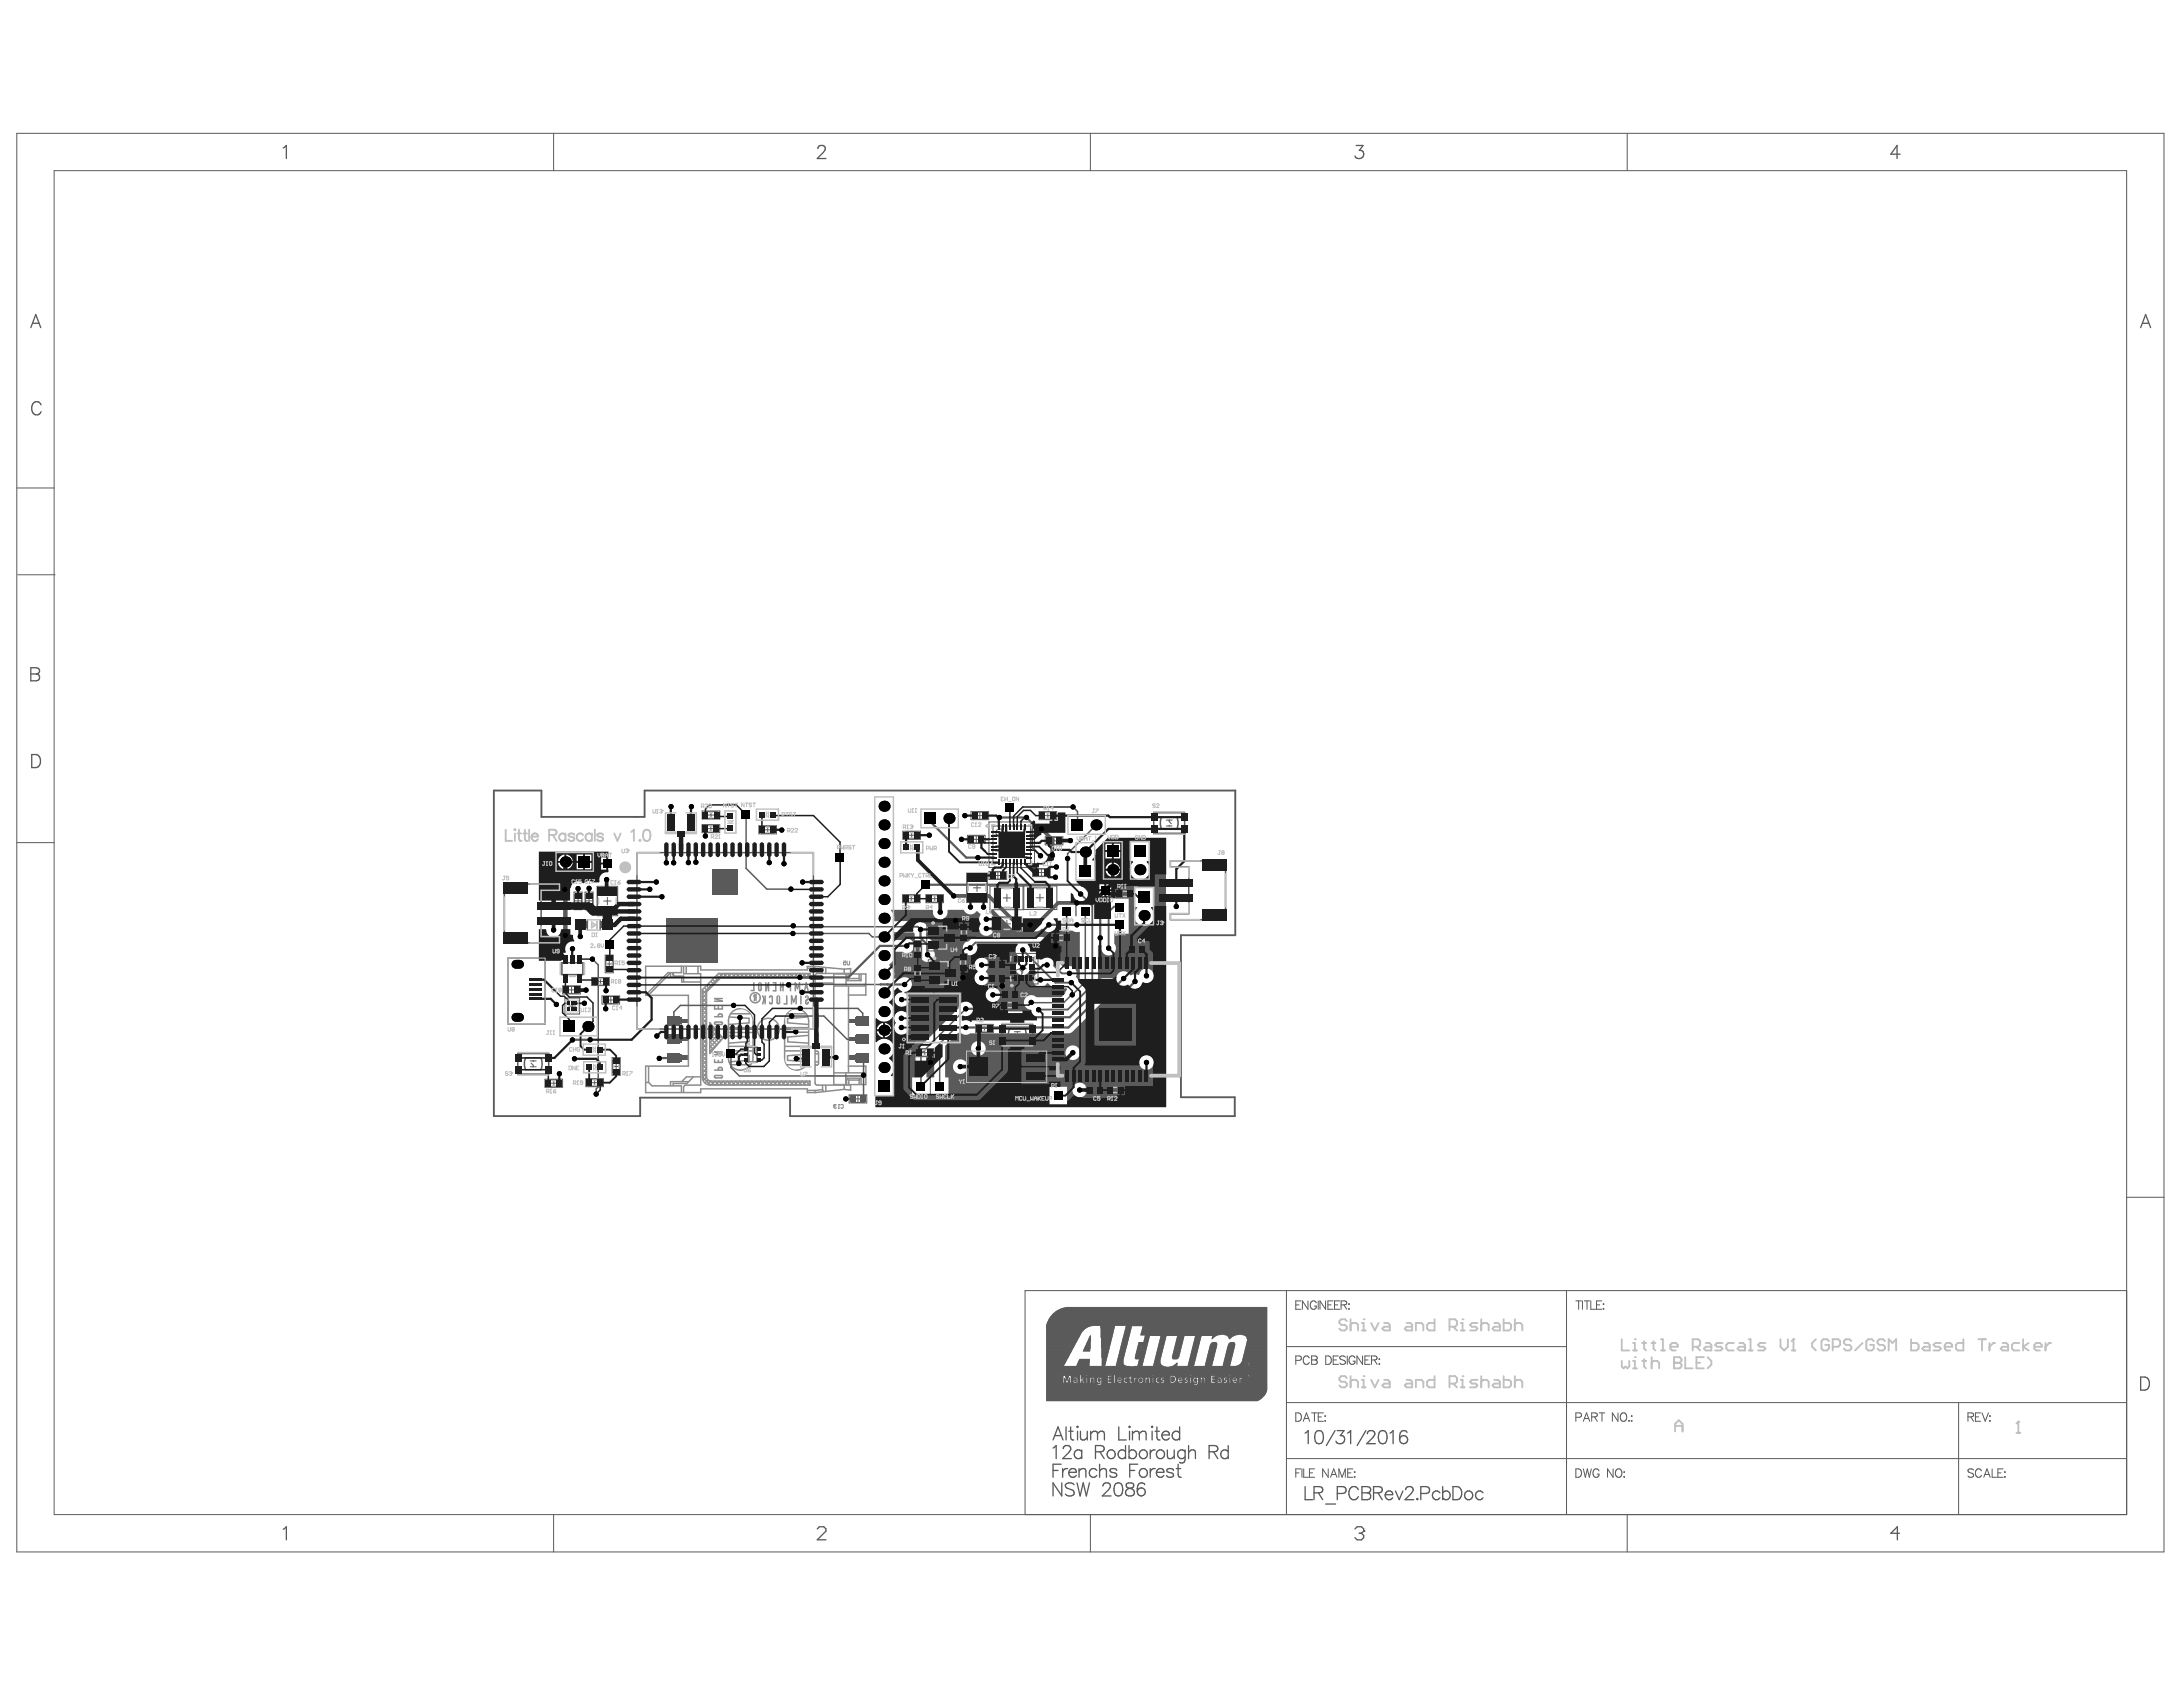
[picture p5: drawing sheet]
<svg xmlns="http://www.w3.org/2000/svg" width="279mm" height="216mm" viewBox="0 0 279 216" stroke-linecap="round" stroke-linejoin="round" font-family="sans-serif">
<g fill="none" stroke="#5a5a5a" stroke-width=".19">
<path d="M64.6 113.1h7v.8h-2.3v6h2.3v.8h-7zM75.2 117.7v1.3M76.8 117.7v1.3M81.5 109.1h22.6v22.6h-22.6zM147.7 104h3.9v2.6h-3.9zM148.7 106.1h1.9M148.7 104.6h1.9M149.8 110.2h7.1v7.5h-7.1v-.8h2.4v-6h-2.4zM65 122.6h4.8v8.4h-4.8zM66.3 134.8h3.9v2.7h-3.9zM67.3 136.9h1.9M67.3 135.4h1.9"/>
<path d="M71.9 123.2h2.7v1.5h-2.7zM95.7 134h1.2v1.9h-1.2zM128.2 131.1h4v2.6h-4zM129.2 133.2h2M129.2 131.7h2"/>
</g>
<path d="M158.1 101.2h-75.6v3.3h-13.2v-3.3h-6.1v41.6h18.7M158.1 101.2h.1M158.1 101.2v18.5h-7v20.7h6.9v2.4M81.9 140.5h.1M81.9 140.5h19.2M81.9 142.8h.1M81.9 140.5v2.3M101.1 140.5l.1 2.3h56.8M101.2 140.4l-.1 .1M158 142.8h.1" fill="none" stroke="#5a5a5a" stroke-width=".24"/>
<g fill="none" stroke="#5a5a5a" stroke-width=".13">
<path d="M2.2 17.1h274.8v181.5h-274.8zM70.9 17.1v4.7M139.6 17.1v4.7M208.3 17.1v4.7M6.9 21.8h265.3v172h-265.3zM2.2 62.5h4.7M2.3 73.6h4.7M2.2 107.8h4.7M149.3 105.7h.7M149.3 105h.7M149.6 105v.1l.3 .3M149.6 105.6v.1"/>
<path d="M67.9 135.8h.7M67.9 136.5h.7M68 136.1l.3 .2v.2M68.3 135.8v.1M129.8 132.8h.8M129.8 132h.8M129.9 132.3l.3 .3v.2M130.2 132v.1M272.2 153.2h4.8M133.9 177h2.1M133.9 176.9h2.1M133.9 176.8h2.1"/>
<path d="M133.9 176.7h2.1M133.9 176.6h2.1M133.9 176.5h2.1M133.9 176.4h2.1M133.9 176.3h2.1M133.9 176.2h2.1M133.9 176.1h2.1M133.9 172.4h3.5M133.9 172.3h3.5M133.9 172.3h3.6M133.9 172.2h3.6M133.9 172.1h3.6"/>
<path d="M133.9 172.1h3.7M133.9 172h3.7M133.9 171.9h3.8M133.9 171.8h3.8M133.9 171.8h3.9M133.9 171.7h3.9M133.9 171.6h3.9M133.9 171.6h4M133.9 171.5h4M133.9 171.4h4M133.9 171.4h4.1M133.9 171.3h4.1"/>
<path d="M133.9 171.2h4.1M133.9 171.2h4.2M133.9 171.1h4.2M133.9 171h4.2M133.9 171h4.3M133.9 174.8h2.2M133.9 174.7h2.3M133.9 174.6h2.3M133.9 174.5h2.3M133.9 174.5h2.4M133.9 174.4h2.4M133.9 174.3h2.5"/>
<path d="M133.9 174.2h2.5M133.9 174.2h2.6M133.9 174.1h2.6M133.9 174h2.6M133.9 174h2.7M133.9 173.9h2.7M133.9 173.8h2.8M133.9 173.7h2.8M133.9 173.6h2.9M133.9 173.5h2.9M133.9 173.4h3M133.9 173.3h3"/>
<path d="M133.9 173.2h3.1M133.9 173.1h3.1M133.9 173h3.2M133.9 172.9h3.2M133.9 172.8h3.3M133.9 172.7h3.3M133.9 172.6h3.4M133.9 172.5h3.4M133.9 172.5h3.5M133.9 170.9h4.3M133.9 170.8h4.3M133.9 170.8h4.4"/>
<path d="M133.9 170.7h4.4M133.9 170.6h4.4M133.9 170.6h4.5M133.9 170.5h4.5M133.9 170.4h4.6M133.9 170.3h4.7M133.9 170.2h4.8M133.9 170.1h4.9M133.9 170h5M133.9 170h5.1M133.9 169.9h5.2M133.9 177.1h6.5"/>
<path d="M133.9 176h4.3M133.9 174.7h2.2M133.9 169.9h5.3M133.9 169.8h5.4M133.9 169.8h5.5M133.9 169.7h5.7M133.9 169.7h6M133.9 174.9h10.7M133.9 177.3h6.5M133.9 177.2h6.5M133.9 177.1h6.9M133.9 177h6.9"/>
<path d="M133.9 174.9h15.3M133.9 179.3h27M133.9 179.2h27.1M133.9 179.2h27.2M133.9 179.1h27.3M133.9 179.1h27.4M133.9 179h27.5M133.9 178.9h27.6M133.9 178.8h27.7M133.9 178.7h27.8M133.9 178.6h27.9M133.9 178.5h28"/>
<path d="M133.9 178.4h28.1M133.9 178.3h28.1M133.9 178.2h28.1M133.9 178.1h28.1M133.9 178.1h28.2M133.9 178h28.2M133.9 177.9h28.2M133.9 177.8h28.2M133.9 177.7h28.2M133.9 177.6h28.2M133.9 177.5h28.2M133.9 177.4h28.2"/>
<path d="M133.9 177.3h28.2M133.9 175.9h28.2M133.9 175.8h28.2M133.9 175.7h28.2M133.9 175.6h28.2M133.9 175.5h28.2M133.9 175.4h28.2M133.9 175.3h28.2M133.9 175.2h28.2M133.9 175.1h28.2M133.9 175h28.2M133.9 169.6h28.2"/>
<path d="M134 169.6h28.1M134 169.5h28.1M134 169.4h28.1M134 169.3h28.1M134.1 169.2h28M134.1 169.1h28M134.2 169h27.9M134.2 168.9h27.9M134.3 168.9h27.8M134.3 168.8h27.8M134.3 168.7h27.8M134.4 168.7h27.7"/>
<path d="M134.4 168.6h27.7M134.5 168.6h27.6M134.5 168.5h27.6M134.6 168.4h27.5M134.7 168.3h27.4M134.7 168.2h27.4M134.8 168.2h27.3M134.8 168.1h27.3M134.9 168.1h27.2M134.9 168h27.2M135 168h27.1M135 167.9h27.1"/>
<path d="M135.1 167.9h27M135.1 167.8h27M135.2 167.8h26.9M135.3 167.8h26.8M135.4 167.7h26.7M135.5 167.7h26.6M135.6 167.6h26.5M135.7 167.6h26.4M135.8 167.5h26.3M135.9 167.5h26.2M136 167.4h26.1M136.2 167.4h25.9"/>
<path d="M136.2 177h.3M136.2 176.9h.2M136.2 176.8h.2M136.2 176.7h.2M136.2 176.6h.1M136.2 176.5h.1M136.2 176.4h.1M136.3 176.1h.5M136.4 176.2h.3M136.4 176.2h.4M136.4 176.1h.4M136.4 176.4h.3"/>
<path d="M136.4 176.3h.3M136.5 176.5h.2M136.5 176.4h.2M136.5 167.3h25.6M136.5 176.7h.1M136.5 176.6h.1M136.5 176.5h.1M136.7 177h.2M136.7 176.9h.2M136.7 176.8h.2M136.8 176.7h.1M136.8 176.6h.1"/>
<path d="M136.8 176.5h.1M136.9 176.4h.1M137.1 177h.3M137.1 176.9h.3M137.1 176.9h.2M137.1 176.8h.2M137.1 176.7h.2M137.1 176.6h.3M137.1 176.5h.7M137.1 176.4h.3M137.1 176.3h.3M137.1 176.3h1.1"/>
<path d="M137.1 176.2h1.1M137.1 176.1h1.1M137.5 176.4h.3M137.5 176.8h.2M137.5 176.8h.3M137.5 176.7h.3M137.6 176.7h.2M137.7 177h.1M137.8 174.8h1.6M137.9 176.3h.3M137.9 174.7h1.5M137.9 174.6h1.5"/>
<path d="M137.9 176.4h.3M137.9 174.5h1.5M138 177h.2M138 176.9h.2M138 176.8h.2M138 176.7h.2M138 176.6h.2M138 176.5h.2M138 176.4h.2M138 174.5h1.4M138 174.4h1.4M138 174.3h1.4"/>
<path d="M138.1 174.3h1.3M138.1 174.2h1.3M138.1 174.1h1.3M138.1 174h1.3M138.2 174h1.2M138.4 177h.2M138.4 176.9h.2M138.4 176.9h.1M138.4 176.8h.1M138.4 176.7h.1M138.4 176.5h.1M138.4 176.4h.1"/>
<path d="M138.4 176.3h.2M138.4 176.3h3.3M138.4 176.2h3.3M138.4 176.1h.6M138.4 176h.6M138.4 176h4.1M138.6 176.6h.4M138.6 176.7h.4M138.6 176.5h.4M138.6 172.9h.9M138.7 176.7h.3M138.7 176.5h.3"/>
<path d="M138.7 176.4h.3M138.7 172.9h.8M138.7 172.8h.8M138.7 176.8h.3M138.7 172.7h.8M138.8 176.9h.2M138.8 176.4h.2M138.8 172.7h.7M138.8 172.6h.7M138.8 176.3h.2M138.8 172.5h.7M138.9 177h.1"/>
<path d="M138.9 172.4h.6M138.9 172.3h.6M139 172.2h.5M139 172.1h.5M139.1 172.1h.4M139.1 172h.4M139.1 171.9h.4M139.2 171.8h.3M139.2 177h.3M139.2 176.9h.3M139.2 176.8h.3M139.2 176.7h.3"/>
<path d="M139.2 176.6h.3M139.2 176.5h.3M139.2 176.4h.3M139.2 176.3h.3M139.2 176.1h2.5M139.2 171.7h.4M139.2 176h3.3M139.2 171.6h.4M139.3 171.5h.3M139.3 171.4h.3M139.3 171.3h.3M139.4 171.3h.2"/>
<path d="M139.4 171.2h.2M139.4 171.1h.2M139.5 171.1h.1M139.5 171h.1M139.6 176.3h.1M139.7 177h.2M139.7 176.9h.2M139.7 176.8h.2M139.7 176.7h.2M139.7 176.6h.2M139.7 176.5h.2M139.7 176.4h.2"/>
<path d="M140 176.3h.5M140.1 176.4h.3M140.1 177h.4M140.1 176.9h.3M140.1 176.8h.2M140.1 176.7h.2M140.1 176.6h.2M140.1 176.5h.2M140.1 176.4h.2M140.5 177.1h.2M140.5 176.7h.3M140.5 176.6h.3"/>
<path d="M140.5 176.5h.3M140.6 176.8h.2M140.6 176.4h.2M140.6 176.8h.1M140.7 177h.1M140.8 176.3h.1M140.9 170h1.7M140.9 169.9h1.7M140.9 169.8h1.7M140.9 169.7h1.7M140.9 169.7h1.8M140.9 177.3h11.9"/>
<path d="M140.9 171.2h1.4M140.9 171.1h1.4M140.9 171h1.5M140.9 170.9h1.5M140.9 170.8h1.5M140.9 170.7h1.5M140.9 170.7h1.6M140.9 170.6h1.6M140.9 170.5h1.6M140.9 170.4h1.6M140.9 170.3h1.6M140.9 170.2h1.6"/>
<path d="M140.9 170.1h1.6M140.9 177.2h11.9M141 172.4h1M141 172.3h1M141 172.2h1M141 172.2h1.1M141 172.1h1.1M141 172h1.1M141 171.9h1.1M141 171.8h1.2M141 171.7h1.2M141 171.6h1.2"/>
<path d="M141 171.5h1.2M141 171.4h1.3M141 171.3h1.3M141 171.2h1.3M141 172.5h1M141 177.1h11.8M141 177.2h11.8M141 177h.7M141 176.9h.7M141 176.8h.7M141 176.7h.7M141 176.6h.7"/>
<path d="M141 176.5h.7M141 176.4h.7M141 176.3h.7M141 173.7h.7M141 173.6h.7M141 173.5h.7M141 173.4h.7M141 173.3h.8M141 173.2h.8M141 173.1h.8M141 173h.8M141 173h.9"/>
<path d="M141 172.9h.9M141 172.8h.9M141 172.7h.9M141 172.6h.9M141 172.6h1M141 177.1h12.2M141 177h12.2M141.1 174.8h.3M141.1 174.7h.3M141.1 174.6h.3M141.1 174.5h.3M141.1 174.5h.4"/>
<path d="M141.1 174.4h.4M141.1 174.3h.4M141.1 174.2h.4M141.1 174.1h.5M141.1 174h.5M141.1 173.9h.5M141.1 173.8h.5M141.9 176.8h.6M141.9 176.7h.6M141.9 176.6h.6M141.9 176.4h.6M141.9 176.3h.6"/>
<path d="M141.9 176.2h.6M142.3 176.5h.2M142.3 176.4h.2M142.3 177h.2M142.3 176.9h.2M142.3 176.2h.2M142.3 176.1h.2M142.7 177h.5M142.7 176.9h.4M142.7 176.9h.3M142.7 176.8h.3M142.7 176.7h.3"/>
<path d="M142.7 176.6h.3M142.7 176.5h.3M142.7 176.4h.3M142.7 176.4h.4M142.7 176.3h.4M142.7 176.3h1.9M142.7 176.2h1.9M142.7 176.1h1.9M142.7 176.1h4.8M142.7 176h4.8M142.7 176h16.6M142.8 174.8h1.4"/>
<path d="M142.9 174.8h1.1M142.9 174.7h.9M142.9 174.6h.9M142.9 174.7h1M142.9 174.5h.8M142.9 174.4h.8M143 174.4h.7M143 174.3h.7M143 174.2h.7M143 174.1h.7M143.1 174h.6M143.1 173.9h.7"/>
<path d="M143.1 176.7h.7M143.1 176.5h.4M143.1 173.8h.7M143.1 173.7h.7M143.2 176.8h.6M143.2 176.5h.2M143.2 176.4h.2M143.2 173.6h.6M143.2 173.5h.7M143.2 176.8h.3M143.2 173.4h.7M143.2 173.3h.7"/>
<path d="M143.3 173.2h.6M143.3 173.2h.7M143.3 173.1h.7M143.3 173h.7M143.3 172.9h.7M143.4 172.9h.6M143.4 172.8h.7M143.4 172.7h.7M143.4 172.8h.6M143.4 172.6h.7M143.4 172.5h.7M143.5 176.3h.5"/>
<path d="M143.5 172.4h.6M143.5 172.4h.7M143.5 172.3h.7M143.5 172.5h.6M143.5 176.4h.4M143.5 172.2h.7M143.5 172.1h.7M143.6 177h.4M143.6 176.9h.3M143.6 176.9h.2M143.6 176.8h.2M143.6 176.4h.2"/>
<path d="M143.6 172.1h.6M143.6 172.1h.7M143.6 172h.7M143.6 176.7h.2M143.6 176.6h.2M143.6 176.5h.2M143.6 171.9h.7M143.6 171.8h.7M143.6 171.7h.7M143.6 171.7h.8M143.6 171.6h.8M143.7 171.5h.7"/>
<path d="M143.7 171.4h.7M143.7 171.3h.7M143.7 171.3h.8M143.7 171.2h.8M143.8 171.1h.7M143.8 171h.7M143.8 170.9h.8M143.9 170.8h.7M143.9 170.7h.7M143.9 170.6h.7M143.9 170.5h.7M144 176.7h.6"/>
<path d="M144 176.6h.6M144 176.5h.6M144 170.4h.6M144 170.3h.7M144 176.8h.6M144 170.2h.7M144 170.1h.7M144.1 176.8h.5M144.1 176.4h.5M144.1 170h.6M144.1 170h.7M144.1 169.9h.7"/>
<path d="M144.1 169.8h.7M144.1 169.7h.7M144.2 169.7h17.9M144.3 177h.3M144.3 176.9h.3M144.3 176.4h.1M144.3 176.3h.1M144.7 176.8h.4M144.7 176.7h.4M144.7 176.6h.4M144.7 176.5h.4M144.7 176.4h.4"/>
<path d="M144.7 176.3h5.1M144.7 176.2h5.1M144.7 176.1h2.8M144.8 176.8h.3M144.9 176.4h.2M144.9 176.3h.2M144.9 177h.2M144.9 176.9h.2M145.2 174.9h3.8M145.3 177h.5M145.3 176.9h.4M145.3 176.8h.4"/>
<path d="M145.3 176.7h.4M145.3 176.4h.1M145.3 176.3h.1M145.3 173.8h1.1M145.3 176.6h.4M145.3 176.5h.4M145.3 173.9h1.1M145.3 173.7h1.1M145.3 173.7h1.2M145.3 173.6h1.2M145.3 173.5h1.2M145.4 173.9h1"/>
<path d="M145.4 173.5h1.1M145.4 173.4h1.1M145.4 173.3h1.1M145.4 173.3h1.2M145.4 173.2h1.2M145.5 173.1h1.1M145.5 173h1.1M145.5 176.4h.2M145.5 176.3h.3M145.5 172.9h1.2M145.5 172.8h1.2M145.6 172.7h1.1"/>
<path d="M145.6 172.6h1.1M145.6 172.4h1.2M145.6 174.8h.6M145.6 172.5h1.2M145.7 172.3h1.1M145.7 172.2h1.1M145.7 174.8h.5M145.7 174.7h.5M145.7 174.6h.5M145.7 172.1h1.1M145.7 172h1.1M145.7 174.5h.5"/>
<path d="M145.7 174.4h.6M145.7 172h1.2M145.7 171.9h1.2M145.7 171.8h1.2M145.7 174.3h.6M145.8 174.2h.5M145.8 174.1h.5M145.8 174.1h.6M145.8 176.8h.3M145.8 176.7h.4M145.8 176.6h.4M145.8 176.5h.4"/>
<path d="M145.8 176.5h.3M145.8 174h.6M145.9 176.8h.2M145.9 176.4h.2M146 170.9h9.9M146 170.8h10.2M146 170.8h16.1M146 170.7h16.1M146.1 170.6h16M146.1 170.5h16M146.1 170.4h16M146.1 170.3h16"/>
<path d="M146.2 177h.4M146.2 176.3h.4M146.2 170.3h15.9M146.2 170.2h15.9M146.2 170.1h15.9M146.2 170h15.9M146.3 176.9h.3M146.3 176.4h.3M146.3 169.9h15.8M146.3 169.8h15.8M146.3 176.8h.3M146.3 169.7h15.8"/>
<path d="M146.4 176.8h.2M146.4 176.7h.2M146.4 176.6h.2M146.4 176.5h.2M146.4 171.8h.5M146.4 171.7h.5M146.4 171.6h.5M146.4 171.6h.6M146.5 171.5h.5M146.5 171.4h.5M146.5 171.3h.5M146.5 171.2h.5"/>
<path d="M146.5 171.2h.6M146.6 171.1h.5M146.6 171h.5M146.6 170.9h9.1M146.8 177h.2M146.8 176.9h.2M146.8 176.8h.2M146.8 176.7h.2M146.8 176.6h.2M146.8 176.3h.1M146.8 176.5h.2M146.8 176.4h.2"/>
<path d="M147.1 176.3h.4M147.2 176.4h.3M147.2 177h.3M147.2 176.9h.3M147.2 176.8h.3M147.2 176.7h.3M147.2 176.6h.3M147.2 176.5h.3M147.6 174.8h1.3M147.7 177h.4M147.7 176.9h.3M147.7 176.9h.2"/>
<path d="M147.7 176.8h.2M147.7 176.7h.2M147.7 176.6h.2M147.7 176.5h.2M147.7 176.4h.2M147.7 176.4h.3M147.7 176.3h.3M147.7 176.1h2.1M147.7 174.8h1.1M147.7 174.7h.9M147.7 174.6h.9M147.7 176h4.6"/>
<path d="M147.7 174.7h1M147.7 174.5h.8M147.7 174.4h.8M147.8 174.4h.7M147.8 174.3h.7M147.8 174.2h.7M147.8 174.1h.7M147.9 174h.6M147.9 173.9h.6M147.9 173.8h.6M147.9 173.8h.7M147.9 173.7h.7"/>
<path d="M147.9 173.6h.7M147.9 173.5h.7M148 173.4h.6M148 173.4h.7M148 173.3h.7M148 173.2h.7M148 173.1h.7M148.1 176.7h.8M148.1 176.7h.6M148.1 176.6h.5M148.1 176.5h.5M148.1 173.1h.6"/>
<path d="M148.1 173h.7M148.1 172.9h.7M148.1 176.8h.8M148.1 176.4h.5M148.1 172.8h.7M148.1 172.7h.7M148.2 176.8h.7M148.2 172.7h.6M148.2 172.6h.7M148.2 172.5h.7M148.2 172.4h.7M148.2 172.3h.7"/>
<path d="M148.3 172.3h.6M148.3 172.2h.7M148.3 172.1h.7M148.3 172h.7M148.4 176.4h.2M148.4 171.9h.6M148.4 171.8h.6M148.4 177h.2M148.4 176.9h.2M148.4 176.3h.3M148.4 171.7h.6M148.4 171.7h.7"/>
<path d="M148.4 171.6h.7M148.5 171.5h.6M148.5 171.4h.6M148.5 171.3h.6M148.5 171.3h.7M148.5 171.2h.7M148.6 171.1h.6M148.6 171h.6M148.8 176.5h1M148.8 176.4h1M149 177h.8M149 176.6h.8"/>
<path d="M149 176.9h.8M149 176.8h.8M149 176.7h.8M149 176.4h.8M149 176.3h.8M149.7 174.9h12.4M150 176.8h.1M150 176.8h.2M150 176.7h.3M150 176.6h.3M150 176.5h.3M150 176.4h.3"/>
<path d="M150 176.3h.3M150 176.3h.2M150 176.2h.1M150 174.9h12.1M150.1 173.8h.7M150.1 173.7h.7M150.1 173.7h.8M150.1 173.6h.8M150.1 174.8h.5M150.1 173.9h.6M150.1 173.5h.8M150.1 173.4h.8"/>
<path d="M150.1 173.4h.9M150.1 173.9h.5M150.1 173.3h.9M150.1 173.2h.9M150.2 174.8h.4M150.2 173.2h.8M150.2 173.1h.8M150.2 173h.9M150.2 177h.7M150.2 176.1h2.1M150.2 172.9h.9M150.2 172.8h.9"/>
<path d="M150.3 172.8h.8M150.3 172.7h.8M150.3 172.6h.8M150.3 174.7h.3M150.3 176.9h.6M150.3 172.4h.9M150.3 172.5h.8M150.4 176.1h1.9M150.4 172.4h.8M150.4 172.3h.8M150.4 172.2h.8M150.4 176.9h.4"/>
<path d="M150.4 176.2h4.6M150.4 172.1h.8M150.4 172.1h.9M150.4 174.6h.2M150.5 176.8h.3M150.5 176.3h4.5M150.5 176.2h4.5M150.5 172h.8M150.5 171.9h.8M150.5 174.6h.2M150.5 176.7h.2M150.5 176.4h.3"/>
<path d="M150.5 176.3h.4M150.5 171.8h.8M150.5 171.7h.8M150.5 171.7h.9M150.5 174.5h.2M150.5 176.6h.2M150.6 176.6h.1M150.6 176.5h.1M150.6 176.5h.2M150.6 176.4h.2M150.6 171.6h.8M150.6 171.5h.8"/>
<path d="M150.6 174.5h.1M150.6 171.4h.8M150.6 171.3h.8M150.6 171.3h.9M150.6 174.4h.1M150.7 171.2h.8M150.7 171.1h.8M150.7 171h.8M150.9 176.7h1M150.9 176.5h.3M151 176.8h.9M151 176.4h.2"/>
<path d="M151 176.8h.3M151.2 176.3h.5M151.3 177h.3M151.3 176.4h.3M151.3 176.9h.3M151.3 176.8h.6M151.4 176.7h.3M151.4 176.6h.2M151.4 176.5h.2M151.8 176.5h.5M151.8 176.4h.5M152 177h.3"/>
<path d="M152 176.6h.3M152 176.9h.3M152 176.4h.3M152.1 176.9h.2M152.1 176.8h.2M152.1 176.7h.2M152.1 176.4h.2M152.1 176.3h.2M152.1 174.8h.7M152.1 174.7h.7M152.1 174.6h.7M152.1 174.5h.7"/>
<path d="M152.2 174.5h.7M152.2 174.4h.7M152.2 174.3h.7M152.2 174.2h.7M152.2 174.1h.8M152.2 174h.8M152.3 173.9h.7M152.3 173.8h.7M152.3 173.7h.8M152.3 173.6h.8M152.4 173.5h.7M152.4 173.4h.7"/>
<path d="M152.4 173.3h.8M152.4 173.2h.8M152.5 177h.4M152.5 176.9h.3M152.5 176.9h.2M152.5 176.8h.2M152.5 176.7h.2M152.5 176.6h.2M152.5 176.5h.2M152.5 176.4h.2M152.5 176.4h.3M152.5 176.3h.3"/>
<path d="M152.5 176.1h2.5M152.5 173.2h.7M152.5 173.1h.7M152.5 173h.7M152.5 176h4.8M152.5 173h.8M152.5 172.9h.8M152.5 172.8h.8M152.6 172.8h.7M152.6 172.7h.7M152.6 172.6h.7M152.6 172.4h.7"/>
<path d="M152.6 172.5h.7M152.7 172.4h.7M152.7 172.3h.7M152.7 172.2h.7M152.7 172.1h.7M152.8 172h.7M152.8 171.9h.7M152.8 171.8h.7M152.8 171.7h.7M152.9 176.7h.3M152.9 176.6h.3M152.9 176.5h.3"/>
<path d="M152.9 171.6h.7M152.9 171.5h.7M152.9 177.1h.2M152.9 176.8h.3M152.9 171.4h.7M152.9 171.3h.7M153 176.8h.1M153 176.4h.1M153 171.2h.7M153 171.1h.7M153 171h.7M153.1 177h.1"/>
<path d="M153.1 176.3h.1M153.2 176.9h.1M153.2 177.3h8.9M153.3 177.2h8.8M153.3 177.1h8.8M153.3 177h8.8M153.4 177h.2M153.4 176.9h.2M153.4 176.8h.2M153.4 176.7h.2M153.4 176.6h.2M153.4 176.5h.2"/>
<path d="M153.4 176.4h.2M153.4 176.3h.2M153.8 177h.3M153.8 176.9h.3M153.8 176.8h.3M153.8 176.7h.3M153.8 176.6h.3M153.8 176.5h.3M153.8 176.3h.1M153.9 176.5h.2M153.9 176.4h.2M154.2 176.3h.8"/>
<path d="M154.2 176.4h.8M154.3 177h.7M154.3 176.9h.7M154.3 176.8h.7M154.3 176.7h.7M154.3 176.6h.7M154.3 176.5h.7M154.3 176.4h.7M154.3 174.8h.8M154.3 174.7h.8M154.3 174.6h.8M154.3 174.5h.9"/>
<path d="M154.4 174.4h.8M154.4 174.3h.8M154.4 174.2h.8M154.4 174.2h.9M154.4 174.1h.9M154.4 174h.9M154.4 173.9h.9M154.5 173.9h.8M154.5 173.8h.8M154.5 173.8h.9M154.5 173.7h.9M154.5 173.6h.9"/>
<path d="M154.5 173.5h.9M154.6 173.5h.8M154.6 173.4h.8M154.6 173.4h.9M154.6 173.3h.9M154.6 173.2h.9M154.7 173.1h.8M154.7 173h.8M154.7 172.9h.8M154.7 172.8h.9M154.8 172.7h.8M154.8 172.6h.8"/>
<path d="M154.8 172.4h.9M154.8 172.5h.8M154.9 172.3h.8M154.9 172.2h.8M154.9 172.1h.8M155 172.1h.7M155 172h.7M155.1 171.9h.6M155.1 171.3h.1M155.2 171.2h.1M155.2 171.1h.2M155.2 176.8h.6"/>
<path d="M155.2 176.7h.6M155.2 176.6h.7M155.2 176.4h.6M155.2 176.3h.7M155.2 176.3h4.3M155.2 176.2h4.3M155.2 171.8h.4M155.2 171h.3M155.2 171h.4M155.2 176.6h.6M155.5 177h.4M155.5 176.9h.3"/>
<path d="M155.5 176.5h.7M155.5 176.4h.3M155.5 176.2h4M155.5 176.1h1.8M155.9 176.8h.3M155.9 176.4h.3M156 176.8h.2M156 176.7h.2M156.2 177h.1M156.3 176.3h.4M156.3 176.4h.3M156.4 176.4h.2"/>
<path d="M156.4 177h.2M156.4 176.9h.2M156.4 176.8h.5M156.4 176.7h.5M156.4 176.7h.4M156.4 176.6h.2M156.4 176.5h.2M156.6 174.8h.8M156.6 174.7h.8M156.6 174.6h.8M156.6 174.6h.9M156.6 174.5h.9"/>
<path d="M156.6 174.4h.9M156.6 174.3h.9M156.7 174.3h.8M156.7 174.2h.9M156.7 174.1h.9M156.7 170.8h1.8M156.7 174h.9M156.7 173.9h.9M156.8 176.5h.5M156.8 176.4h.5M156.8 173.9h.8M156.8 173.8h.8"/>
<path d="M156.8 173.7h.8M156.8 173.6h.9M156.8 173.5h.9M156.9 173.5h.8M156.9 173.4h.8M156.9 173.3h.8M156.9 170.9h1.3M156.9 173.2h.9M157 177h.3M157 176.6h.3M157 173.1h.8M157 173h.8"/>
<path d="M157 176.9h.3M157 172.9h.8M157 172.9h.9M157 172.8h.9M157 170.9h1M157.1 176.9h.2M157.1 176.8h.2M157.1 176.7h.2M157.1 176.4h.2M157.1 176.3h.2M157.1 171h.8M157.1 172.7h.8"/>
<path d="M157.1 172.6h.8M157.1 176.6h.2M157.1 172.4h.9M157.1 172.5h.8M157.1 172.5h.9M157.2 172.3h.8M157.2 172.2h.8M157.2 171h.6M157.2 172.1h.8M157.2 171.1h.4M157.2 171h.5M157.3 172.1h.8"/>
<path d="M157.3 172h.7M157.3 171.1h.3M157.3 171.3h.2M157.3 171.2h.2M157.3 171.2h.3M157.4 171.9h.6M157.4 171.3h.1M157.5 177h.4M157.5 176.9h.3M157.5 176.8h.2M157.5 176.7h.2M157.5 176.6h.2"/>
<path d="M157.5 176.5h.2M157.5 176.4h.2M157.5 176.4h.3M157.5 176.3h.4M157.5 176.1h2M157.5 171.8h.4M157.5 176h2M157.9 176.7h.7M157.9 176.5h.3M157.9 176.8h.7M157.9 176.4h.3M158 176.8h.3"/>
<path d="M158.2 176.3h.4M158.2 174.8h1.2M158.3 177h.3M158.3 176.4h.3M158.3 176.9h.3M158.3 176.8h.3M158.4 176.7h.2M158.4 176.6h.2M158.4 176.5h.2M158.4 174.8h1M158.5 174.7h.9M158.6 174.7h.8"/>
<path d="M158.7 174.6h.7M158.7 176.4h.1M158.7 176.3h.1M158.8 177h3.3M158.8 176.9h3.3M158.8 176.8h3.3M158.8 176.7h3.3M158.8 176.6h3.3M158.8 176.5h3.3M158.8 174.5h.6M158.8 174.4h.5M158.9 174.4h3.2"/>
<path d="M158.9 174.3h3.2M158.9 170.8h3.2M159 176.4h3.1M159 176.3h.5M159 174.3h3.1M159 174.2h3.1M159 174.1h3.1M159 174h3.1M159.1 174h3M159.1 173.9h3M159.1 173.8h3M159.1 173.7h3"/>
<path d="M159.1 173.6h3M159.2 173.6h2.9M159.2 173.5h2.9M159.2 173.4h2.9M159.2 170.9h2.9M159.2 173.3h2.9M159.2 173.2h2.9M159.3 173.2h2.8M159.3 173.1h2.8M159.3 170.9h2.8M159.3 173h2.8M159.3 172.9h2.8"/>
<path d="M159.4 171h2.7M159.4 172.8h2.7M159.4 172.7h2.7M159.4 172.6h2.7M159.4 172.5h2.7M159.5 172.4h2.6M159.5 172.3h2.6M159.5 171h2.6M159.5 176.3h.2M159.5 176.2h.2M159.5 176.1h.2M159.5 172.2h2.6"/>
<path d="M159.5 172.1h2.6M159.5 174.8h.2M159.5 174.7h.2M159.5 174.6h.2M159.5 174.5h.2M159.5 176h.2M159.6 172.1h2.5M159.6 172h2.5M159.6 171.9h2.5M159.6 171.1h2.5M159.6 171.8h2.5M159.6 171.7h2.5"/>
<path d="M159.6 171.3h2.5M159.6 171.2h2.5M159.7 171.6h2.4M159.7 171.5h2.4M159.7 171.4h2.4M159.7 174.4h.1M159.7 176h.1M159.8 176.3h.1M159.8 176.2h.1M159.8 174.8h.1M159.8 174.7h.1M159.8 174.6h.1"/>
<path d="M159.8 174.5h.2M159.8 174.4h.3M159.8 176h.2M159.8 176h.3M159.9 176.1h.1M159.9 174.6h.1M159.9 174.5h.1M159.9 176.2h.1M159.9 174.7h.1M160 176.3h.1M160 174.8h.1M160 176.2h.1"/>
<path d="M160 174.7h.1M160.1 176.2h.1M160.1 176.1h.1M160.1 174.6h.1M160.2 176.3h1.9M160.2 176.2h1.9M160.2 176.1h1.9M160.2 174.8h1.9M160.2 174.7h1.9M160.2 174.6h1.9M160.2 174.5h1.9M160.2 174.4h1.9"/>
<path d="M160.2 176h1.9M164.7 172.3h35.8M164.7 165.2v28.6M164.7 179.5h107.5M200.5 165.2v28.6M250.7 179.5v14.3M272.2 165.2h-141v28.6M70.9 193.8v4.8M139.6 193.8v4.8M164.7 186.7h107.5M208.3 193.8v4.8"/>
</g>
<g fill="#5a5a5a">
<path d="M74.4 118h.7v.8h-.7z" fill-rule="evenodd"/>
<path d="M76.9 118h.7v.8h-.7z" fill-rule="evenodd"/>
<path d="M95.3 134.9h.3v.2h-.3z" fill-rule="evenodd"/>
<path d="M95.3 135.5h.3v.2h-.3z" fill-rule="evenodd"/>
<path d="M95.3 134.2h.3v.3h-.3z" fill-rule="evenodd"/>
<path d="M97 134.9h.3v.2h-.3z" fill-rule="evenodd"/>
<path d="M97 135.5h.3v.2h-.3z" fill-rule="evenodd"/>
<path d="M97 134.2h.3v.3h-.3z" fill-rule="evenodd"/>
<path d="M108.6 135.1h.9v.6h-.9z" fill-rule="evenodd"/>
<path d="M108.6 132.8h.9v.5h-.9z" fill-rule="evenodd"/>
<path d="M73 122.6h.5v.6h-.5z" fill-rule="evenodd"/>
<path d="M72.1 122.6h.5v.6h-.5z" fill-rule="evenodd"/>
<path d="M72.1 124.8h.5v.6h-.5z" fill-rule="evenodd"/>
<path d="M73.9 122.6h.5v.6h-.5z" fill-rule="evenodd"/>
<path d="M73.9 124.8h.5v.6h-.5z" fill-rule="evenodd"/>
<path d="M108.6 130.4h.9v.5h-.9z" fill-rule="evenodd"/>
<path d="M85.9 134.9h1.4v1h-1.4z" fill-rule="evenodd"/>
<path d="M87.2 135.1h.9v.6h-.9z" fill-rule="evenodd"/>
<path d="M87.2 132.8h.9v.5h-.9z" fill-rule="evenodd"/>
<path d="M109.5 134.9h1.3v1h-1.3z" fill-rule="evenodd"/>
<path d="M85.9 130.2h1.4v.9h-1.4z" fill-rule="evenodd"/>
<path d="M87.2 130.4h.9v.5h-.9z" fill-rule="evenodd"/>
<path d="M85.9 132.5h1.4v1h-1.4z" fill-rule="evenodd"/>
<path d="M91.2 111.2h3.3v3.3h-3.3z" fill-rule="evenodd"/>
<path d="M109.5 130.2h1.3v.9h-1.3z" fill-rule="evenodd"/>
<path d="M109.5 132.5h1.3v1h-1.3z" fill-rule="evenodd"/>
<path d="M85.3 117.6h6.6v5.6h-6.6z" fill-rule="evenodd"/>
</g>
<g fill="none" stroke="#5a5a5a" stroke-width=".17">
<path d="M36.3 18.9l.4-.3v1.7M104.7 19l.1-.3 .5-.1a.41 .41 0 0 1 .3 .7l-1 1h1.1M173.6 18.6h.9l-.5 .7a.54 .54 0 0 1 .5 .6 .54 .54 0 0 1-.7 .4l-.2-.1-.2-.2M243.2 19.7h-1.2l.8-1.1v1.7M3.9 41.9l.7-1.6 .6 1.6M4.2 41.4h.8M5.3 51.8a.61 .61 0 0 0-.7-.4 .61 .61 0 0 0-.5 .7 .73 .73 0 0 0 .1 .7 .73 .73 0 0 0 .8 .2l.3-.3M274 41.9l.6-1.6 .7 1.6M274.2 41.4h.8M3.9 85.5h1a.39 .39 0 0 1 0 .7l-.2 .1a.44 .44 0 0 1 .4 .4 .44 .44 0 0 1-.4 .4h-.8zM3.9 86.3h.8M4.1 96.6h.5a.89 .89 0 0 1 .6 .8 .89 .89 0 0 1-.6 .8h-.5z"/>
<path d="M274 176.2h.5a.89 .89 0 0 1 .6 .9 .89 .89 0 0 1-.6 .8h-.5zM36.3 195.7l.4-.3v1.7M104.6 195.7l.3-.3h.5l.3 .3v.2l-1.1 1.2h1.1M134.8 188.2h.6M134.8 184.3l.6-1.7 .7 1.7M134.8 185.3l.4-.3v1.7M135 183.7h.8M135.8 187.4h-1v1.7M135.9 189.8v1.6l-1.1-1.6v1.6M136 187.9v1.2M136.1 185.4l.1-.3 .5-.1a.41 .41 0 0 1 .3 .6l-1 1.1h1.1M136.4 182.6v1.7"/>
<path d="M136.6 187.9a.54 .54 0 0 0-.6 .5M136.8 188.4a.53 .53 0 0 0 .3 .6 .53 .53 0 0 0 .7-.2M136.8 183.2h.6M136.9 188.2a.46 .46 0 0 1 .5-.3 .46 .46 0 0 1 .4 .5h-1zM137 182.6v1.4l.1 .2 .3 .1M137.5 190a.73 .73 0 0 0-1.1 0 .43 .43 0 0 0 .3 .5l.5 .2a.41 .41 0 0 1 .3 .3 .41 .41 0 0 1-.2 .4 .77 .77 0 0 1-.9-.2M137.8 189.8l.4 1.6 .4-1.6 .4 1.6 .4-1.6M137.9 182.5l.1 .1-.1 .1-.1-.1zM137.9 183.2v1.1M138.1 188.3l.4-.4 .4 .1 .1 1.1M138.1 187.9v1.2M138.3 183.2l.1 1 .4 .1 .4-.3"/>
<path d="M138.5 185.8a.53 .53 0 0 0-.8-.1 .53 .53 0 0 0 0 .8 .53 .53 0 0 0 .8-.1M138.5 185.6v1.1M139.2 183.2v1.1M139.6 183.5l.4-.3h.4l.1 .3M139.6 183.2v1.1M140.2 185.8l1-.1a.39 .39 0 0 0 0-.6l-1-.1v1.7M140.4 188.2a.53 .53 0 0 0-.8-.1 .53 .53 0 0 0 0 .8 .53 .53 0 0 0 .8-.1M140.5 183.5l.4-.3h.4l.1 1.1M140.5 183.5v.8M140.7 188.3l.4-.4 .4 .1 .1 1.1M140.7 187.4v1.7M140.8 185.8l.5 .9"/>
<path d="M141.2 190.2l.1-.3 .5-.1a.41 .41 0 0 1 .2 .6l-.9 1h1.1M142.8 189.9a.54 .54 0 0 1 .8 .2 1.38 1.38 0 0 1-.1 1.3 .54 .54 0 0 1-.8-.3 1.38 1.38 0 0 1 .1-1.2zM142.9 188.2a.51 .51 0 0 0-.8 0v.1l.7 .3 .1 .2a.51 .51 0 0 1-.8 0M143.2 182.6v1.7h.9M144.1 185v1.7M144.1 185.8a.53 .53 0 0 0-.8-.1 .53 .53 0 0 0 0 .8 .53 .53 0 0 0 .8-.1M144.2 189.9a.34 .34 0 0 0 .2 .5 .69 .69 0 0 1 .8 .7 .58 .58 0 0 1-.7 .4 .58 .58 0 0 1-.4-.6 .77 .77 0 0 1 .8-.5 .34 .34 0 0 0 .1-.5l-.2-.1zM144.5 185.8a.53 .53 0 0 1 .8-.1 .53 .53 0 0 1 0 .8 .53 .53 0 0 1-.8-.1M144.5 185v1.7M144.6 182.5v.1v.1l-.1-.1zM144.6 183.2v1.1M144.6 188.2h.6"/>
<path d="M144.9 183.5l.4-.3h.4l.1 .3M144.9 183.2v1.1M145.6 187.4h-1v1.7M145.8 183.5v.8M145.8 183.5l.4-.3h.4l.1 1.1M146.5 190a.49 .49 0 0 0-.7-.1l-.2 .2v.8M147.2 185.6v1.1M147.2 187.9v1.2M147.5 182.5v.1v.1l-.1-.1zM147.5 183.2v1.1M147.8 183.2h.6M147.9 187.9a.54 .54 0 0 0-.7 .5"/>
<path d="M147.9 185.6a.54 .54 0 0 0-.7 .4M148 188.4a.53 .53 0 0 0 .3 .6 .53 .53 0 0 0 .7-.2M148.1 182.6v1.4l.1 .2 .3 .1M148.1 188.2a.46 .46 0 0 1 .5-.3 .46 .46 0 0 1 .4 .5h-1zM148.7 183.6a.53 .53 0 0 0 .3 .6 .53 .53 0 0 0 .7-.2M148.8 183.4a.46 .46 0 0 1 .5-.2 .46 .46 0 0 1 .4 .4h-1zM149.4 185.6l.1 1 .4 .1 .4-.3M150.2 188.2a.51 .51 0 0 0-.9 0l.3 .2 .5 .2 .1 .2a.51 .51 0 0 1-.9 0M150.3 185.6v1.1M150.5 187.9h.6M150.8 187.4v1.3l.1 .3 .3 .1M151 183.4a.53 .53 0 0 0-.8-.1 .53 .53 0 0 0 0 .8 .53 .53 0 0 0 .8-.1"/>
<path d="M151 182.6v1.7M151.7 185.8a.53 .53 0 0 0-.8-.1 .53 .53 0 0 0 0 .8 .53 .53 0 0 0 .8-.1M151.7 185.6v1.2a.44 .44 0 0 1-.3 .4 .44 .44 0 0 1-.4-.1M152.1 185.9l.4-.3h.4l.1 1.1M152.1 185v1.7M154.8 185.8l.9-.1a.39 .39 0 0 0 0-.6l-.9-.1v1.7M155.3 185.8l.6 .9M157.2 185.8a.53 .53 0 0 0-.8-.1 .53 .53 0 0 0 0 .8 .53 .53 0 0 0 .8-.1M157.2 185v1.7M167 183.4l.4-.3v1.7M167 190.3v1.6h1M168.2 191.1l.9-.1a.39 .39 0 0 0 0-.7h-.9v1.6"/>
<path d="M168.5 183.2a.54 .54 0 0 1 .8 .2 1.38 1.38 0 0 1-.2 1.3 .54 .54 0 0 1-.8-.3 1.38 1.38 0 0 1 .2-1.2zM168.7 191.1l.6 .8M169.7 192.5h1.2M170.9 183.1l-1.1 1.9M171.1 183.1h.9l-.5 .6a.54 .54 0 0 1 .6 .6 .54 .54 0 0 1-.7 .5l-.3-.1-.1-.3M171.2 191.1h.7a.44 .44 0 0 0 .4-.4 .44 .44 0 0 0-.4-.4h-.7v1.6M172.5 183.4l.4-.3v1.7M173.4 195.7l.3-.3h.6l.2 .3v.2M173.8 190.7a.61 .61 0 0 0-.7-.4 .61 .61 0 0 0-.5 .6 .73 .73 0 0 0 .2 .8 .73 .73 0 0 0 .8 .1l.2-.3M174 196.2h.3M174.3 196.2l.2 .3v.3l-.2 .3h-.6l-.3-.3M174.3 190.3h1a.39 .39 0 0 1 0 .7l-.3 .1a.44 .44 0 0 1 .4 .4 .44 .44 0 0 1-.4 .4h-.7z"/>
<path d="M174.3 191.1h.7M174.5 195.9h.1M174.5 195.9l-.2 .3M174.8 183.1l-1.1 1.9M175 183.5l.2-.3 .4-.1a.41 .41 0 0 1 .3 .6l-1 1.1h1.1M175.8 191.1l1-.1a.39 .39 0 0 0 0-.7h-1v1.6M176.4 191.1l.5 .8M176.7 183.2a.54 .54 0 0 1 .7 .2 1.38 1.38 0 0 1-.1 1.3 .54 .54 0 0 1-.8-.3 1.38 1.38 0 0 1 .2-1.2zM177.3 191.3a.53 .53 0 0 0 .3 .6 .53 .53 0 0 0 .6-.2M177.4 191.1a.46 .46 0 0 1 .5-.3 .46 .46 0 0 1 .3 .5h-.9zM177.9 183.4l.4-.3v1.7M178.6 190.8l.5 1.1 .5-1.1"/>
<path d="M179.9 190.7l.2-.4h.4a.41 .41 0 0 1 .3 .6l-1 1h1.1M180.1 183.3a.49 .49 0 0 0-.7-.1l-.2 .2-.1 .8M181.3 191.8h.1h.1l-.1 .1zM181.8 191.1h.8a.44 .44 0 0 0 .4-.4 .44 .44 0 0 0-.4-.4h-.8v1.6M184.3 191.1a.53 .53 0 0 0-.8-.1 .53 .53 0 0 0 0 .8 .53 .53 0 0 0 .8-.1M184.6 191.1a.53 .53 0 0 1 .8-.1 .53 .53 0 0 1 0 .8 .53 .53 0 0 1-.8-.1M184.6 190.3v1.6M186 190.3h.5a.89 .89 0 0 1 .6 .8 .89 .89 0 0 1-.6 .8h-.5zM189.8 191.1a.53 .53 0 0 0-.8-.1 .53 .53 0 0 0 0 .8 .53 .53 0 0 0 .8-.1M243.1 196.2h-1.1l.8-.8v1.7"/>
<circle cx="142.2" cy="186.1" r=".55"/>
<circle cx="146.1" cy="190.9" r=".52"/>
<circle cx="146.4" cy="186.1" r=".54"/>
<circle cx="146.4" cy="188.5" r=".54"/>
<circle cx="148.5" cy="186.1" r=".54"/>
<circle cx="179.6" cy="184.2" r=".52"/>
<circle cx="187.9" cy="191.4" r=".55"/>
</g>
<g fill="none" stroke="#5a5a5a" stroke-width=".13">
<path d="M73.5 114.2h1v2.2h-1zM73.5 115.3h.9M73.5 114.5h.9v1.6h-.9zM74 114.8v.9M74.9 114.2h1v2.2h-1zM74.9 115.3h.9M74.9 114.5h.9v1.6h-.9zM75.4 114.8v.9M76.4 113.4h2.7v3.8h-2.7zM76.5 113.7h2.5v3.2h-2.5zM77.3 115.3h.9M77.7 114.8v1"/>
<path d="M89.9 105.5h2.2v1.1h-2.2zM89.9 103.8h2.2v1h-2.2zM90.2 105.6h1.6v.9h-1.6zM90.2 103.9h1.6v.9h-1.6zM90.5 106h.9M90.6 104.3h.8M91 105.6v.9M91 103.9v.9M97.1 105.7h2.3v1h-2.3zM97.5 105.8h1.6v.8h-1.6zM97.8 106.2h.9M98.3 105.8v.8"/>
<path d="M115.5 114.5h2.3v1h-2.3zM115.6 106.4h2.2v1h-2.2zM115.8 114.6h1.6v.9h-1.6zM115.9 106.4h1.6v.9h-1.6zM116.2 115h.9M116.2 106.9h.9M116.6 114.6v.9M116.7 106.4v.9M118.5 114.5h2.3v1h-2.3zM118.6 118.3h3.7v3.4h-3.7zM118.8 114.6h1.6v.9h-1.6zM119.2 115h.9"/>
<path d="M119.6 114.6v.9M119.7 118.5h1.5v3h-1.5zM120.5 119.5v1M122.9 118.2h1v2.2h-1zM122.9 118.5h.9v1.6h-.9zM122.9 119.3h.9M123.4 118.9v.9M123.7 111.7h2.7v3.8h-2.7zM123.8 112h2.5v3.2h-2.5zM123.8 106.9h2.3v1h-2.3zM124.1 107h1.7v.9h-1.7zM124.3 103.9h2.2v1h-2.2z"/>
<path d="M124.5 107.4h.9M124.6 113.6h.9M124.6 103.9h1.6v.9h-1.6zM125 107v.9M125 104.4h.9M125 113.2v.9M125.4 103.9v.9M126.6 105.2h5.8v5.8h-5.8zM126.6 111.5h2.2v1.1h-2.2zM126.9 111.6h1.6v.9h-1.6zM127 117.3h3.8v1.8h-3.8zM127.1 105.7h4.8v4.8h-4.8z"/>
<path d="M127.3 112h.9M127.3 113.6h3.2v2.6h-3.2zM127.3 117.4h3.2v1.7h-3.2zM127.7 111.6v.9M128.4 118.2h.9M128.4 114.9h.9M128.9 114.4v1M128.9 117.8v.9M129 108.1h1M129.5 107.6v1M130.9 113.4v3h4.4v-3h-8.6v3h4.3v-3M131.5 113.6h3.2v2.6h-3.2z"/>
<path d="M132.2 111.2h2.2v1h-2.2zM132.5 111.2h1.6v.9h-1.6zM132.6 114.9h1M132.8 111.7h.9M133 103.9h2.2v1h-2.2zM133.1 114.4v1M133.3 111.2v.9M133.3 103.9h1.6v.9h-1.6zM133.7 104.4h.9M133.8 107.1h2.2v1h-2.2zM134.1 107.2h1.6v.9h-1.6zM134.1 103.9v.9"/>
<path d="M134.5 107.6h.9M134.7 119.5h2.2v1h-2.2zM134.9 107.2v.9M135 119.6h1.6v.9h-1.6zM135.8 119.6v.9M142.9 113.9h2.2v1h-2.2zM143.2 114h1.6v.9h-1.6zM143.5 114.4h.9M144 114v.9M69.7 138.1h2.3v1h-2.3zM70.1 138.2h1.6v.9h-1.6zM70.4 138.6h.9"/>
<path d="M70.9 138.2v.9M72 126.2h2.3v1h-2.3zM72.3 127.7h1.9v2.1h-1.9zM72.3 126.2h1.7v.9h-1.7zM72.7 126.7h.9M72.8 128.8h.9M73.1 126.2v.9M73.2 128.3v.9M75 138h2.2v1.1h-2.2zM75.3 138.1h1.6v.9h-1.6zM75.7 138.6h.9M75.7 125.1h2.3v1h-2.3z"/>
<path d="M76.1 125.2h1.6v.9h-1.6zM76.1 138.1v.9M76.4 125.6h.9M76.9 125.2v.9M77 127.5h2.3v1h-2.3zM77.4 127.5h1.6v.9h-1.6zM77.5 122.2h1v2.3h-1zM77.5 123.4h.9M77.5 122.6h.9v1.6h-.9zM77.7 128h.9M78 122.9v.9M78.2 127.5v.9"/>
<path d="M78.3 135.4h1.1v2.2h-1.1zM78.4 135.7h.9v1.6h-.9zM78.4 136.5h.9M78.9 136v.9M116.9 120.4h1.1v2.2h-1.1zM116.9 123.4h1.1v2.3h-1.1zM117 124.5h.9M117 121.5h.9M117 120.7h.9v1.6h-.9zM117 123.7h.9v1.6h-.9zM117.2 134.2h2.3v1h-2.3zM117.4 121.1v.9"/>
<path d="M117.4 124.1v.9M117.6 134.3h1.6v.9h-1.6zM117.9 134.7h.9M118.4 134.3v.9M118.8 122.8h3.7v3.4h-3.7zM119.9 123.1h1.4v2.9h-1.4zM120 120h.9M120.2 124.5h.9M120.6 124.1v.9M122.7 122.1h1.1v2.2h-1.1zM122.8 123.2h.9M122.8 122.4h.9v1.6h-.9z"/>
<path d="M123.3 122.7v.9M124.9 131.1h2.2v1h-2.2zM125.2 131.2h1.6v.9h-1.6zM125.6 131.6h.8M126 131.2v.9M126.5 123h2.2v1h-2.2zM126.5 124.6h2.2v1.1h-2.2zM126.8 124.7h1.6v.9h-1.6zM126.8 123h1.6v.9h-1.6zM127.2 125.2h.9M127.2 123.5h.9M127.6 123v.9"/>
<path d="M127.6 124.7v.9M128.1 128.1h2.3v1h-2.3zM128.2 126.8h2.2v1h-2.2zM128.4 128.2h1.6v.9h-1.6zM128.5 126.9h1.6v.9h-1.6zM128.8 128.6h.9M128.8 127.3h.9M128.9 122h4v3.9h-4zM129.2 128.2v.9M129.3 126.9v.9M129.5 122.6h2.8v2.8h-2.8zM130.4 124h1"/>
<path d="M130.9 123.5v.9M135.4 120h.9M139 139h2.3v1h-2.3zM139.3 139.1h1.7v.8h-1.7zM139.7 139.5h.9M140.2 139.1v.8M141.6 139h2.2v1h-2.2zM141.9 139.1h1.6v.8h-1.6zM142.3 139.5h.9M142.7 139.1v.8M144.3 120.9h2.3v1.1h-2.3zM144.7 121h1.6v.9h-1.6z"/>
<path d="M145 121.5h.9M145.5 121v.9M108.7 140.1h2.2v1.1h-2.2zM109 140.2h1.6v.9h-1.6zM109.4 140.6h.9M109.8 140.2v.9M165.8 174.1h.5a.28 .28 0 0 0 .3-.3 .28 .28 0 0 0-.3-.3h-.5v1.1M165.8 167h.5M166.5 166.5h-.7v1.1h.7M167.4 166.5v1.1l-.7-1.1v1.1M167.6 173.8a.4 .4 0 0 0-.5-.3 .4 .4 0 0 0-.3 .4v.3a.4 .4 0 0 0 .3 .4 .4 .4 0 0 0 .5-.2M167.9 173.5h.4l.2 .1v.3l-.2 .1a.28 .28 0 0 1 .3 .3 .28 .28 0 0 1-.3 .3h-.4z"/>
<path d="M167.9 174h.4M168.5 166.7a.4 .4 0 0 0-.5-.2 .4 .4 0 0 0-.3 .4v.3a.39 .39 0 0 0 .4 .4 .39 .39 0 0 0 .4-.4h-.3M168.7 166.5v1.1M169.7 166.5v1.1l-.8-1.1v1.1M169.7 173.5h.3a.57 .57 0 0 1 .4 .6 .57 .57 0 0 1-.4 .5h-.3zM170 167h.4M170.6 166.5h-.6v1.1h.6M170.6 174h.4M170.8 167h.4M171.3 173.5h-.7v1.1h.7M171.5 166.5h-.7v1.1h.7M171.6 167l.7-.1 .1-.1-.1-.2-.2-.1h-.5v1.1"/>
<path d="M172 167l.4 .6M172.2 173.7a.4 .4 0 0 0-.4-.2 .4 .4 0 0 0-.3 .3l.1 .1 .5 .2 .1 .4a.47 .47 0 0 1-.7 0M172.4 173.5v1.1M172.7 166.8v.1zM172.7 167.5v.1zM173.4 173.8a.4 .4 0 0 0-.4-.3 .4 .4 0 0 0-.3 .4v.3a.39 .39 0 0 0 .3 .4 .39 .39 0 0 0 .4-.4h-.2M174.4 173.5v1.1l-.7-1.1v1.1M174.7 174h.4M175.4 173.5h-.7v1.1h.7M175.5 174h.6l.1-.2v-.2l-.2-.1h-.5v1.1M175.9 174l.3 .6M176.5 173.9h.1z"/>
<path d="M176.5 174.6h.1zM201.7 166.5h.7M202.1 166.5v1.1M202.5 166.5v1.1M202.8 166.5h.7M203.1 166.5v1.1M203.6 166.5v1.1h.6M204.3 167h.4M205 166.5h-.7v1.1h.7M205.2 166.9h.1zM205.2 167.5v.1zM165.8 180.8h.4a.57 .57 0 0 1 .4 .6 .57 .57 0 0 1-.4 .5h-.4z"/>
<path d="M165.8 188.5h.5M166.5 188h-.7v1.1M166.6 188v1.1M166.8 181.9l.4-1.1 .4 1.1M166.9 188v1.1h.6M167 181.5h.5M167.6 188.5h.4M167.9 180.8h.7M168.2 180.8v1.1M168.3 188h-.7v1.1h.7M168.7 181.3h.4M169.4 180.8h-.7v1.1h.7"/>
<path d="M169.6 181.2h.1zM169.6 181.8v.1zM170 188v1.1l-.7-1.1v1.1M170.3 189.1l.4-1.1 .4 1.1M170.4 188.7h.6M171.4 189.1v-1.1l.4 1.1 .4-1.1v1.1M172.5 188.5h.4M173.2 188h-.7v1.1h.7M173.3 188.4h.1zM173.4 189v.1zM201.7 181.4h.5a.28 .28 0 0 0 .2-.3 .28 .28 0 0 0-.2-.3h-.5v1.1M201.7 188h.4a.57 .57 0 0 1 .3 .5 .57 .57 0 0 1-.3 .6h-.4z"/>
<path d="M202.6 181.9l.5-1.1 .4 1.1M202.6 188l.3 1.1 .3-1.1 .2 1.1 .3-1.1M202.8 181.5h.5M203.7 181.3h.6l.1-.2v-.2l-.2-.1h-.5v1.1M204.1 181.3l.3 .6M204.7 188.2a.4 .4 0 0 0-.5-.2 .4 .4 0 0 0-.3 .4v.3a.39 .39 0 0 0 .4 .4 .39 .39 0 0 0 .4-.4h-.3M204.7 180.8h.7M205 180.8v1.1M206.5 188v1.1l-.8-1.1v1.1M206.9 188.1a.4 .4 0 0 1 .4-.1 .4 .4 0 0 1 .3 .4v.3a.41 .41 0 0 1-.4 .4 .41 .41 0 0 1-.4-.4zM207.1 180.8v1.1l-.7-1.1v1.1M207.6 180.9a.53 .53 0 0 1 .6 .3 .53 .53 0 0 1-.3 .7 .56 .56 0 0 1-.5-.4 .56 .56 0 0 1 .2-.6z"/>
<path d="M207.8 188.4h.1zM207.8 189h.1zM208.5 181.8v.1zM208.8 181.2h.1zM208.8 181.8v.1zM251.9 181.3h.6l.1-.2-.1-.2-.2-.1h-.4v1.1M252.2 181.3l.4 .6M252.6 188.1a.4 .4 0 0 0-.4-.1 .4 .4 0 0 0-.3 .2l.1 .2 .5 .2 .1 .3a.47 .47 0 0 1-.7 0M252.8 181.3h.4M253.5 180.8h-.7v1.1h.7M253.6 188.2a.4 .4 0 0 0-.4-.2 .4 .4 0 0 0-.4 .4v.3a.4 .4 0 0 0 .4 .4 .4 .4 0 0 0 .4-.3M253.7 180.8l.4 1.1 .4-1.1"/>
<path d="M253.9 189.1l.4-1.1 .4 1.1M254.1 188.7h.5M254.6 181.2h.1zM254.7 181.8v.1zM255 188v1.1h.6M255.7 188.5h.4M256.4 188h-.7v1.1h.7M256.5 188.4h.2zM256.6 189v.1z"/>
<circle cx="127.9" cy="106.6" r=".47"/>
<circle cx="130.3" cy="124.5" r=".47"/>
</g>
<path d="M148.7 104.6a1.97 1.97 0 0 0 0 1.5M150.6 104.6a1.97 1.97 0 0 1 0 1.5M67.3 135.4a1.97 1.97 0 0 0 0 1.5M69.2 135.4a1.97 1.97 0 0 1 0 1.5M129.2 131.7a1.97 1.97 0 0 0 0 1.5M131.2 131.7a1.97 1.97 0 0 1 0 1.5" fill="none" stroke="#5a5a5a" stroke-width=".19"/>
<g fill="none" stroke="#8c8c8c" stroke-width=".19">
<path d="M82.7 138.5h.3M83 136.5v2l.5 .5h3.7v.8M86.1 124.5v.3l.2 .1h1.2v.7M86.2 124.5v.3M87.2 123.7v.8h-1.7l-2.8 2.8M87.5 123.7v.9h2.2v14.3h-2l-.2 .2v.7M87.8 123.7v.9M88.1 138.4h-2.2l-.1 .5M88.7 137.8l-.8 .9h-1.7v.2M89.3 123.7v.9M89.6 137.8h-1.7l-.6 .6M89.7 125.7h-2.4v-.6h-1.5v-.6l-2.8 2.8"/>
<path d="M89.9 126.7l2.1-2.1h11.7v.6h-11.5l-1.8 1.7v10.9l.1 .3 .2 .2 .3 .1h12.7v.5h-12.8a1.03 1.03 0 0 1-1-1.1zM89.9 136.8l.5 .5M89.9 135.2l.5 .5M89.9 133.6h.1M89.9 135.2h.1M89.9 133.6l.5 .5M89.9 127.8l.5 .5M89.9 136.3l.5 .5M89.9 134.7l.5 .4M89.9 130.4l.5 .5M89.9 128.8l.5 .5M89.9 126.7l.5 .5"/>
<path d="M90 137.4l.4 .4M90 135.8l.4 .4M90 133.1l.4 .4M90 130.9l.4 .5M90 132.5l.4 .5M90.2 126.4l.3 .4M90.4 136.2h.1M90.4 137.9l-.4 .4M90.4 137.4l-.5 .4 1 1M90.4 134.1h.1M90.4 137.3h.1M90.4 136.8l-.5 .5"/>
<path d="M90.4 135.8l-.5 .4M90.4 135.2l-.5 .5M90.4 134.7l-.5 .5M90.4 133.6l-.5 .5 .5 .5M90.4 133.1l-.5 .5M90.4 132l-.5 .5M90.4 131.5l-.5 .5M90.4 131l-.5 .5M90.4 129.9l-.5 .5M90.4 129.4l-.5 .4M90.4 127.8l-.5 .4M90.4 127.2l-.5 .5"/>
<path d="M90.4 134.2l-.5 .4M90.4 132.6l-.5 .5M90.4 130.5l-.5 .4M90.4 128.9l-.5 .4M90.4 128.3l-.5 .5M90.4 126.2l.4 .3M90.6 138.2l-.4 .4M90.7 125.9l.4 .4M90.8 134.8v-3.9l1.7 2-1.7 1.9M90.9 131.2l1.6 1.6M90.9 133.9l.4 .4M90.9 132.9l.8 .8"/>
<path d="M90.9 134.4l.1 .2M90.9 131.8l1.3 1.3M90.9 138.4l-.3 .4M91 138.4l.4 .4M91 125.6l.4 .4M91 131.1l-.1 .2M91.3 125.4l.3 .3M91.3 131.4l-.4 .4M91.5 128.8v.3h1v-.3M91.5 135.6v.4h1v-.4M91.5 137.7l.8-.1 .2 .2-.2 .1h-.7h-.1zM91.5 130.8h.8l.2 .2-.2 .1h-.7h-.1z"/>
<path d="M91.5 138.4l-.5 .4M91.5 138.4l.5 .4M91.5 131.7l-.6 .7M91.5 125.1l.4 .3M91.6 138.8l.4-.4 .5 .4M91.8 124.8l.3 .4M91.8 132l-.9 .9M91.9 136.9l.1-.2 .1-.1 .3 .1 .1 .1v.2h-1M91.9 130.1l.1-.3h.1h.3l.1 .1v.2h-1M91.9 128.9v.2M91.9 135.7v.2M92 132.3l-1.1 1.1"/>
<path d="M92.1 124.6l.5 .5 .4-.5M92.1 138.8l.5-.4 .4 .4M92.1 133.3h.1M92.1 133.3l-1.2 1.2M92.2 132.6l-1.3 1.4M92.5 134.6h-1l1 .4h-1M92.5 127.8h-1l1 .3h-1M92.5 124.6l-2.6 2.6M92.6 124.6l.5 .5 .5-.5M92.7 138.8l.4-.4 .4 .4M93.1 124.6l.5 .5 .6-.5M93.2 138.8l.4-.4 .5 .4"/>
<path d="M93.3 132.5l2.6 .2v.6l-2.6 .2M93.3 134.9l2.6 .2v.6l-2.6 .2M93.3 133.9h3.1M93.3 134.5h3.1M93.3 131.5h3.1M93.3 132.1h3.1M93.3 130.2l2.6 .1v.6l-2.6 .2M93.5 136.3h2.5M93.5 129.7h2.5M93.7 138.8l.5-.4 .4 .4M93.7 124.6l.5 .5 .4-.5M94.2 138.8l.5-.4 .4 .4"/>
<path d="M94.3 124.6l.4 .5 .5-.5M94.7 129.1a1.5 1.5 0 0 0-1.5 1.5v4.9a1.57 1.57 0 0 0 1.7 1.5 1.57 1.57 0 0 0 1.5-1.7v-4.6M94.8 138.8l.4-.4 .5 .4M95.3 124.6l.5 .5 .4-.5M95.3 138.8l.4-.4 .5 .4M95.7 124.6l-.5 .5-.4-.5M95.8 138.8l.4-.4 .5 .4M95.8 124.6l.5 .5 .4-.5M96.4 124.6l.4 .5 .5-.5M96.4 138.8l.4-.4 .5 .4M96.5 125.8v1h-.4M96.6 127.7l-.1-.2 .3-.2v.8"/>
<path d="M96.6 127.7l-.1 .4M96.6 127.7h.1M96.9 124.6l.4 .5 .5-.5M96.9 138.8l.4-.4 .5 .4M97.1 125.9v.7l.2 .2 .1-.2v-.7M97.4 138.8l.5-.4 .4 .4M97.4 124.6l.5 .5 .5-.5M97.6 127.5l.3 .6M97.8 127.9l-.2 .6M97.9 127.5v1M98 138.8l.4-.4 .4 .4M98 125.8v1l.4-1v1"/>
<path d="M98.5 127.7l.1-.2h.2v.8l-.1 .2-.2-.2M98.5 138.8l.5-.4 .4 .4M98.5 124.6l.5 .5 .4-.5M98.9 124.6l-.5 .5-.4-.5M99 125.8h.3v1h-.3M99 138.8l.5-.4 .4 .4M99.5 127.6v.7l.1 .2 .2-.2v-.7M99.6 138.8l.4-.4 .5 .4M99.9 126.3h.3M99.9 125.8v1M99.9 124.6l-.4 .5-.5-.5M100.1 138.8l.4-.4 .5 .4"/>
<path d="M100.1 124.6l.5 .5 .4-.5M100.2 125.8v1M100.4 130.6v4.9M100.5 134.5h3M100.5 132.1h2.9M100.5 124.6l-.5 .5-.4-.5M100.5 133.9h3M100.5 131.5h3M100.6 124.6l.5 .5M100.7 136.3h2.5M100.7 127.5v1h-.3M100.8 129.7h2.3"/>
<path d="M101.1 126.3a.27 .27 0 0 1-.3-.2 .27 .27 0 0 1 .2-.3h.2v1M101.2 138.8l.4-.4 .5 .4M101.3 128.5v-1l.3 .7 .3-.7v1M101.5 124.6l-.4 .5M101.5 138.8l-.4-.4-.5 .5M101.7 138.8l.4-.4 .5 .4M101.7 124.6l.5 .5 .4-.5M101.8 126.8v-1l.3 .7 .2-.7v1M101.9 129.1a1.57 1.57 0 0 1 1.6 1.6v4.7a1.57 1.57 0 0 1-1.6 1.6M102.1 124.6l-.5 .5-.5-.5M102.2 124.6l.5 .5 .4-.5M102.2 138.8l.5-.4 .4 .4"/>
<path d="M102.5 127.5v1M102.7 138.8l.5-.4 .4 .4M102.7 124.6l.5 .5 .4-.5M103 126.8l.2-1 .2 1M103.1 127.6v.1M103.1 126.4h.2M103.3 124.6l.4 .4M103.4 130.2l-2.6 .2v.5l2.7 .2M103.4 139.6h.9M103.4 123.9l1.8 .1M103.4 127.6v.3l-.3 .2 .1 .3h.2v-.2M103.4 132.5l-2.6 .2v.6l2.7 .2"/>
<path d="M103.5 134.9l-2.7 .2v.6l2.6 .2M104.3 123.7v.2M104.3 139.6v.2M104.4 134.5l.3 .1 .1 .1v1.4l-.1 .1-.3 .1M104.4 129.7l.3 .1v.1v1.4v.2h-.3M104.4 132.1l.3 .1v.1v1.4v.2h-.3M104.4 130.1h.3M104.4 134.9h.3M104.4 135.9h.3M104.4 133.5h.3M104.4 132.5h.3M104.4 137.7h2.3"/>
<path d="M104.4 125.8h2.3M104.4 131.1h.3M105.2 139.5l-.9 .1M105.3 138.9v.6l.1 .2M105.4 123.8l-.2 .2v.5M105.7 123.9v.6M105.7 138.9v.7M106.7 137.3h4.1M106.7 126.2h4M108 124.1v.5M108 138.9v.5M108.3 137.3v1.5"/>
<path d="M108.3 124.7v1.5M108.4 138.8v-.8h1.8v.8M108.4 138l.2 .3v.5M108.4 124.7v.8h1.8v-.8M108.6 126.3v1M108.6 136.4h2.2v2.4h-4.1v-14.2h4.1v2.7h-2.2v10M108.6 138.2h1.3M108.7 124.7v.5l-.3 .3M108.7 125.2h1.3M108.8 124.6h-4.3l-.2 .2 .1 13.9 .2 .2h4.2M108.9 124.6v-.6h-.9l-3.7-.3h-1v.4h-13.6v-.4h-7.1v3.7h5.5v9h-5.5v3.4h7.1v-.5h13.6v.5h1l3.7-.4 .9 .1v-.6M110 124.7v.6l.2 .2"/>
<path d="M110.2 138l-.2 .2v.6"/>
<circle cx="96.7" cy="127.7" r=".65"/>
<circle cx="98.3" cy="131.7" r="1.4"/>
</g>
<g fill="none" stroke="#8c8c8c" stroke-width=".13">
<path d="M89.9 129.9l.5 .5M89.9 128.3l.5 .5M89.9 127.2l.5 .5M90 132l.4 .5M90 131.5l.4 .4M90 129.4l.4 .4M90.4 136.3l-.5 .5M90.9 133.4l.6 .6M90.9 132.3l1.1 1.1M94.7 129.1a1.64 1.64 0 0 1 1.7 1.6M97.1 125.9l.2-.1 .1 .1M99.5 127.6l.1-.2 .2 .2"/>
<path d="M100.4 135.5a1.5 1.5 0 0 0 1.5 1.5M101.9 129.1a1.5 1.5 0 0 0-1.5 1.5M103.1 127.6l.2-.2 .1 .2M103.6 138.5l-.3 .3M107.9 123h.4v.2h-.2h-.2l.1 .3 .3-.1M108.4 123v.4l.1 .1 .2-.1v-.4M106.7 141.5h.1M106.7 141.5l.1 .1M106.8 141.6l-.1 .1 .1 .1 .2-.1M106.8 141.6h.1M107 141.4l-.2-.1-.1 .2M107.3 141.8h.1"/>
<path d="M107.4 141.3h.1M107.4 141.3v.5M107.4 141.3v.1M107.6 141.4l.1-.1 .2 .1v.3l-.1 .1-.2-.1"/>
</g>
<g fill="#5a5a5a">
<path d="M141.5 129.9h.1a.91 .91 0 0 0 1 0h.1a.91 .91 0 0 0 .9 0 .26 .26 0 0 1 .4 .1 .26 .26 0 0 1-.1 .4l-.1 .3a.63 .63 0 0 1 0 .9l.1 .3a.28 .28 0 0 1 0 .4 .28 .28 0 0 1-.4 0l-.3-.1a.63 .63 0 0 1-.9 0l-.3 .1a.28 .28 0 0 1-.5 0 .28 .28 0 0 1 .1-.4v-.3a.63 .63 0 0 1 0-.9l-.1-.5z"/>
<path d="M127.8 106.4h3.4v3.4h-3.4z"/>
<path d="M114.1 116.4h5.2l.1 .2a.93 .93 0 0 0 .9 1.1 .93 .93 0 0 0 1-1.1v-.2h2a.93 .93 0 0 0 1.7 .2h.1l.4 .3-.1 .3a.92 .92 0 0 0 .1 1 .94 .94 0 0 0 .1 1.3 .94 .94 0 0 0 1.3 0 .94 .94 0 0 0 .1-1.3 .92 .92 0 0 0-.3-1.4l-.1-.1 .1-.3h.4l2.6 2.6 .3 .2h2.6l.4-.1 .3-.3 .2 .1a.92 .92 0 0 0 1.3 .2h2.5l.3 .2h.6v6.1h-.1h-.1l-.3-.4 .1-.2a.98 .98 0 0 0-.5-1.1 .98 .98 0 0 0-1.1 .1l-.5-.5v-1.1l-.1-.3-1.7-1.8-.4-.2h-8.7a.99 .99 0 0 0-.7 .5 .95 .95 0 0 0-.9 1 .95 .95 0 0 0 1 .9 .95 .95 0 0 0 .9-.9h4.8h.1a.92 .92 0 0 0 .8 1.1l.3 .3v.1a.94 .94 0 0 0-1.1 .9 .94 .94 0 0 0 1 1 .94 .94 0 0 0 .8-1.1l.1-.1 .9 .9-.1 .1a.94 .94 0 0 0-.2 1.5 .94 .94 0 0 0 1.5-.3h.1l.8 .7h1.6l.1 .1-.3 .6-.4 .4h-3.3a.94 .94 0 0 0-1.5 .3 .94 .94 0 0 0 .9 1.3l-.1 .2h-5.2l-1-.9-1.6-.2a.93 .93 0 0 0-1.4 .8l-5.4 5.4-.1 .3v3.1h-.5v2.3h2.3v-2.3h-.4v-2.8l.9-.9 .1 .1v3.6h-.5v2.3h2.3v-2.3h-.4v-4.1l1.6-1.6h.4a.91 .91 0 0 0 1.2 0h12.7l.4-.2 4.5-4.5h2.5l1.2-1a.92 .92 0 0 0 .7-.7h.3a.94 .94 0 0 0 1.2-.7 .94 .94 0 0 0-.8-1.1 .94 .94 0 0 0-1.1 .7l-.1 .1-.4-.1-.5 .1h-.2a.93 .93 0 0 0-1-.5 .93 .93 0 0 0-.7 .8l-.1 .1h-1.6l-.7 .2v-4.4l.1-.1 .3 .1h.1a.94 .94 0 0 0 1.1 1.3 .94 .94 0 0 0 .5-1.5v-1.3h1.9v-4.5h-2.3v.4l-.5 .5h-.1l-.1-.8-.3-.3v-.1h.2v-.6h-.7v.1h-.1l-1.4-1.4 .1-.1h.9v-2.6h4.4v.1h.4v.1a1.31 1.31 0 0 0-.1 1.9 1.31 1.31 0 0 0 1.9 0 1.31 1.31 0 0 0 0-1.9v-.1h.4v-.1h2v31.6h-37.1v-1.4h2.4v-2.6h-.4v-.1a1.39 1.39 0 0 0-.3-2.2 1.33 1.33 0 0 0 .4-2 1.33 1.33 0 0 0-2 0l-.1-.1v-2.9h.1a1.34 1.34 0 0 0 2-.2 1.34 1.34 0 0 0-.4-1.9l.3-.3a1.27 1.27 0 0 0 .3-1.2l.1-.1h.7l.3 .2-.1 .1a.94 .94 0 0 0-.9 1.3 .94 .94 0 0 0 1.5 .3 .94 .94 0 0 0-.3-1.6l.1-.1a.94 .94 0 0 0 .9-1.2 .94 .94 0 0 0-1.5-.5h-.8v-.1a1.39 1.39 0 0 0-.6-1.6l.3-.3a1.29 1.29 0 0 0 .3-1.3l.1-.1h1a.94 .94 0 0 0 1.3-.1 .94 .94 0 0 0 0-1.3 .94 .94 0 0 0-1.3-.1h-1l-.1-.9v-.1h2.6l.1 .2 .1 .9 .8 .8-.1 .5a.94 .94 0 0 0 .9 1.4 .94 .94 0 0 0 .7-1.5 1.67 1.67 0 0 0-.9-1.9v-.3a.97 .97 0 0 0-.8-1.4l-.3-.1h-3l-.1-.1a1.26 1.26 0 0 0-.4-1.2zM142.5 110.4v.8h.9a.92 .92 0 0 0-.9-.8zM141.8 110.6l-.3 .6h.8v-.8zM142.5 111.4v.8a.92 .92 0 0 0 .9-.8zM141.5 111.4a.92 .92 0 0 0 .8 .8v-.8zM141.6 113.2v.6h.6v-.6zM140.7 113.2v.6h.7v-.6zM141.6 114.1v.6h.6v-.6zM145.1 113.5v2.6h.4l.1 .1a1.31 1.31 0 0 0-.1 1.9 1.31 1.31 0 0 0 1.9 0 1.31 1.31 0 0 0-.1-1.9v-.1h.4v-2.6zM125 122.8a.93 .93 0 0 0 .1 1.5v.1a.94 .94 0 0 0-.2 1.4 .94 .94 0 0 0 1.4 0 .94 .94 0 0 0-.1-1.4v-.1a.94 .94 0 0 0 .2-1.4 .94 .94 0 0 0-1.4-.1zM126.1 127.3a.95 .95 0 0 0 1.9 0 .95 .95 0 0 0-1.9 0zM141.1 129.5a.82 .82 0 0 0-.1 1.1v.1a.82 .82 0 0 0 0 1 .83 .83 0 0 0 .1 1.1 .83 .83 0 0 0 1.1 0l.1 .1a.82 .82 0 0 0 .9-.1 .83 .83 0 0 0 1.2 0 .83 .83 0 0 0 0-1.1l.1-.1a.82 .82 0 0 0-.1-1 .83 .83 0 0 0 0-1.1 .83 .83 0 0 0-1.2 0l-.1-.1a.82 .82 0 0 0-.9 .1l-.1-.1a.84 .84 0 0 0-1 .1zM113.3 130.9v.8h.8a.92 .92 0 0 0-.8-.8zM112.5 131.2l-.3 .5h.8v-.8zM114.7 129.6a.92 .92 0 0 0-.1 1.3 .94 .94 0 0 0 .1 1.3 .94 .94 0 0 0 1.3 0 .94 .94 0 0 0 .1-1.3 .94 .94 0 0 0-.1-1.3 .94 .94 0 0 0-1.3 0zM113.3 132v.8a.92 .92 0 0 0 .8-.8zM112.2 132a.92 .92 0 0 0 .8 .8v-.8zM124.3 134.2a.95 .95 0 0 0 1.9 0 .95 .95 0 0 0-1.9 0zM136.4 134.7a.94 .94 0 0 0 1.8 0 .94 .94 0 0 0-1.8 0zM145.8 136a.95 .95 0 0 0 1.9 0 .95 .95 0 0 0-1.9 0zM122 136.5a.94 .94 0 0 0 1.8 0 .94 .94 0 0 0-1.8 0zM137.2 139.5a.95 .95 0 0 0 1.9 0 .95 .95 0 0 0-1.9 0zM134.3 139.1v2.2h2.3v-2.2z"/>
</g>
<g fill="none" stroke="#5a5a5a" stroke-width=".29">
<path d="M117.8 118.9v1.1l.9 .9v1.3M118.5 113.2h20M119.1 104.7v.5l4.6 4.6h1.5M127.9 104.6h3.5M134.2 118.4h3.6M138.5 113.2h.1M138.5 113.2l2.3 2.3v4.5M75.5 133.1h-2.2M86.2 135.4l-1.8 .1M112.7 126h3.1M116.1 121.1h-3.5l-4 4h-6.2M143.8 125.2l-.7 .7h-1.9l-4.3 4.3h-10.5l-1.1-1.1h-1.7"/>
<path d="M145.3 125.6l-1.2 1.2h-2.6l-4.7 4.7h-13.2M108.3 140.6h.8"/>
</g>
<g fill="none" stroke="#5a5a5a" stroke-width=".19">
<path d="M95.5 104.2v.1M95.5 104.3v6.8l2.6 2.7h3.1M101.5 119.5h9.7l.4 .4 1.6 .1M101.5 118.5l.1 .1h13.7M137.3 103.3l.6 .6v1.5l-.1 .2M138.9 116.7v8.9l-1.7 1.7M140.2 105.3v.4l-3.6 3.6v.6M75.8 122.7l.8 .8v15.6l-.3 .3v.6M93.6 134.9v1.7l1 1.1h15.8l.1-.1M93.9 128.7h-6.8l-.9 .8v1.1M101.3 130h4.1l3 3h2M102.4 129.1h7.4l.6 .6v.9"/>
<path d="M110.4 135.4l.1 .1v5.1M112.7 126h-11.8M116 121h.1M116.1 121.1h.1M123.6 131.5h-1.3l-2 2.1v5.4M123.6 129.1l-5.7 5.7v4.2M137.4 127.3h-.2l-1.1 1h-4.1"/>
</g>
<path d="M115.3 118.6h2.2l.3 .3M131.4 104.6l.7 .8v3.1l1.1 1M138.3 114.4l1.5 1.5v10.2l-3.1 3.1h-3.8M143.3 116h-.7l-.7 .7v4.6M124.2 121.3l.6-.7h8.6l1.5 1.6v1.4l1 1h1M130.9 121.6l4.2 4.2h2" fill="none" stroke="#5a5a5a" stroke-width=".24"/>
<path d="M122.1 114.7h4.4l3.7 3.7h2.4l2.8-2.8h2.4M133.3 106.1l1.4 1.3v2" fill="none" stroke="#5a5a5a" stroke-width=".48"/>
<path d="M72.3 113.8l.1 .1v5.8" fill="none" stroke="#5a5a5a" stroke-width=".57"/>
<g fill="#000">
<circle cx="70.9" cy="119" r=".33"/>
<circle cx="72.3" cy="113.8" r=".33"/>
<circle cx="72.4" cy="119.7" r=".33"/>
<circle cx="72.4" cy="110.3" r=".7"/>
<circle cx="74" cy="113.7" r=".33"/>
<circle cx="74.3" cy="119.9" r=".33"/>
<circle cx="75.4" cy="113.7" r=".33"/>
<circle cx="77.6" cy="112.6" r=".33"/>
<circle cx="83.2" cy="113.8" r=".33"/>
<circle cx="84" cy="112.9" r=".33"/>
<circle cx="84.7" cy="114.8" r=".33"/>
<circle cx="85.3" cy="110.4" r=".33"/>
<circle cx="85.9" cy="103.2" r=".33"/>
<circle cx="86.2" cy="110.4" r=".33"/>
<circle cx="88.1" cy="110.4" r=".33"/>
<circle cx="88.5" cy="103.2" r=".33"/>
<circle cx="89.1" cy="110.3" r=".33"/>
<circle cx="90.3" cy="107" r=".33"/>
<circle cx="98.5" cy="110.4" r=".33"/>
<circle cx="100.1" cy="106.2" r=".33"/>
<circle cx="100.3" cy="110.5" r=".33"/>
<circle cx="101.2" cy="113.8" r=".33"/>
<circle cx="101.5" cy="119.5" r=".33"/>
<circle cx="101.5" cy="118.5" r=".33"/>
<circle cx="102.7" cy="112.9" r=".33"/>
<circle cx="113.2" cy="112.7" r=".7"/>
<circle cx="113.2" cy="105.6" r=".7"/>
<circle cx="113.2" cy="110.3" r=".7"/>
<circle cx="113.2" cy="119.9" r=".7"/>
<circle cx="113.2" cy="108" r=".7"/>
<circle cx="113.2" cy="117.5" r=".7"/>
<circle cx="113.2" cy="115.1" r=".7"/>
<circle cx="113.2" cy="103.2" r=".7"/>
<circle cx="117.8" cy="118.9" r=".33"/>
<circle cx="118.9" cy="106.9" r=".33"/>
<circle cx="120.3" cy="116.7" r=".33"/>
<circle cx="121.5" cy="104.7" r=".7"/>
<circle cx="122.1" cy="114.7" r=".33"/>
<circle cx="122.3" cy="117.8" r=".33"/>
<circle cx="123.1" cy="107.4" r=".33"/>
<circle cx="123.5" cy="104.4" r=".33"/>
<circle cx="124.2" cy="116.1" r=".33"/>
<circle cx="125.2" cy="109.8" r=".33"/>
<circle cx="125.9" cy="116.1" r=".33"/>
<circle cx="126.2" cy="117.6" r=".33"/>
<circle cx="126.2" cy="118.8" r=".33"/>
<circle cx="127.9" cy="104.6" r=".33"/>
<circle cx="128.5" cy="107.1" r=".24"/>
<circle cx="128.5" cy="109.1" r=".24"/>
<circle cx="128.5" cy="108.1" r=".24"/>
<circle cx="129.5" cy="107.1" r=".24"/>
<circle cx="129.5" cy="109.1" r=".24"/>
<circle cx="129.5" cy="108.1" r=".24"/>
<circle cx="130.5" cy="107.1" r=".24"/>
<circle cx="130.5" cy="109.1" r=".24"/>
<circle cx="130.5" cy="108.1" r=".24"/>
<circle cx="131.4" cy="104.6" r=".33"/>
<circle cx="131.9" cy="118.4" r=".33"/>
<circle cx="133.2" cy="109.5" r=".33"/>
<circle cx="133.3" cy="106.1" r=".33"/>
<circle cx="134.2" cy="118.4" r=".33"/>
<circle cx="134.7" cy="109.4" r=".33"/>
<circle cx="135.1" cy="112.3" r=".33"/>
<circle cx="135.2" cy="111" r=".33"/>
<circle cx="136.6" cy="109.9" r=".33"/>
<circle cx="137" cy="107.6" r=".33"/>
<circle cx="137.3" cy="103.3" r=".33"/>
<circle cx="137.8" cy="115.6" r=".33"/>
<circle cx="137.8" cy="118.4" r=".33"/>
<circle cx="138.3" cy="114.4" r=".33"/>
<circle cx="138.9" cy="109" r=".7"/>
<circle cx="140.3" cy="105.6" r=".7"/>
<circle cx="142.4" cy="111.3" r=".7"/>
<circle cx="145.9" cy="111.3" r=".7"/>
<circle cx="146.4" cy="117.2" r=".7"/>
<circle cx="150.6" cy="116" r=".33"/>
<circle cx="71.2" cy="128.6" r=".33"/>
<circle cx="71.6" cy="137.4" r=".33"/>
<circle cx="73.3" cy="133.1" r=".33"/>
<circle cx="73.3" cy="121.4" r=".33"/>
<circle cx="73.5" cy="135.5" r=".33"/>
<circle cx="74.8" cy="128.4" r=".33"/>
<circle cx="75" cy="126.7" r=".33"/>
<circle cx="75.3" cy="131.4" r=".7"/>
<circle cx="75.5" cy="133.1" r=".33"/>
<circle cx="75.8" cy="122.7" r=".33"/>
<circle cx="77.5" cy="129.1" r=".33"/>
<circle cx="77.6" cy="126.8" r=".33"/>
<circle cx="84.1" cy="132.6" r=".33"/>
<circle cx="84.4" cy="135.5" r=".33"/>
<circle cx="93.9" cy="128.7" r=".33"/>
<circle cx="94.6" cy="136.1" r=".33"/>
<circle cx="94.7" cy="130.2" r=".33"/>
<circle cx="100.9" cy="126" r=".33"/>
<circle cx="101.3" cy="130" r=".33"/>
<circle cx="101.8" cy="132" r=".33"/>
<circle cx="101.9" cy="135.5" r=".33"/>
<circle cx="102.4" cy="125.1" r=".33"/>
<circle cx="102.4" cy="129.1" r=".33"/>
<circle cx="102.7" cy="127" r=".33"/>
<circle cx="102.7" cy="123.2" r=".33"/>
<circle cx="107" cy="135.3" r=".33"/>
<circle cx="110.5" cy="137.6" r=".33"/>
<circle cx="113.2" cy="124.7" r=".7"/>
<circle cx="113.2" cy="122.3" r=".7"/>
<circle cx="113.2" cy="127.1" r=".7"/>
<circle cx="113.2" cy="134.2" r=".7"/>
<circle cx="113.2" cy="136.6" r=".7"/>
<circle cx="113.2" cy="131.8" r=".7"/>
<circle cx="113.2" cy="129.5" r=".7"/>
<circle cx="115.4" cy="130.3" r=".33"/>
<circle cx="115.4" cy="131.5" r=".33"/>
<circle cx="115.4" cy="127.9" r=".33"/>
<circle cx="115.8" cy="126" r=".33"/>
<circle cx="116.1" cy="121.1" r=".33"/>
<circle cx="118.7" cy="122.2" r=".33"/>
<circle cx="119.1" cy="136" r=".33"/>
<circle cx="122.9" cy="136.5" r=".33"/>
<circle cx="123.3" cy="125.1" r=".33"/>
<circle cx="123.6" cy="131.5" r=".33"/>
<circle cx="123.6" cy="129.1" r=".33"/>
<circle cx="124.2" cy="121.3" r=".33"/>
<circle cx="125.2" cy="134.2" r=".33"/>
<circle cx="125.6" cy="125.2" r=".33"/>
<circle cx="125.6" cy="123.5" r=".33"/>
<circle cx="127.1" cy="127.3" r=".33"/>
<circle cx="128.3" cy="126.2" r=".33"/>
<circle cx="130.9" cy="121.6" r=".33"/>
<circle cx="130.9" cy="123.9" r=".33"/>
<circle cx="132" cy="128.3" r=".33"/>
<circle cx="132.9" cy="129.2" r=".33"/>
<circle cx="133.2" cy="125.4" r=".33"/>
<circle cx="134" cy="123.5" r=".33"/>
<circle cx="135.1" cy="121.1" r=".33"/>
<circle cx="136.9" cy="124.6" r=".33"/>
<circle cx="137.1" cy="125.8" r=".33"/>
<circle cx="137.2" cy="127.3" r=".33"/>
<circle cx="137.3" cy="134.7" r=".33"/>
<circle cx="138.2" cy="139.5" r=".33"/>
<circle cx="140.8" cy="120" r=".33"/>
<circle cx="141.7" cy="132.2" r=".24"/>
<circle cx="141.7" cy="131.1" r=".24"/>
<circle cx="141.7" cy="130.1" r=".24"/>
<circle cx="141.9" cy="121.3" r=".33"/>
<circle cx="142.7" cy="132.2" r=".24"/>
<circle cx="142.7" cy="131.1" r=".24"/>
<circle cx="142.7" cy="130.1" r=".24"/>
<circle cx="143.8" cy="132.2" r=".24"/>
<circle cx="143.8" cy="131.1" r=".24"/>
<circle cx="143.8" cy="130.1" r=".24"/>
<circle cx="143.8" cy="125.2" r=".33"/>
<circle cx="145.3" cy="125.6" r=".33"/>
<circle cx="146.7" cy="124.9" r=".33"/>
<circle cx="146.7" cy="136" r=".33"/>
<circle cx="76.3" cy="140" r=".33"/>
<circle cx="108.3" cy="140.6" r=".33"/>
</g>
<g fill="#000">
<path d="M74 109.6h1.5v1.4h-1.5z" fill-rule="evenodd"/>
<path d="M77.2 110h1v1.1h-1z" fill-rule="evenodd"/>
<path d="M94.9 103.7h1.1v1.1h-1.1z" fill-rule="evenodd"/>
<path d="M107 109.2h1v1h-1z" fill-rule="evenodd"/>
<path d="M117.9 112.7h1.1v1.1h-1.1z" fill-rule="evenodd"/>
<path d="M118.4 104h1.4v1.4h-1.4z" fill-rule="evenodd"/>
<path d="M128.7 102.8h1v1.1h-1z" fill-rule="evenodd"/>
<path d="M136 116.1h1.1v1.1h-1.1z" fill-rule="evenodd"/>
<path d="M137.2 104.9h1.4v1.4h-1.4z" fill-rule="evenodd"/>
<path d="M138.2 110.7h1.4v1.4h-1.4z" fill-rule="evenodd"/>
<path d="M138.4 116.1h1v1.1h-1z" fill-rule="evenodd"/>
<path d="M140.9 113.4h1.1v1.1h-1.1z" fill-rule="evenodd"/>
<path d="M142.8 117.8h1.1v1.1h-1.1z" fill-rule="evenodd"/>
<path d="M142.8 115.6h1.1v1h-1.1z" fill-rule="evenodd"/>
<path d="M141.7 108.2h1.4v1.4h-1.4z" fill-rule="evenodd"/>
<path d="M145.2 108.2h1.4v1.4h-1.4z" fill-rule="evenodd"/>
<path d="M145.7 114.1h1.4v1.4h-1.4z" fill-rule="evenodd"/>
<path d="M72.2 130.7h1.4v1.4h-1.4z" fill-rule="evenodd"/>
<path d="M77.5 120.4h1.1v1.1h-1.1z" fill-rule="evenodd"/>
<path d="M93 134.3h1.1v1.1h-1.1z" fill-rule="evenodd"/>
<path d="M112.4 138.3h1.5v1.4h-1.5z" fill-rule="evenodd"/>
<path d="M117.3 138.5h1.1v1.1h-1.1z" fill-rule="evenodd"/>
<path d="M119.7 138.5h1.1v1.1h-1.1z" fill-rule="evenodd"/>
<path d="M134.9 139.7h1.1v1.1h-1.1z" fill-rule="evenodd"/>
</g>
<path d="M66 130.2h.5M66 123.4h.5" fill="none" stroke="#000" stroke-width="1.1"/>
<g fill="#5a5a5a">
<path d="M85.4 134.8h1.6v1.2h-1.6z" fill-rule="evenodd"/>
<path d="M85.4 130h1.6v1.2h-1.6z" fill-rule="evenodd"/>
<path d="M108.8 140.2h.7v.9h-.7z" fill-rule="evenodd"/>
<path d="M85.4 132.4h1.6v1.2h-1.6z" fill-rule="evenodd"/>
<path d="M109.6 134.8h1.6v1.2h-1.6z" fill-rule="evenodd"/>
<path d="M110.1 140.2h.7v.9h-.7z" fill-rule="evenodd"/>
<path d="M109.6 130h1.6v1.2h-1.6z" fill-rule="evenodd"/>
<path d="M109.6 132.4h1.6v1.2h-1.6z" fill-rule="evenodd"/>
</g>
<g fill="#1e1e1e">
<path d="M130.1 118.1h.8v-.6h2.7l.1 .1-.3 .3-.1 .3-1 1.1h-1.4v-.9h-.8z"/>
<path d="M69 118.9h.8l.1 .1a.94 .94 0 0 0 1 1 .94 .94 0 0 0 .9-1l.1-.1h1.1v.7h.3l.1 .1v.4l.1 .3-.1 .1a.93 .93 0 0 0-1 1.3v.1h-.5v.7h.5v.3h-.5v.1h-2.9z"/>
<path d="M131.5 110.5h1.2l.1-.1a.98 .98 0 0 0 1.3-1.1h.2l.3 .2h.4v.1l-.1 .2v.3l-.3 .1-.6 .1-.4 .3h-.6v.4h-.2v.7h-.3v-.7h-.5v.3h-.1l-.4-.4z"/>
<path d="M117.1 135.7h1.5v-.3h.3v-.7h.2v-.1h.5v-.5l.5-.5h.5v1.6l-2.6 2.7h-.9zM119.2 134.8v.6h.4v-.6z"/>
<path d="M131.6 120.8h1l.4-.1 1.4-1.4a.93 .93 0 0 0 .8-.7 .93 .93 0 0 0-.4-1l.1-.1h.5v.3h.4v1.2h-.2v.4h-.4v1.3h.4v.4h.2l-.1 1.9-.6 .7-.2-.2a.97 .97 0 0 0-.5-.9 .97 .97 0 0 0-1.1 .2h-.7v-1h-.7l-.1-.1a.88 .88 0 0 0-.3-.8zM134.5 119.4v.5h.5v-.5zM134.5 120.1v.6h.5v-.6z"/>
<path d="M132.2 105l.3 .1v.3h1.8v-.4h.4v-.6h.1v-.1h.6v-.3h1v2.6h-3.1v.3l-.5 .2h-1.1l.1-.3h.5v-.7l-.4-.6zM134.9 104.5v.5h.5v-.5z"/>
<path d="M69 109h8.9v2.6h-.1a.94 .94 0 0 0-1.1 1.2v.1h-.8a1.06 1.06 0 0 0-1.2 .2 .94 .94 0 0 0-1-.3 .94 .94 0 0 0-.6 .9h-.1v1.6h-2v.7h-.3v-.7h-1.7zM74.9 109.4v.8h.8v-.8zM72.5 109.4v.8h.8a.92 .92 0 0 0-.8-.8zM71.7 109.6l-.3 .6h.8v-.8zM73.8 109.4v.8h.8v-.8zM76.9 109.7v.7h.7v-.7zM72.5 110.4v.8a.92 .92 0 0 0 .8-.8zM71.4 110.4a.92 .92 0 0 0 .8 .8v-.8zM74.9 110.4v.8h.8v-.8zM73.8 110.4v.8h.8v-.8zM76.9 110.6v.7h.7v-.7z"/>
<path d="M140.2 108.8l1.6-1.6h7.5v4.7h-1.5l-.1 1.6-3.9-.1v.3h-.4v.7h-.1v.1h-.6v.5h-.5v2.6h-2.2v-2h-2.2v1.7l-.1-.1v-1.6h-.7v-1.3h.2l.2 .2a.94 .94 0 0 0 .9 .9 .94 .94 0 0 0 .9-.9 .94 .94 0 0 0-.8-1l-.6-.7v-.1h2.4v-2.6h-.4v-.1a1.25 1.25 0 0 0 .4-1.2zM142.5 108v.8h.9v-.8zM141.5 108v.8h.8v-.8zM142.5 109v.9h.9v-.9zM141.5 109v.9h.8v-.9zM142.5 110.4v.8h.9a.92 .92 0 0 0-.9-.8zM141.8 110.6l-.3 .6h.8v-.8zM142.5 111.4v.8a.92 .92 0 0 0 .9-.8zM141.5 111.4a.92 .92 0 0 0 .8 .8v-.8zM144.6 107.6v2.6h.4v.1a1.31 1.31 0 0 0-.1 1.9 1.31 1.31 0 0 0 1.9 0 1.31 1.31 0 0 0 0-1.9v-.1h.4v-2.6zM141.6 113.2v.6h.6v-.6zM140.7 113.2v.6h.7v-.6zM142.7 113.7v.6h.5v-.6zM141.6 114.1v.6h.6v-.6zM140.7 114.1v.6h.7v-.6z"/>
<path d="M116.5 117.5h3.4a.92 .92 0 0 0 1 0h4.3l.3 .7a.89 .89 0 0 0-.1 1l-.1 .1h-.9v-.2h-.4v-.4h-1.3v.2h-2v-.9h-2.5a.96 .96 0 0 0-1.3 1.1l-.1 .2a1.42 1.42 0 0 0-1.3 .2l-1.1 1-.1-.1 .1-.8zM123.5 118v.5h.5v-.5zM122.7 118v.5h.6v-.5z"/>
<path d="M116.7 126.2h1.6v.3h2.6v-.9h2v-1.1h.2v-.6h.2v-.1h.6v-.4h.4v-1.2a.92 .92 0 0 0 .7-1.3l.1-.1h5.1v.1a.9 .9 0 0 0-.2 .8l-.1 .1h-.7v1.3l-.3 .1v-.4h-.5v.7h-.2v-.7h-.3v-.3h-1.9l-.1 .1a.93 .93 0 0 0-1.1 .5 .93 .93 0 0 0 .3 1.2v.1a.93 .93 0 0 0-.3 1.2 .93 .93 0 0 0 1.1 .5l.1 .1h1.6v.3a.97 .97 0 0 0-1.5 .8 .97 .97 0 0 0 1.5 .9l.1 .1h.3v.2h.5v.1h.2v.7h.3v.4h1.9v-.4h1.1a.91 .91 0 0 0 .7 .8v.5h-1.6v.3h-1.8v-.3h-4.9v.2h-.1a.91 .91 0 0 0-1.1-.1l-.1-.1v-.6h.1a.94 .94 0 0 0 1.4-.9 .94 .94 0 0 0-1.4-.8l-.1-.1v-1.2h-3.5v.3l-.1 .1-.1-.1v-.3h-3.2l-.1-.1a.88 .88 0 0 0 .6-.7zM123.4 124v.5h.5v-.5zM128 128.7v.6h.4v-.6z"/>
<path d="M114.4 126.8l.4-.4 .7 .5-.1 .1a.94 .94 0 0 0-.9 1.1 .94 .94 0 0 0 1.4 .6l.1 .1v.7h-.1a.93 .93 0 0 0-1.2 .2 .93 .93 0 0 0-.1 1.2 .93 .93 0 0 0 .1 1.2 .93 .93 0 0 0 1.2 .2l.1 .2h.3v.1h1.4v.2h-1.4v.5h.9v.1l-.2 .3h-.3v.3l-.3 .2a1.32 1.32 0 0 0-.8 1v4.2l.2 .3 1 .9 .3 .2h7.9l.4-.1 3.5-3.5 .1-.3v-2.7h.3v-.3h1.8v.3l-.4 .1v2.1h5v.6h-1.4v-.4h-3.6v2.2h3.6v-.4h1.4v.7h-1.4v2.2h2.3v-.4l.9-.7a.93 .93 0 0 0 .9 .2l.1 .1h4.4v-.3h.4v-.7h.1v-.1h.6v-.4h3.6v-2.6a.94 .94 0 0 0-.8-1.4 .94 .94 0 0 0-.9 1.3l-.1 .1h-6.9l-.1-.2 .2-.4v-8.9l-.1-.4-.9-.8v-.3l.1-.1h4.1l.3-.1 .3-.2h.1a.93 .93 0 0 0 .4 1 .93 .93 0 0 0 1 0h.1a.93 .93 0 0 0 1 .5 .93 .93 0 0 0 .8-.7l.1-.1a.93 .93 0 0 0 1.1-.2 .93 .93 0 0 0 .2-1v-2.6h-.2l-.3-.4v-1.1h-1.5v-.4l1.4-1.4 .2-.3a1.37 1.37 0 0 0 .1-2.1v-.1h.4l.1-.2h1.5v25.8h-37.2v-1.4h2.4v-2.6h-.4l-.1-.1a1.36 1.36 0 0 0-.2-2.2 1.33 1.33 0 0 0 .4-2 1.33 1.33 0 0 0-2 0l-.1-.1v-2.9l.1-.1a1.33 1.33 0 0 0 2 0 1.33 1.33 0 0 0-.4-2v-.1a1.29 1.29 0 0 0 .6-1.4zM113.3 130.9v.8h.8a.92 .92 0 0 0-.8-.8zM112.5 131.2l-.3 .5h.8v-.8zM113.3 132v.8a.92 .92 0 0 0 .8-.8zM112.2 132a.92 .92 0 0 0 .8 .8v-.8zM140.1 128.5v5.3h5.3v-5.3zM143.5 139.6v.6h.5v-.6z"/>
</g>
<g fill="none" stroke="#1e1e1e" stroke-width=".29">
<path d="M74 113.7v.9M75.4 113.7v.9M81.2 114.8h3.5M81.2 112.9h2.8M81.2 113.8h2M83.2 113.8h.1M85.3 108.7v1.7M85.9 103.2v2.1M86.2 110.4h.1M86.2 108.7v1.7M88.1 110.4h.1M88.1 108.7v1.7"/>
<path d="M88.5 103.2l-.1 2.1M89.1 108.7v1.6M90.3 106v1M98.5 110.4h.1M98.5 108.7v1.7M99 106.2h1.1M100.3 108.7v1.8M102.7 112.9h.1M102.7 112.9h1.8M116 106.9v1.8M117.4 107.1h.1M117.4 106.9v.2"/>
<path d="M117.8 118.9h1.5l.1 .2M118.9 106.9h-1.3l-.2 .2M123.1 107.4h1.2M123.5 104.4h.1M123.5 104.4h1.2M124.2 116.1v-.8l.4-.4h1.2l.1 .1v1.1M125.2 109.8h2M125.6 107.4v1.1l.4 .4M125.6 107.4h1M125.6 107.4h.1M125.6 107.1l.2 .1M126.1 104.4h1.4l.3 .3v1.2"/>
<path d="M126.2 117.6h1.5l-.1 .1v1.1h.1h-1.5M127.5 108.3h1.8M128.3 110.4v.4l-.2 .2h-.8l-.2 .3v.7h-1.7l-.4 .4M128.3 105.9v1l.2 .2 .3-.4v-.8M129 113h-1.1l-.2 .2v1.7M129.5 108.1l-.7 .7h-1.4M129.7 112.2l.4 .3v.6M130.5 109.1l.3 .3 .1-.1M130.5 112l1.4 1.4v1.5M131.2 110.5h.1M131.7 107.9h1.4l.2-.3h.9v.6l.6 .6h2.1l.2 .2h1.8l3-2.9h9.7v4.1l-1 1v1.8M132.4 107.3h.1"/>
<path d="M132.5 112.9h1.3l.5 .5v1.5M133.3 106.4l-.9 .9M134.2 118.4l-1.6 1.6h-16.6l-1.5 1.5v1.9l-1.3 1.3M134.8 104.4h7.1l.1 .2h9.6M135.2 111h-.8l-.5 .4v.6l.3 .3h.9M137.8 118.4h5.5l.1 4.8M146.4 117.2v.9l-1.6 1.6v1.8l-.6 .6v1.1M150.6 114.9v1.1M68.5 125.4h1.1l1.4 1.4M68.5 127.8h2l.7 .8M71.6 137.4v1.2M73.2 121.5v1.2"/>
<path d="M73.3 133.1l-2.3 2.3h-.8M73.5 135.5h2.8l.5 .5v.5M77.5 129.1h.1M77.6 125.6v1.2M77.6 126.8h.1M77.6 127.9l-.1 1.2M81.2 127.9l-2.4 .1M81.2 127h1.5l.7 .7v2.8l-2.6 2.6h-5.3M85.3 132.1h-.7l-.5 .5M94.7 130.2v1.9M94.7 130.2h.1M95.5 135h-.7l-.2 .2v.9"/>
<path d="M101.8 132l-1.5 .1M102.7 123.2h1.8M103.2 135.3l-.2 .2h-1.1M104.5 127h-1.8M104.5 133.8v.1M105.7 135.3h1.3M116.4 124.6h-.8l-2.4 2.5M117.4 120.7h-1l-.3 .4M118.7 122.2l.8 .7v.8M123.4 120h.1M125.6 123.5h1.4M125.6 125.2h1.4"/>
<path d="M127.1 127.3h1.5M128.3 123.5h.1M131.8 125.2h.5l.2 .2h2.9M134 123.5h-.5l-.4 .5M140.8 120v3.2M145 123.2v.8l-1.2 1.2M145.9 123.2v.6l-.6 .7v1.1M146.1 121.5l.6 .6v2.8M146.7 136v1.7"/>
</g>
<g fill="none" stroke="#1e1e1e" stroke-width=".19">
<path d="M81.2 119.5h20.3M91.7 104.3l.2 .2h1.6M93.5 105.9l-.2 .1h-1.6M95.5 104.2l-1.3-1.2h-3.4l-.5 .5v.8M97.5 104.1v2.1M98.9 104.4h5.2l3.4 3.4v5.4l-1.5 1.6h-1.5M101.2 113.8h3.3M101.5 118.5h-21.7l-1.8 1.8v2.3v.1M115.9 114.9v.1M118.5 113.2l-1.2 1.2v.6h1.6M118.9 115h.1M125.6 107.4l.5 .5h1.1"/>
<path d="M126.6 107.4h.6M129.2 103.3l.1 .1v2.5M130.2 110.4v1.3l.3 .3M130.7 110.4v.7l1.8 1.8M131.4 104.6h-.3l-.4 .5v.8M131.7 108.8h.8l.7 .7-.1 .2M133.4 104.4h-.8l-.7-.7h-.9l-.8 .8v1.4M136.5 116.7v6.6l-1.2 1.1h-3.2M137.3 103.3h-6.4l-1.2 1.1v1.5M66.3 136.9h3.9v1.7M66.3 135.4h3.9M71 126.8l.7 .7h.5l.6 .6v.3h-.5l-.3 .3v.9l.9 .9v.9l-.6-.6"/>
<path d="M72.4 125.2v1.4l.1 .1v.5l.3 .4h2.3l.8 .8v2.3l-.6 .7M74.2 125.2l.2 .2h1.6l.1 .2M74.2 122.7h1.6M76.8 138.6v.9l-.5 .5M78 124.1h3.1l.1 .1M81.2 126h19.7M93.9 128.7h1.4l1.3 1.2v4.9l.2 .2h.4M95.5 134.3h-.7l-.6 .6h-.6M95.6 132.1v1.3l-.1 .1-.1 .7M96.6 132.1h.1M100.9 126h.1M101.3 130h-2l-.8 .8v5l-.7 .7h-1.9l-.4-.4v-.4"/>
<path d="M102.4 129.1h-3.5l-1.4 1.3v3l.3 .2v1.8l-.3 .3h-.3M115.8 126h.1M117.4 120.7v.1h1.9l.1 .1M117.4 122.2v1.6h1.9l.2-.1M119.5 125.5h-1.8l-.3-.2h-.9l-.7 .7M130.4 125.2v.7l-.5 .5v.9M131.4 125.2v.6l.4 .5h4.9l.5 .5v.5M132 128.3l-.3 .3h-1.8"/>
</g>
<g fill="none" stroke="#1e1e1e" stroke-width=".48">
<path d="M70.9 117.8v1.2M74.3 118.4v1.5M77.6 112.6v1.3l.1 .1h.3M117.5 108.5v1.6l4.6 4.6M120.3 115v1.7M130.1 113.1h.1M130.1 113.1v5.1l.2 .2h1.6M131.5 110.7l.9 1 .2-.1M137 107.6h-1.4M138.9 109v2.4M141.5 113.9l.4 .5h1.4M142.4 111.3v1.7l-2.5 2.6h-2.1"/>
<path d="M73.2 122.7h.1M73.2 121.4v.1M73.2 121.5h.1M73.3 121.4l-.1 .1M73.8 126.7h1.2M115.7 132.7h2M119.1 134.7l-.1 1.3h.1M123.3 123.9v1.2M125.3 131.6l-.1 4.9h-2.3M128.3 125.2h.1M128.3 125.2v1M135.1 120v1.1"/>
<path d="M137.3 134.7l-.8 .9h-1.1M138.2 139.5h1.3"/>
</g>
<path d="M72.4 110.3v3.5h-.1h-.8l-.6 .7v1.5h1.7M72.4 119.7v.5l-.6 .6v1.4l.4 .4M77.7 116.6h3.5M81.2 115.7h-2l-.9 .9M81.2 117.6h-1.7l-.8 .8h-1M87.1 106.7l.1 2M104.5 127.9v5.9" fill="none" stroke="#1e1e1e" stroke-width=".57"/>
<g fill="none" stroke="#1e1e1e" stroke-width=".24">
<path d="M115.9 115v2.1l-2.7 2.8M121.5 104.7v4.3l1.3 1.4h5M126 108.9l.4 .4h.7M127.2 106.5h.7l.4 .4h-1.1M128.8 110.4v.6l-.4 .4v.6v-.4M129.3 110.4v2.3l-.3 .3M129.7 112.2h.1M129.7 110.4v1.8M130.8 109.4l.3 .3 .6 .1M130.9 109.3h.8M131.1 106.2h.1M131.1 105.9v.6l-.6 .6"/>
<path d="M131.7 106.5h1.2M131.7 108.3h1.3l1 1.1h.7M132.4 107.3l-.1 .1h-.6M133.3 106.1v.3M133.3 106l-.8 .9h-.8M136.6 109.9v2.8l1.7 1.7M144.7 114.4h.6l.3 .4h.8M73.7 128.4h.1M74.8 128.4h-1.1M75.3 131.4l-1 .9v1.6l.4 .4h.6M75.3 136.5l.1 2.1M76.8 134.3h1.3l.8 .8v.7"/>
<path d="M78.9 137.2v.5l-.9 .9h-1.2M102.4 125.1h-21.2M115.4 130.3h2.3M115.4 131.5h.1M115.4 131.5h2.3M115.4 127.9h2.3M121.4 127.9h-1.4l-.4 .5v4.7l-.6 .6h-1.1l-.3 .3v.7h-.7l-.6 .5v4l1 .9h7.7l3.3-3.2v-3.7h5.2l1-1h.9M121.4 132.7v2.8l-3.5 3.5M121.4 131.5h2.2M123.6 131.5h.1M124.2 121.3h-.6l-.3 .3v.9h-1.1l-.7 .6v1.5h-5.1M126.7 131.6l5.4 .1"/>
<path d="M128.3 125.2h1.7M128.3 123.5h1.4M130.4 122.8v.6l.5 .5 .5-.5v-.6M130.9 121.6v1.2M132.1 124h1M132.5 137.7h4.1M132.9 129.2l.5 .5v2.2l-1.3 1.3M135.4 134.7h-2.3l-.6 .6M136.6 137.7h.1M137.1 125.8l1.1 1.1v8.9l-.8 .8v2.5l-1 1.1h-1M140.8 137.7h.1M140.8 137.7v1.8h1.2"/>
<path d="M141.9 121.3l.6 .7v2.2l-.3 .4h-5.3"/>
</g>
<path d="M75.5 116.2l.4 .4h1.8v1.8" fill="none" stroke="#1e1e1e" stroke-width="1.2"/>
<path d="M72.6 116h2.7l.2 .2" fill="none" stroke="#1e1e1e" stroke-width=".96"/>
<g fill="#000">
<circle cx="70.9" cy="119" r=".33"/>
<circle cx="72.3" cy="113.8" r=".33"/>
<circle cx="72.4" cy="119.7" r=".33"/>
<circle cx="72.4" cy="110.3" r=".7"/>
<circle cx="74" cy="113.7" r=".33"/>
<circle cx="74.3" cy="119.9" r=".33"/>
<circle cx="75.4" cy="113.7" r=".33"/>
<circle cx="77.6" cy="112.6" r=".33"/>
<circle cx="83.2" cy="113.8" r=".33"/>
<circle cx="84" cy="112.9" r=".33"/>
<circle cx="84.7" cy="114.8" r=".33"/>
<circle cx="85.3" cy="110.4" r=".33"/>
<circle cx="85.9" cy="103.2" r=".33"/>
<circle cx="86.2" cy="110.4" r=".33"/>
<circle cx="88.1" cy="110.4" r=".33"/>
<circle cx="88.5" cy="103.2" r=".33"/>
<circle cx="89.1" cy="110.3" r=".33"/>
<circle cx="90.3" cy="107" r=".33"/>
<circle cx="98.5" cy="110.4" r=".33"/>
<circle cx="100.1" cy="106.2" r=".33"/>
<circle cx="100.3" cy="110.5" r=".33"/>
<circle cx="101.2" cy="113.8" r=".33"/>
<circle cx="101.5" cy="119.5" r=".33"/>
<circle cx="101.5" cy="118.5" r=".33"/>
<circle cx="102.7" cy="112.9" r=".33"/>
<circle cx="113.2" cy="112.7" r=".7"/>
<circle cx="113.2" cy="105.6" r=".7"/>
<circle cx="113.2" cy="110.3" r=".7"/>
<circle cx="113.2" cy="119.9" r=".7"/>
<circle cx="113.2" cy="108" r=".7"/>
<circle cx="113.2" cy="117.5" r=".7"/>
<circle cx="113.2" cy="115.1" r=".7"/>
<circle cx="113.2" cy="103.2" r=".7"/>
<circle cx="117.8" cy="118.9" r=".33"/>
<circle cx="118.9" cy="106.9" r=".33"/>
<circle cx="120.3" cy="116.7" r=".33"/>
<circle cx="121.5" cy="104.7" r=".7"/>
<circle cx="122.1" cy="114.7" r=".33"/>
<circle cx="122.3" cy="117.8" r=".33"/>
<circle cx="123.1" cy="107.4" r=".33"/>
<circle cx="123.5" cy="104.4" r=".33"/>
<circle cx="124.2" cy="116.1" r=".33"/>
<circle cx="125.2" cy="109.8" r=".33"/>
<circle cx="125.9" cy="116.1" r=".33"/>
<circle cx="126.2" cy="117.6" r=".33"/>
<circle cx="126.2" cy="118.8" r=".33"/>
<circle cx="127.9" cy="104.6" r=".33"/>
<circle cx="128.5" cy="107.1" r=".24"/>
<circle cx="128.5" cy="109.1" r=".24"/>
<circle cx="128.5" cy="108.1" r=".24"/>
<circle cx="129.5" cy="107.1" r=".24"/>
<circle cx="129.5" cy="109.1" r=".24"/>
<circle cx="129.5" cy="108.1" r=".24"/>
<circle cx="130.5" cy="107.1" r=".24"/>
<circle cx="130.5" cy="109.1" r=".24"/>
<circle cx="130.5" cy="108.1" r=".24"/>
<circle cx="131.4" cy="104.6" r=".33"/>
<circle cx="131.9" cy="118.4" r=".33"/>
<circle cx="133.2" cy="109.5" r=".33"/>
<circle cx="133.3" cy="106.1" r=".33"/>
<circle cx="134.2" cy="118.4" r=".33"/>
<circle cx="134.7" cy="109.4" r=".33"/>
<circle cx="135.1" cy="112.3" r=".33"/>
<circle cx="135.2" cy="111" r=".33"/>
<circle cx="136.6" cy="109.9" r=".33"/>
<circle cx="137" cy="107.6" r=".33"/>
<circle cx="137.3" cy="103.3" r=".33"/>
<circle cx="137.8" cy="115.6" r=".33"/>
<circle cx="137.8" cy="118.4" r=".33"/>
<circle cx="138.3" cy="114.4" r=".33"/>
<circle cx="138.9" cy="109" r=".7"/>
<circle cx="140.3" cy="105.6" r=".7"/>
<circle cx="142.4" cy="111.3" r=".7"/>
<circle cx="145.9" cy="111.3" r=".7"/>
<circle cx="146.4" cy="117.2" r=".7"/>
<circle cx="150.6" cy="116" r=".33"/>
<circle cx="71.2" cy="128.6" r=".33"/>
<circle cx="71.6" cy="137.4" r=".33"/>
<circle cx="73.3" cy="133.1" r=".33"/>
<circle cx="73.3" cy="121.4" r=".33"/>
<circle cx="73.5" cy="135.5" r=".33"/>
<circle cx="74.8" cy="128.4" r=".33"/>
<circle cx="75" cy="126.7" r=".33"/>
<circle cx="75.3" cy="131.4" r=".7"/>
<circle cx="75.5" cy="133.1" r=".33"/>
<circle cx="75.8" cy="122.7" r=".33"/>
<circle cx="77.5" cy="129.1" r=".33"/>
<circle cx="77.6" cy="126.8" r=".33"/>
<circle cx="84.1" cy="132.6" r=".33"/>
<circle cx="84.4" cy="135.5" r=".33"/>
<circle cx="93.9" cy="128.7" r=".33"/>
<circle cx="94.6" cy="136.1" r=".33"/>
<circle cx="94.7" cy="130.2" r=".33"/>
<circle cx="100.9" cy="126" r=".33"/>
<circle cx="101.3" cy="130" r=".33"/>
<circle cx="101.8" cy="132" r=".33"/>
<circle cx="101.9" cy="135.5" r=".33"/>
<circle cx="102.4" cy="125.1" r=".33"/>
<circle cx="102.4" cy="129.1" r=".33"/>
<circle cx="102.7" cy="127" r=".33"/>
<circle cx="102.7" cy="123.2" r=".33"/>
<circle cx="107" cy="135.3" r=".33"/>
<circle cx="110.5" cy="137.6" r=".33"/>
<circle cx="113.2" cy="124.7" r=".7"/>
<circle cx="113.2" cy="122.3" r=".7"/>
<circle cx="113.2" cy="127.1" r=".7"/>
<circle cx="113.2" cy="134.2" r=".7"/>
<circle cx="113.2" cy="136.6" r=".7"/>
<circle cx="113.2" cy="131.8" r=".7"/>
<circle cx="113.2" cy="129.5" r=".7"/>
<circle cx="115.4" cy="130.3" r=".33"/>
<circle cx="115.4" cy="131.5" r=".33"/>
<circle cx="115.4" cy="127.9" r=".33"/>
<circle cx="115.8" cy="126" r=".33"/>
<circle cx="116.1" cy="121.1" r=".33"/>
<circle cx="118.7" cy="122.2" r=".33"/>
<circle cx="119.1" cy="136" r=".33"/>
<circle cx="122.9" cy="136.5" r=".33"/>
<circle cx="123.3" cy="125.1" r=".33"/>
<circle cx="123.6" cy="131.5" r=".33"/>
<circle cx="123.6" cy="129.1" r=".33"/>
<circle cx="124.2" cy="121.3" r=".33"/>
<circle cx="125.2" cy="134.2" r=".33"/>
<circle cx="125.6" cy="125.2" r=".33"/>
<circle cx="125.6" cy="123.5" r=".33"/>
<circle cx="127.1" cy="127.3" r=".33"/>
<circle cx="128.3" cy="126.2" r=".33"/>
<circle cx="130.9" cy="121.6" r=".33"/>
<circle cx="130.9" cy="123.9" r=".33"/>
<circle cx="132" cy="128.3" r=".33"/>
<circle cx="132.9" cy="129.2" r=".33"/>
<circle cx="133.2" cy="125.4" r=".33"/>
<circle cx="134" cy="123.5" r=".33"/>
<circle cx="135.1" cy="121.1" r=".33"/>
<circle cx="136.9" cy="124.6" r=".33"/>
<circle cx="137.1" cy="125.8" r=".33"/>
<circle cx="137.2" cy="127.3" r=".33"/>
<circle cx="137.3" cy="134.7" r=".33"/>
<circle cx="138.2" cy="139.5" r=".33"/>
<circle cx="140.8" cy="120" r=".33"/>
<circle cx="141.7" cy="132.2" r=".24"/>
<circle cx="141.7" cy="131.1" r=".24"/>
<circle cx="141.7" cy="130.1" r=".24"/>
<circle cx="141.9" cy="121.3" r=".33"/>
<circle cx="142.7" cy="132.2" r=".24"/>
<circle cx="142.7" cy="131.1" r=".24"/>
<circle cx="142.7" cy="130.1" r=".24"/>
<circle cx="143.8" cy="132.2" r=".24"/>
<circle cx="143.8" cy="131.1" r=".24"/>
<circle cx="143.8" cy="130.1" r=".24"/>
<circle cx="143.8" cy="125.2" r=".33"/>
<circle cx="145.3" cy="125.6" r=".33"/>
<circle cx="146.7" cy="124.9" r=".33"/>
<circle cx="146.7" cy="136" r=".33"/>
<circle cx="76.3" cy="140" r=".33"/>
<circle cx="108.3" cy="140.6" r=".33"/>
</g>
<g fill="#000">
<path d="M74 109.6h1.5v1.4h-1.5z" fill-rule="evenodd"/>
<path d="M77.2 110h1v1.1h-1z" fill-rule="evenodd"/>
<path d="M94.9 103.7h1.1v1.1h-1.1z" fill-rule="evenodd"/>
<path d="M107 109.2h1v1h-1z" fill-rule="evenodd"/>
<path d="M117.9 112.7h1.1v1.1h-1.1z" fill-rule="evenodd"/>
<path d="M118.4 104h1.4v1.4h-1.4z" fill-rule="evenodd"/>
<path d="M128.7 102.8h1v1.1h-1z" fill-rule="evenodd"/>
<path d="M136 116.1h1.1v1.1h-1.1z" fill-rule="evenodd"/>
<path d="M137.2 104.9h1.4v1.4h-1.4z" fill-rule="evenodd"/>
<path d="M138.2 110.7h1.4v1.4h-1.4z" fill-rule="evenodd"/>
<path d="M138.4 116.1h1v1.1h-1z" fill-rule="evenodd"/>
<path d="M140.9 113.4h1.1v1.1h-1.1z" fill-rule="evenodd"/>
<path d="M142.8 117.8h1.1v1.1h-1.1z" fill-rule="evenodd"/>
<path d="M142.8 115.6h1.1v1h-1.1z" fill-rule="evenodd"/>
<path d="M141.7 108.2h1.4v1.4h-1.4z" fill-rule="evenodd"/>
<path d="M145.2 108.2h1.4v1.4h-1.4z" fill-rule="evenodd"/>
<path d="M145.7 114.1h1.4v1.4h-1.4z" fill-rule="evenodd"/>
<path d="M72.2 130.7h1.4v1.4h-1.4z" fill-rule="evenodd"/>
<path d="M77.5 120.4h1.1v1.1h-1.1z" fill-rule="evenodd"/>
<path d="M93 134.3h1.1v1.1h-1.1z" fill-rule="evenodd"/>
<path d="M112.4 138.3h1.5v1.4h-1.5z" fill-rule="evenodd"/>
<path d="M117.3 138.5h1.1v1.1h-1.1z" fill-rule="evenodd"/>
<path d="M119.7 138.5h1.1v1.1h-1.1z" fill-rule="evenodd"/>
<path d="M134.9 139.7h1.1v1.1h-1.1z" fill-rule="evenodd"/>
</g>
<path d="M66 130.2h.5M66 123.4h.5" fill="none" stroke="#000" stroke-width="1.1"/>
<g fill="#1e1e1e">
<path d="M72.6 128.2h.3v.4h-.3z" fill-rule="evenodd"/>
<path d="M73.1 128.2h.3v.4h-.3z" fill-rule="evenodd"/>
<path d="M78.4 136.9h.9v.6h-.9z" fill-rule="evenodd"/>
<path d="M78.4 135.4h.9v.7h-.9z" fill-rule="evenodd"/>
<path d="M78.5 127.6h.7v.8h-.7z" fill-rule="evenodd"/>
<path d="M93.1 104.1h.8v.8h-.8z" fill-rule="evenodd"/>
<path d="M95.2 134.8h.5v.4h-.5z" fill-rule="evenodd"/>
<path d="M95.2 135.4h.5v.5h-.5z" fill-rule="evenodd"/>
<path d="M96.9 135.4h.5v.5h-.5z" fill-rule="evenodd"/>
<path d="M96.9 134.8h.5v.4h-.5z" fill-rule="evenodd"/>
<path d="M117.1 106.5h.6v.8h-.6z" fill-rule="evenodd"/>
<path d="M126.4 131.2h.6v.8h-.6z" fill-rule="evenodd"/>
<path d="M127.8 131.2h.9v.9h-.9z" fill-rule="evenodd"/>
<path d="M127.7 110h.3v.7h-.3z" fill-rule="evenodd"/>
<path d="M128.2 110h.2v.7h-.2z" fill-rule="evenodd"/>
<path d="M128.7 110h.2v.7h-.2z" fill-rule="evenodd"/>
<path d="M129.6 110h.2v.7h-.2z" fill-rule="evenodd"/>
<path d="M130.1 110h.2v.7h-.2z" fill-rule="evenodd"/>
<path d="M130.5 110h.3v.7h-.3z" fill-rule="evenodd"/>
<path d="M131.7 131.2h.9v.9h-.9z" fill-rule="evenodd"/>
<path d="M131.7 124.3h.8v.3h-.8z" fill-rule="evenodd"/>
<path d="M131.7 123.8h.8v.3h-.8z" fill-rule="evenodd"/>
<path d="M131.7 123.4h.8v.2h-.8z" fill-rule="evenodd"/>
<path d="M131.4 109.2h.7v.2h-.7z" fill-rule="evenodd"/>
<path d="M131.4 108.7h.7v.2h-.7z" fill-rule="evenodd"/>
<path d="M131.4 108.2h.7v.3h-.7z" fill-rule="evenodd"/>
<path d="M131.4 107.3h.7v.2h-.7z" fill-rule="evenodd"/>
<path d="M131.4 106.8h.7v.3h-.7z" fill-rule="evenodd"/>
<path d="M131.4 106.3h.7v.3h-.7z" fill-rule="evenodd"/>
<path d="M139.1 139.1h.8v.8h-.8z" fill-rule="evenodd"/>
<path d="M141.7 139.1h.6v.8h-.6z" fill-rule="evenodd"/>
<path d="M143.1 139.1h.7v.8h-.7z" fill-rule="evenodd"/>
<path d="M142.9 114h.7v.8h-.7z" fill-rule="evenodd"/>
<path d="M72.6 128.9h.3v.4h-.3z" fill-rule="evenodd"/>
<path d="M73.1 128.9h.3v.4h-.3z" fill-rule="evenodd"/>
<path d="M72.1 126.3h.8v.8h-.8z" fill-rule="evenodd"/>
<path d="M73 122.2h.5v1.1h-.5z" fill-rule="evenodd"/>
<path d="M72.1 122.2h.5v1.1h-.5z" fill-rule="evenodd"/>
<path d="M72.1 124.6h.5v1.2h-.5z" fill-rule="evenodd"/>
<path d="M76.4 134h.7v.7h-.7z" fill-rule="evenodd"/>
<path d="M76.4 136.2h.8v.8h-.8z" fill-rule="evenodd"/>
<path d="M76.5 138.1h.6v.9h-.6z" fill-rule="evenodd"/>
<path d="M85.9 131.4l.3-.3 .3 .3v1.3l-.3 .3-.3-.3z" fill-rule="evenodd"/>
<path d="M85.9 108.1l.3-.3 .3 .3v1.3l-.3 .3-.3-.3z" fill-rule="evenodd"/>
<path d="M87.8 131.4l.3-.3 .3 .3v1.3l-.3 .3-.3-.3z" fill-rule="evenodd"/>
<path d="M87.9 104.2h1v2.1h-1z" fill-rule="evenodd"/>
<path d="M87.8 108.1l.3-.3 .3 .3v1.3l-.3 .3-.3-.3z" fill-rule="evenodd"/>
<path d="M89.7 131.4l.3-.3 .3 .3v1.3l-.3 .3-.3-.3z" fill-rule="evenodd"/>
<path d="M89.7 108.1l.3-.3 .3 .3v1.3l-.3 .3-.3-.3z" fill-rule="evenodd"/>
<path d="M90 105.6h.6v.9h-.6z" fill-rule="evenodd"/>
<path d="M90 103.9h.6v.8h-.6z" fill-rule="evenodd"/>
<path d="M91.6 131.4l.3-.3 .3 .3v1.3l-.3 .3-.3-.3z" fill-rule="evenodd"/>
<path d="M91.6 108.1l.3-.3 .3 .3v1.3l-.3 .3-.3-.3z" fill-rule="evenodd"/>
<path d="M91.4 105.6h.6v.9h-.6z" fill-rule="evenodd"/>
<path d="M91.4 103.9h.6v.8h-.6z" fill-rule="evenodd"/>
<path d="M93.5 131.4l.3-.3 .2 .3v1.3l-.2 .3-.3-.3z" fill-rule="evenodd"/>
<path d="M93.1 105.5h.8v.8h-.8z" fill-rule="evenodd"/>
<path d="M93.5 108.1l.3-.3 .2 .3v1.3l-.2 .3-.3-.3z" fill-rule="evenodd"/>
<path d="M95.2 134h.5v.5h-.5z" fill-rule="evenodd"/>
<path d="M95.4 131.4l.2-.3 .3 .3v1.3l-.3 .3-.2-.3z" fill-rule="evenodd"/>
<path d="M95.4 108.1l.2-.3 .3 .3v1.3l-.3 .3-.2-.3z" fill-rule="evenodd"/>
<path d="M96.9 134h.5v.5h-.5z" fill-rule="evenodd"/>
<path d="M97.2 131.4l.3-.3 .3 .3v1.3l-.3 .3-.3-.3z" fill-rule="evenodd"/>
<path d="M97.1 103.9h.8v.7h-.8z" fill-rule="evenodd"/>
<path d="M97.2 108.1l.3-.3 .3 .3v1.3l-.3 .3-.3-.3z" fill-rule="evenodd"/>
<path d="M97.2 105.8h.7v.8h-.7z" fill-rule="evenodd"/>
<path d="M99.1 131.4l.3-.3 .3 .3v1.3l-.3 .3-.3-.3z" fill-rule="evenodd"/>
<path d="M99.1 108.1l.3-.3 .3 .3v1.3l-.3 .3-.3-.3z" fill-rule="evenodd"/>
<path d="M102.7 134.3h1v2h-1z" fill-rule="evenodd"/>
<path d="M105.3 134.3h.9v2h-.9z" fill-rule="evenodd"/>
<path d="M117 114.6h.7v.8h-.7z" fill-rule="evenodd"/>
<path d="M118.7 134.3h.7v.8h-.7z" fill-rule="evenodd"/>
<path d="M118.6 114.6h.7v.8h-.7z" fill-rule="evenodd"/>
<path d="M120 114.6h.7v.8h-.7z" fill-rule="evenodd"/>
<path d="M124.4 104h.7v.8h-.7z" fill-rule="evenodd"/>
<path d="M123.9 107h.8v.8h-.8z" fill-rule="evenodd"/>
<path d="M125.7 104h.7v.8h-.7z" fill-rule="evenodd"/>
<path d="M128.2 128.2h.7v.9h-.7z" fill-rule="evenodd"/>
<path d="M128.3 126.9h.7v.8h-.7z" fill-rule="evenodd"/>
<path d="M127.9 123.1h.7v.8h-.7z" fill-rule="evenodd"/>
<path d="M127.9 124.7h.7v.9h-.7z" fill-rule="evenodd"/>
<path d="M128 111.6h.7v.9h-.7z" fill-rule="evenodd"/>
<path d="M128.7 105.5h.2v.7h-.2z" fill-rule="evenodd"/>
<path d="M128.2 105.5h.2v.7h-.2z" fill-rule="evenodd"/>
<path d="M127.7 105.5h.3v.7h-.3z" fill-rule="evenodd"/>
<path d="M129.6 128.2h.7v.9h-.7z" fill-rule="evenodd"/>
<path d="M129.6 126.9h.7v.8h-.7z" fill-rule="evenodd"/>
<path d="M129.8 124.8h.3v.8h-.3z" fill-rule="evenodd"/>
<path d="M130.3 124.8h.3v.8h-.3z" fill-rule="evenodd"/>
<path d="M130.8 124.8h.2v.8h-.2z" fill-rule="evenodd"/>
<path d="M130.8 122.4h.2v.8h-.2z" fill-rule="evenodd"/>
<path d="M130.3 122.4h.3v.8h-.3z" fill-rule="evenodd"/>
<path d="M129.8 122.4h.3v.8h-.3z" fill-rule="evenodd"/>
<path d="M129.7 113.6h.8v2.6h-.8z" fill-rule="evenodd"/>
<path d="M130.5 105.5h.3v.7h-.3z" fill-rule="evenodd"/>
<path d="M130.1 105.5h.2v.7h-.2z" fill-rule="evenodd"/>
<path d="M129.6 105.5h.2v.7h-.2z" fill-rule="evenodd"/>
<path d="M131.7 124.8h.3v.8h-.3z" fill-rule="evenodd"/>
<path d="M131.7 122.4h.3v.8h-.3z" fill-rule="evenodd"/>
<path d="M132.3 111.2h.7v.9h-.7z" fill-rule="evenodd"/>
<path d="M131.5 113.6h.8v2.6h-.8z" fill-rule="evenodd"/>
<path d="M131.4 109.6h.7v.3h-.7z" fill-rule="evenodd"/>
<path d="M131.4 107.8h.7v.2h-.7z" fill-rule="evenodd"/>
<path d="M133.6 111.2h.7v.9h-.7z" fill-rule="evenodd"/>
<path d="M133.9 113.6h.8v2.6h-.8z" fill-rule="evenodd"/>
<path d="M133.9 107.2h.7v.8h-.7z" fill-rule="evenodd"/>
<path d="M136.3 137h.5v1.4h-.5z" fill-rule="evenodd"/>
<path d="M136.3 122.5h.5v1.4h-.5z" fill-rule="evenodd"/>
<path d="M135.2 107.2h.7v.8h-.7z" fill-rule="evenodd"/>
<path d="M138 137h.5v1.4h-.5z" fill-rule="evenodd"/>
<path d="M137.2 137h.5v1.4h-.5z" fill-rule="evenodd"/>
<path d="M137.2 122.5h.5v1.4h-.5z" fill-rule="evenodd"/>
<path d="M138 122.5h.5v1.4h-.5z" fill-rule="evenodd"/>
<path d="M139.7 137h.5v1.4h-.5z" fill-rule="evenodd"/>
<path d="M139.7 122.5h.5v1.4h-.5z" fill-rule="evenodd"/>
<path d="M141.4 137h.5v1.4h-.5z" fill-rule="evenodd"/>
<path d="M141.4 122.5h.5v1.4h-.5z" fill-rule="evenodd"/>
<path d="M144 137h.4v1.4h-.4z" fill-rule="evenodd"/>
<path d="M143.1 137h.5v1.4h-.5z" fill-rule="evenodd"/>
<path d="M143.1 122.5h.5v1.4h-.5z" fill-rule="evenodd"/>
<path d="M144 122.5h.4v1.4h-.4z" fill-rule="evenodd"/>
<path d="M145.7 137h.4v1.4h-.4z" fill-rule="evenodd"/>
<path d="M144.8 137h.5v1.4h-.5z" fill-rule="evenodd"/>
<path d="M144.8 122.5h.5v1.4h-.5z" fill-rule="evenodd"/>
<path d="M145.7 122.5h.4v1.4h-.4z" fill-rule="evenodd"/>
<path d="M147.3 104.1h.8v.9h-.8z" fill-rule="evenodd"/>
<path d="M147.3 105.6h.8v1h-.8z" fill-rule="evenodd"/>
<path d="M151.1 105.6h.9v1h-.9z" fill-rule="evenodd"/>
<path d="M151.1 104.1h.9v.9h-.9z" fill-rule="evenodd"/>
<path d="M127.8 132.7h.9v.9h-.9z" fill-rule="evenodd"/>
<path d="M129.6 117.4h1.1v1.6h-1.1z" fill-rule="evenodd"/>
<path d="M131.7 132.7h.9v.9h-.9z" fill-rule="evenodd"/>
<path d="M65.9 134.9h.8v1h-.8z" fill-rule="evenodd"/>
<path d="M69.8 134.9h.8v1h-.8z" fill-rule="evenodd"/>
<path d="M73.6 128.2h.3v.4h-.3z" fill-rule="evenodd"/>
<path d="M67.7 127.6h1.6v.4h-1.6z" fill-rule="evenodd"/>
<path d="M67.7 126.4h1.6v.4h-1.6z" fill-rule="evenodd"/>
<path d="M67.7 125.8h1.6v.4h-1.6z" fill-rule="evenodd"/>
<path d="M67.7 125.2h1.6v.4h-1.6z" fill-rule="evenodd"/>
<path d="M73.6 114.3h.8v.7h-.8z" fill-rule="evenodd"/>
<path d="M80.2 127.9l.3-.3h1.3l.3 .3-.3 .3h-1.3z" fill-rule="evenodd"/>
<path d="M77.1 127.6h.8v.8h-.8z" fill-rule="evenodd"/>
<path d="M80.2 126l.3-.2h1.3l.3 .2-.3 .3h-1.3z" fill-rule="evenodd"/>
<path d="M77.2 125.2h.7v.8h-.7z" fill-rule="evenodd"/>
<path d="M75.8 125.2h.7v.8h-.7z" fill-rule="evenodd"/>
<path d="M80.2 124.2l.3-.3h1.3l.3 .3-.3 .2h-1.3z" fill-rule="evenodd"/>
<path d="M77.6 123.7h.8v.7h-.8z" fill-rule="evenodd"/>
<path d="M80.2 122.3l.3-.3h1.3l.3 .3-.3 .3h-1.3z" fill-rule="evenodd"/>
<path d="M77.6 122.3h.8v.7h-.8z" fill-rule="evenodd"/>
<path d="M80.2 120.4l.3-.3h1.3l.3 .3-.3 .3h-1.3z" fill-rule="evenodd"/>
<path d="M77.1 117.7h1.3v1.3h-1.3z" fill-rule="evenodd"/>
<path d="M80.2 118.5l.3-.3h1.3l.3 .3-.3 .3h-1.3z" fill-rule="evenodd"/>
<path d="M80.2 116.6l.3-.2h1.3l.3 .2-.3 .3h-1.3z" fill-rule="evenodd"/>
<path d="M76.5 116.1h2.5v1h-2.5z" fill-rule="evenodd"/>
<path d="M80.2 114.8l.3-.3h1.3l.3 .3-.3 .2h-1.3z" fill-rule="evenodd"/>
<path d="M75 114.3h.8v.7h-.8z" fill-rule="evenodd"/>
<path d="M80.2 112.9l.3-.3h1.3l.3 .3-.3 .3h-1.3z" fill-rule="evenodd"/>
<path d="M86.7 106.3h.9v.8h-.9z" fill-rule="evenodd"/>
<path d="M104 133.5h.9v.8h-.9z" fill-rule="evenodd"/>
<path d="M116.6 131.2h2.2v.7h-2.2z" fill-rule="evenodd"/>
<path d="M116.6 130h2.2v.7h-2.2z" fill-rule="evenodd"/>
<path d="M116.6 127.6h2.2v.7h-2.2z" fill-rule="evenodd"/>
<path d="M117 123.5h.9v.7h-.9z" fill-rule="evenodd"/>
<path d="M117 121.9h.9v.6h-.9z" fill-rule="evenodd"/>
<path d="M115.6 108.1h.8v.7h-.8z" fill-rule="evenodd"/>
<path d="M117 108.1h.8v.7h-.8z" fill-rule="evenodd"/>
<path d="M115.6 106.5h.7v.8h-.7z" fill-rule="evenodd"/>
<path d="M125 131.2h.6v.8h-.6z" fill-rule="evenodd"/>
<path d="M122.8 123.6h.9v.6h-.9z" fill-rule="evenodd"/>
<path d="M122.8 122.2h.9v.6h-.9z" fill-rule="evenodd"/>
<path d="M123 119.7h.8v.6h-.8z" fill-rule="evenodd"/>
<path d="M120.8 119.5h1.3v1h-1.3z" fill-rule="evenodd"/>
<path d="M123 118.3h.8v.6h-.8z" fill-rule="evenodd"/>
<path d="M123.8 111.8h2.5v1.1h-2.5z" fill-rule="evenodd"/>
<path d="M126.9 108.2h.7v.3h-.7z" fill-rule="evenodd"/>
<path d="M126.9 108.7h.7v.2h-.7z" fill-rule="evenodd"/>
<path d="M126.9 109.2h.7v.2h-.7z" fill-rule="evenodd"/>
<path d="M126.9 106.3h.7v.3h-.7z" fill-rule="evenodd"/>
<path d="M126.9 106.8h.7v.3h-.7z" fill-rule="evenodd"/>
<path d="M126.9 107.3h.7v.2h-.7z" fill-rule="evenodd"/>
<path d="M131.3 137.2h2.4v1h-2.4z" fill-rule="evenodd"/>
<path d="M131.3 134.9h2.4v.9h-2.4z" fill-rule="evenodd"/>
<path d="M129.3 123.4h.8v.2h-.8z" fill-rule="evenodd"/>
<path d="M129.3 123.8h.8v.3h-.8z" fill-rule="evenodd"/>
<path d="M129.3 124.3h.8v.3h-.8z" fill-rule="evenodd"/>
<path d="M134.8 119.6h.6v.9h-.6z" fill-rule="evenodd"/>
<path d="M129.1 110h.3v.7h-.3z" fill-rule="evenodd"/>
<path d="M131 110h.3v.7h-.3z" fill-rule="evenodd"/>
<path d="M140.4 139.1h.8v.8h-.8z" fill-rule="evenodd"/>
<path d="M136.2 119.6h.6v.9h-.6z" fill-rule="evenodd"/>
<path d="M144.4 114h.6v.8h-.6z" fill-rule="evenodd"/>
<path d="M153.8 110h3.2v1.5h-3.2z" fill-rule="evenodd"/>
<path d="M65.9 136.4h.8v1h-.8z" fill-rule="evenodd"/>
<path d="M69.8 136.4h.8v1h-.8z" fill-rule="evenodd"/>
<path d="M71.3 138.2h.6v.9h-.6z" fill-rule="evenodd"/>
<path d="M69.8 138.2h.7v.9h-.7z" fill-rule="evenodd"/>
<path d="M73.6 128.9h.3v.4h-.3z" fill-rule="evenodd"/>
<path d="M67.7 127h1.6v.4h-1.6z" fill-rule="evenodd"/>
<path d="M73.4 126.3h.8v.8h-.8z" fill-rule="evenodd"/>
<path d="M73.9 122.2h.5v1.1h-.5z" fill-rule="evenodd"/>
<path d="M73.9 124.6h.5v1.2h-.5z" fill-rule="evenodd"/>
<path d="M68.7 115.5h4.3v.9h-4.3z" fill-rule="evenodd"/>
<path d="M73.6 115.6h.8v.7h-.8z" fill-rule="evenodd"/>
<path d="M75 134h.7v.7h-.7z" fill-rule="evenodd"/>
<path d="M75 136.2h.8v.8h-.8z" fill-rule="evenodd"/>
<path d="M75.1 138.1h.6v.9h-.6z" fill-rule="evenodd"/>
<path d="M80.2 127l.3-.3h1.3l.3 .3-.3 .3h-1.3z" fill-rule="evenodd"/>
<path d="M80.2 125.1l.3-.3h1.3l.3 .3-.3 .3h-1.3z" fill-rule="evenodd"/>
<path d="M80.2 123.2l.3-.3h1.3l.3 .3-.3 .3h-1.3z" fill-rule="evenodd"/>
<path d="M80.2 121.3l.3-.2h1.3l.3 .2-.3 .3h-1.3z" fill-rule="evenodd"/>
<path d="M80.2 119.5l.3-.3h1.3l.3 .3-.3 .2h-1.3z" fill-rule="evenodd"/>
<path d="M80.2 117.6l.3-.3h1.3l.3 .3-.3 .3h-1.3z" fill-rule="evenodd"/>
<path d="M80.2 115.7l.3-.3h1.3l.3 .3-.3 .3h-1.3z" fill-rule="evenodd"/>
<path d="M80.2 113.8l.3-.3h1.3l.3 .3-.3 .3h-1.3z" fill-rule="evenodd"/>
<path d="M76.5 113.5h2.5v1.1h-2.5z" fill-rule="evenodd"/>
<path d="M75 115.6h.8v.7h-.8z" fill-rule="evenodd"/>
<path d="M88.8 131.4l.3-.3 .2 .3v1.3l-.2 .3-.3-.3z" fill-rule="evenodd"/>
<path d="M86.9 131.4l.3-.3 .3 .3v1.3l-.3 .3-.3-.3z" fill-rule="evenodd"/>
<path d="M85 131.4l.3-.3 .3 .3v1.3l-.3 .3-.3-.3z" fill-rule="evenodd"/>
<path d="M85.4 104.2h1v2.1h-1z" fill-rule="evenodd"/>
<path d="M85 108.1l.3-.3 .3 .3v1.3l-.3 .3-.3-.3z" fill-rule="evenodd"/>
<path d="M86.9 108.1l.3-.3 .3 .3v1.3l-.3 .3-.3-.3z" fill-rule="evenodd"/>
<path d="M88.8 108.1l.3-.3 .2 .3v1.3l-.2 .3-.3-.3z" fill-rule="evenodd"/>
<path d="M96.3 131.4l.3-.3 .3 .3v1.3l-.3 .3-.3-.3z" fill-rule="evenodd"/>
<path d="M94.4 131.4l.3-.3 .3 .3v1.3l-.3 .3-.3-.3z" fill-rule="evenodd"/>
<path d="M92.5 131.4l.3-.3 .3 .3v1.3l-.3 .3-.3-.3z" fill-rule="evenodd"/>
<path d="M90.7 131.4l.2-.3 .3 .3v1.3l-.3 .3-.2-.3z" fill-rule="evenodd"/>
<path d="M90.7 108.1l.2-.3 .3 .3v1.3l-.3 .3-.2-.3z" fill-rule="evenodd"/>
<path d="M92.5 108.1l.3-.3 .3 .3v1.3l-.3 .3-.3-.3z" fill-rule="evenodd"/>
<path d="M94.4 108.1l.3-.3 .3 .3v1.3l-.3 .3-.3-.3z" fill-rule="evenodd"/>
<path d="M96.3 108.1l.3-.3 .3 .3v1.3l-.3 .3-.3-.3z" fill-rule="evenodd"/>
<path d="M100.1 131.4l.2-.3 .3 .3v1.3l-.3 .3-.2-.3z" fill-rule="evenodd"/>
<path d="M98.2 131.4l.3-.3 .2 .3v1.3l-.2 .3-.3-.3z" fill-rule="evenodd"/>
<path d="M98.6 103.9h.7v.7h-.7z" fill-rule="evenodd"/>
<path d="M98.2 108.1l.3-.3 .2 .3v1.3l-.2 .3-.3-.3z" fill-rule="evenodd"/>
<path d="M100.1 108.1l.2-.3 .3 .3v1.3l-.3 .3-.2-.3z" fill-rule="evenodd"/>
<path d="M98.6 105.8h.7v.8h-.7z" fill-rule="evenodd"/>
<path d="M117.3 134.3h.7v.8h-.7z" fill-rule="evenodd"/>
<path d="M116.6 128.8h2.2v.7h-2.2z" fill-rule="evenodd"/>
<path d="M116.6 132.4h2.2v.6h-2.2z" fill-rule="evenodd"/>
<path d="M118.9 124.9h1.4v1h-1.4z" fill-rule="evenodd"/>
<path d="M118.9 123.2h1.4v.9h-1.4z" fill-rule="evenodd"/>
<path d="M118.8 120.4h1.3v1h-1.3z" fill-rule="evenodd"/>
<path d="M118.8 118.6h1.3v1h-1.3z" fill-rule="evenodd"/>
<path d="M117 124.9h.9v.7h-.9z" fill-rule="evenodd"/>
<path d="M117 120.5h.9v.6h-.9z" fill-rule="evenodd"/>
<path d="M115.6 114.6h.7v.8h-.7z" fill-rule="evenodd"/>
<path d="M124 135.3h2.4v2.4h-2.4z" fill-rule="evenodd"/>
<path d="M126.6 123.1h.7v.8h-.7z" fill-rule="evenodd"/>
<path d="M126.6 124.7h.7v.9h-.7z" fill-rule="evenodd"/>
<path d="M121 124.1h1.3v.9h-1.3z" fill-rule="evenodd"/>
<path d="M123.8 114.4h2.5v1h-2.5z" fill-rule="evenodd"/>
<path d="M126.7 111.6h.7v.9h-.7z" fill-rule="evenodd"/>
<path d="M127.3 113.6h.8v2.6h-.8z" fill-rule="evenodd"/>
<path d="M126.9 107.8h.7v.2h-.7z" fill-rule="evenodd"/>
<path d="M126.9 109.6h.7v.3h-.7z" fill-rule="evenodd"/>
<path d="M125.2 107h.8v.8h-.8z" fill-rule="evenodd"/>
<path d="M131.2 124.8h.3v.8h-.3z" fill-rule="evenodd"/>
<path d="M131.2 122.4h.3v.8h-.3z" fill-rule="evenodd"/>
<path d="M131 105.5h.3v.7h-.3z" fill-rule="evenodd"/>
<path d="M129.1 105.5h.3v.7h-.3z" fill-rule="evenodd"/>
<path d="M133.1 104h.6v.8h-.6z" fill-rule="evenodd"/>
<path d="M134.5 104h.6v.8h-.6z" fill-rule="evenodd"/>
<path d="M142.3 137h.4v1.4h-.4z" fill-rule="evenodd"/>
<path d="M140.6 137h.4v1.4h-.4z" fill-rule="evenodd"/>
<path d="M138.9 137h.5v1.4h-.5z" fill-rule="evenodd"/>
<path d="M138.9 122.5h.5v1.4h-.5z" fill-rule="evenodd"/>
<path d="M140.6 122.5h.4v1.4h-.4z" fill-rule="evenodd"/>
<path d="M142.3 122.5h.4v1.4h-.4z" fill-rule="evenodd"/>
<path d="M146.5 137h.5v1.4h-.5z" fill-rule="evenodd"/>
<path d="M146.5 122.5h.5v1.4h-.5z" fill-rule="evenodd"/>
<path d="M144.4 121h.8v.9h-.8z" fill-rule="evenodd"/>
<path d="M145.8 121h.7v.9h-.7z" fill-rule="evenodd"/>
<path d="M153.8 116.4h3.2v1.5h-3.2z" fill-rule="evenodd"/>
<path d="M68.7 117.4h4.3v.9h-4.3z" fill-rule="evenodd"/>
<path d="M127.1 117.4h1v1.6h-1z" fill-rule="evenodd"/>
<path d="M73.6 117.7h1.3v1.3h-1.3z" fill-rule="evenodd"/>
<path d="M120.2 131.2h2.3v.7h-2.3z" fill-rule="evenodd"/>
<path d="M120.2 130h2.3v.7h-2.3z" fill-rule="evenodd"/>
<path d="M103.5 127.9l.3-.3h1.3l.3 .3-.3 .3h-1.3z" fill-rule="evenodd"/>
<path d="M120.2 127.6h2.3v.7h-2.3z" fill-rule="evenodd"/>
<path d="M103.5 126l.3-.2h1.3l.3 .2-.3 .3h-1.3z" fill-rule="evenodd"/>
<path d="M103.5 124.2l.3-.3h1.3l.3 .3-.3 .2h-1.3z" fill-rule="evenodd"/>
<path d="M103.5 122.3l.3-.3h1.3l.3 .3-.3 .3h-1.3z" fill-rule="evenodd"/>
<path d="M103.5 120.4l.3-.3h1.3l.3 .3-.3 .3h-1.3z" fill-rule="evenodd"/>
<path d="M103.5 118.5l.3-.3h1.3l.3 .3-.3 .3h-1.3z" fill-rule="evenodd"/>
<path d="M103.5 116.6l.3-.2h1.3l.3 .2-.3 .3h-1.3z" fill-rule="evenodd"/>
<path d="M103.5 114.8l.3-.3h1.3l.3 .3-.3 .2h-1.3z" fill-rule="evenodd"/>
<path d="M103.5 112.9l.3-.3h1.3l.3 .3-.3 .3h-1.3z" fill-rule="evenodd"/>
<path d="M134.7 135.3h1.4v.5h-1.4z" fill-rule="evenodd"/>
<path d="M134.7 133.7h1.4v.4h-1.4z" fill-rule="evenodd"/>
<path d="M134.7 132.8h1.4v.5h-1.4z" fill-rule="evenodd"/>
<path d="M134.7 132h1.4v.4h-1.4z" fill-rule="evenodd"/>
<path d="M134.7 131.1h1.4v.5h-1.4z" fill-rule="evenodd"/>
<path d="M134.7 129.4h1.4v.5h-1.4z" fill-rule="evenodd"/>
<path d="M134.7 127.7h1.4v.5h-1.4z" fill-rule="evenodd"/>
<path d="M134.7 126h1.4v.5h-1.4z" fill-rule="evenodd"/>
<path d="M134.7 125.2h1.4v.5h-1.4z" fill-rule="evenodd"/>
<path d="M148.4 114.4h4.3v1h-4.3z" fill-rule="evenodd"/>
<path d="M148.4 112.5h4.3v1h-4.3z" fill-rule="evenodd"/>
<path d="M64.4 119.3h3.2v1.6h-3.2z" fill-rule="evenodd"/>
<path d="M64.4 113h3.2v1.5h-3.2z" fill-rule="evenodd"/>
<path d="M103.5 127l.3-.3h1.3l.3 .3-.3 .3h-1.3z" fill-rule="evenodd"/>
<path d="M120.2 132.4h2.3v.6h-2.3z" fill-rule="evenodd"/>
<path d="M120.2 128.8h2.3v.7h-2.3z" fill-rule="evenodd"/>
<path d="M103.5 119.5l.3-.3h1.3l.3 .3-.3 .2h-1.3z" fill-rule="evenodd"/>
<path d="M103.5 121.3l.3-.2h1.3l.3 .2-.3 .3h-1.3z" fill-rule="evenodd"/>
<path d="M103.5 123.2l.3-.3h1.3l.3 .3-.3 .3h-1.3z" fill-rule="evenodd"/>
<path d="M103.5 125.1l.3-.3h1.3l.3 .3-.3 .3h-1.3z" fill-rule="evenodd"/>
<path d="M103.5 113.8l.3-.3h1.3l.3 .3-.3 .3h-1.3z" fill-rule="evenodd"/>
<path d="M103.5 115.7l.3-.3h1.3l.3 .3-.3 .3h-1.3z" fill-rule="evenodd"/>
<path d="M103.5 117.6l.3-.3h1.3l.3 .3-.3 .3h-1.3z" fill-rule="evenodd"/>
<path d="M134.7 134.5h1.4v.5h-1.4z" fill-rule="evenodd"/>
<path d="M140.7 129.1h4.1v4.1h-4.1z" fill-rule="evenodd"/>
<path d="M134.7 130.3h1.4v.4h-1.4z" fill-rule="evenodd"/>
<path d="M134.7 128.6h1.4v.4h-1.4z" fill-rule="evenodd"/>
<path d="M134.7 126.9h1.4v.4h-1.4z" fill-rule="evenodd"/>
<path d="M127.9 106.5h3.2v3.2h-3.2z" fill-rule="evenodd"/>
</g>
<g fill="#1e1e1e">
<path d="M85.9 131.4h.3zM86 131.3l.2-.2v.3h-.3z"/>
<path d="M86.2 132.7v.3zM85.9 132.7h.3v.3l-.2-.1z"/>
<path d="M86.2 132.7h.3zM86.2 132.7h.3v.2l-.3 .1z"/>
<path d="M86.2 131.1v.3zM86.2 131.1l.3 .2v.1h-.3z"/>
<path d="M86.2 109.4h.3zM86.2 109.4h.3v.1l-.3 .2z"/>
<path d="M86.2 107.8v.3zM86.2 107.8l.3 .1v.2h-.3z"/>
<path d="M85.9 108.1h.3zM86 107.9l.2-.1v.3h-.3z"/>
<path d="M86.2 109.4v.3zM85.9 109.4h.3v.3l-.1-.1z"/>
<path d="M87.8 131.4h.3zM87.9 131.3l.2-.2v.3h-.3z"/>
<path d="M88.1 132.7v.3zM87.8 132.7h.3v.3l-.2-.1z"/>
<path d="M88.1 132.7h.3zM88.1 132.7h.3v.2l-.3 .1z"/>
<path d="M88.1 131.1v.3zM88.1 131.1l.2 .1 .1 .2h-.3z"/>
<path d="M88.1 109.4h.3zM88.1 109.4h.3v.1l-.3 .2z"/>
<path d="M88.1 107.8v.3zM88.1 107.8h.2l.1 .3h-.3z"/>
<path d="M87.8 108.1h.3zM87.9 107.9l.2-.1v.3h-.3z"/>
<path d="M88.1 109.4v.3zM87.8 109.4h.3v.3l-.2-.2z"/>
<path d="M89.7 131.4h.3zM89.8 131.3l.2-.2v.3h-.3z"/>
<path d="M90 132.7v.3zM89.7 132.7h.3v.3l-.2-.1z"/>
<path d="M90 132.7h.3zM90 132.7h.3l-.1 .2-.2 .1z"/>
<path d="M90 131.1v.3zM90 131.1l.1 .1 .2 .2h-.3z"/>
<path d="M90 109.4h.3zM90 109.4h.3l-.1 .1-.2 .2z"/>
<path d="M90 107.8v.3zM90 107.8h.1l.2 .3h-.3z"/>
<path d="M89.7 108.1h.3zM89.8 107.9l.2-.1v.3h-.3z"/>
<path d="M90 109.4v.3zM89.7 109.4h.3v.3l-.1-.1z"/>
<path d="M91.6 131.4h.3zM91.6 131.3l.3-.2v.3h-.3z"/>
<path d="M91.9 132.7v.3zM91.6 132.7h.3v.3l-.3-.1z"/>
<path d="M91.9 132.7h.3zM91.9 132.7h.3l-.1 .2-.2 .1z"/>
<path d="M91.9 131.1v.3zM91.9 131.1l.1 .1 .2 .2h-.3z"/>
<path d="M91.9 109.4h.3zM91.9 109.4h.3l-.1 .1-.2 .2z"/>
<path d="M91.9 107.8v.3zM91.9 107.8h.1l.2 .3h-.3z"/>
<path d="M91.6 108.1h.3zM91.6 107.9l.3-.1v.3h-.3z"/>
<path d="M91.9 109.4v.3zM91.6 109.4h.3v.3l-.3-.2z"/>
<path d="M93.5 131.4h.3zM93.5 131.3l.3-.2v.3h-.3z"/>
<path d="M93.8 132.7v.3zM93.5 132.7h.3v.3l-.3-.1z"/>
<path d="M93.8 132.7h.2zM93.8 132.7h.2v.2l-.2 .1z"/>
<path d="M93.8 131.1v.3zM93.8 131.1l.1 .1 .1 .2h-.2z"/>
<path d="M93.8 109.4h.2zM93.8 109.4h.2v.1l-.2 .2z"/>
<path d="M93.8 107.8v.3zM93.8 107.8h.1l.1 .3h-.2z"/>
<path d="M93.5 108.1h.3zM93.5 107.9l.3-.1v.3h-.3z"/>
<path d="M93.8 109.4v.3zM93.5 109.4h.3v.3l-.3-.2z"/>
<path d="M95.4 131.4h.2zM95.4 131.3l.2-.2v.3h-.2z"/>
<path d="M95.6 132.7v.3zM95.4 132.7h.2v.3l-.2-.1z"/>
<path d="M95.6 132.7h.3zM95.6 132.7h.3v.2l-.3 .1z"/>
<path d="M95.6 131.1v.3zM95.6 131.1l.3 .2v.1h-.3z"/>
<path d="M95.6 109.4h.3zM95.6 109.4h.3v.1l-.3 .2z"/>
<path d="M95.6 107.8v.3zM95.6 107.8l.3 .1v.2h-.3z"/>
<path d="M95.4 108.1h.2zM95.4 107.9l.2-.1v.3h-.2z"/>
<path d="M95.6 109.4v.3zM95.4 109.4h.2v.3l-.1-.1z"/>
<path d="M97.2 131.4h.3zM97.3 131.3l.2-.2v.3h-.3z"/>
<path d="M97.5 132.7v.3zM97.2 132.7h.3v.3l-.2-.1z"/>
<path d="M97.5 132.7h.3zM97.5 132.7h.3v.2l-.3 .1z"/>
<path d="M97.5 131.1v.3zM97.5 131.1l.2 .1 .1 .2h-.3z"/>
<path d="M97.5 109.4h.3zM97.5 109.4h.3v.1l-.3 .2z"/>
<path d="M97.5 107.8v.3zM97.5 107.8h.2l.1 .3h-.3z"/>
<path d="M97.2 108.1h.3zM97.3 107.9l.2-.1v.3h-.3z"/>
<path d="M97.5 109.4v.3zM97.2 109.4h.3v.3l-.2-.2z"/>
<path d="M99.1 131.4h.3zM99.2 131.3l.2-.2v.3h-.3z"/>
<path d="M99.4 132.7v.3zM99.1 132.7h.3v.3l-.2-.1z"/>
<path d="M99.4 132.7h.3zM99.4 132.7h.3l-.1 .2-.2 .1z"/>
<path d="M99.4 131.1v.3zM99.4 131.1l.1 .1 .2 .2h-.3z"/>
<path d="M99.4 109.4h.3zM99.4 109.4h.3l-.1 .1-.2 .2z"/>
<path d="M99.4 107.8v.3zM99.4 107.8h.1l.2 .3h-.3z"/>
<path d="M99.1 108.1h.3zM99.2 107.9l.2-.1v.3h-.3z"/>
<path d="M99.4 109.4v.3zM99.1 109.4h.3v.3l-.1-.1z"/>
<path d="M81.8 127.6v.3zM81.8 127.6l.2 .1 .1 .2h-.3z"/>
<path d="M80.2 127.9h.3zM80.2 127.8l.3-.2v.3h-.3z"/>
<path d="M80.5 127.9v.3zM80.2 127.9h.3v.3l-.3-.1z"/>
<path d="M81.8 127.9h.3zM81.8 127.9h.3v.2l-.3 .1z"/>
<path d="M81.8 125.8v.2zM81.8 125.8l.3 .1v.1h-.3z"/>
<path d="M80.2 126h.3zM80.2 125.9l.3-.1v.2h-.3z"/>
<path d="M80.5 126v.3zM80.2 126h.3v.3h-.2z"/>
<path d="M81.8 126h.3zM81.8 126h.3v.2l-.3 .1z"/>
<path d="M81.8 123.9v.3zM81.8 123.9h.2l.1 .3h-.3z"/>
<path d="M80.2 124.2h.3zM80.2 124l.3-.1v.3h-.3z"/>
<path d="M80.5 124.2v.2zM80.2 124.2h.3v.2l-.3-.1z"/>
<path d="M81.8 124.2h.3zM81.8 124.2h.3v.1l-.3 .1z"/>
<path d="M81.8 122v.3zM81.8 122l.3 .1v.2h-.3z"/>
<path d="M80.2 122.3h.3zM80.2 122.1l.3-.1v.3h-.3z"/>
<path d="M80.5 122.3v.3zM80.2 122.3h.3v.3l-.2-.1z"/>
<path d="M81.8 122.3h.3zM81.8 122.3h.3v.1l-.3 .2z"/>
<path d="M81.8 120.1v.3zM81.8 120.1l.2 .1 .1 .2h-.3z"/>
<path d="M80.2 120.4h.3zM80.2 120.3l.3-.2v.3h-.3z"/>
<path d="M80.5 120.4v.3zM80.2 120.4h.3v.3l-.3-.2z"/>
<path d="M81.8 120.4h.3zM81.8 120.4h.3v.1l-.3 .2z"/>
<path d="M81.8 118.2v.3zM81.8 118.2l.3 .2v.1h-.3z"/>
<path d="M80.2 118.5h.3zM80.2 118.4l.3-.2v.3h-.3z"/>
<path d="M80.5 118.5v.3zM80.2 118.5h.3v.3h-.2z"/>
<path d="M81.8 118.5h.3zM81.8 118.5h.3v.2l-.3 .1z"/>
<path d="M81.8 116.4v.2zM81.8 116.4h.2l.1 .2h-.3z"/>
<path d="M80.2 116.6h.3zM80.2 116.5l.3-.1v.2h-.3z"/>
<path d="M80.5 116.6v.3zM80.2 116.6h.3v.3l-.3-.1z"/>
<path d="M81.8 116.6h.3zM81.8 116.6h.3v.2l-.3 .1z"/>
<path d="M81.8 114.5v.3zM81.8 114.5h.2l.1 .3h-.3z"/>
<path d="M80.2 114.8h.3zM80.2 114.6l.3-.1v.3h-.3z"/>
<path d="M80.5 114.8v.2zM80.2 114.8h.3v.2h-.2z"/>
<path d="M81.8 114.8h.3zM81.8 114.8h.3v.1l-.3 .1z"/>
<path d="M81.8 112.6v.3zM81.8 112.6h.2l.1 .3h-.3z"/>
<path d="M80.2 112.9h.3zM80.2 112.7l.3-.1v.3h-.3z"/>
<path d="M80.5 112.9v.3zM80.2 112.9h.3v.3l-.3-.2z"/>
<path d="M81.8 112.9h.3zM81.8 112.9h.3v.1l-.3 .2z"/>
<path d="M81.8 126.7v.3zM81.8 126.7h.2l.1 .3h-.3z"/>
<path d="M80.2 127h.3zM80.2 126.8l.3-.1v.3h-.3z"/>
<path d="M80.5 127v.3zM80.2 127h.3v.3l-.3-.2z"/>
<path d="M81.8 127h.3zM81.8 127h.3v.1l-.3 .2z"/>
<path d="M81.8 124.8v.3zM81.8 124.8l.2 .1 .1 .2h-.3z"/>
<path d="M80.2 125.1h.3zM80.2 125l.3-.2v.3h-.3z"/>
<path d="M80.5 125.1v.3zM80.2 125.1h.3v.3h-.2z"/>
<path d="M81.8 125.1h.3zM81.8 125.1h.3v.1l-.3 .2z"/>
<path d="M81.8 122.9v.3zM81.8 122.9l.2 .1 .1 .2h-.3z"/>
<path d="M80.2 123.2h.3zM80.2 123.1l.3-.2v.3h-.3z"/>
<path d="M80.5 123.2v.3zM80.2 123.2h.3v.3h-.2z"/>
<path d="M81.8 123.2h.3zM81.8 123.2h.3v.2l-.3 .1z"/>
<path d="M81.8 121.1v.2zM81.8 121.1h.2l.1 .2h-.3z"/>
<path d="M80.2 121.3h.3zM80.2 121.2l.3-.1v.2h-.3z"/>
<path d="M80.5 121.3v.3zM80.2 121.3h.3v.3h-.2z"/>
<path d="M81.8 121.3h.3zM81.8 121.3h.3v.2l-.3 .1z"/>
<path d="M81.8 119.2v.3zM81.8 119.2l.3 .1v.2h-.3z"/>
<path d="M80.2 119.5h.3zM80.2 119.3l.3-.1v.3h-.3z"/>
<path d="M80.5 119.5v.2zM80.2 119.5h.3v.2h-.2z"/>
<path d="M81.8 119.5h.3zM81.8 119.5h.3v.1l-.3 .1z"/>
<path d="M81.8 117.3v.3zM81.8 117.3h.2l.1 .3h-.3z"/>
<path d="M80.2 117.6h.3zM80.2 117.4l.3-.1v.3h-.3z"/>
<path d="M80.5 117.6v.3zM80.2 117.6h.3v.3l-.2-.1z"/>
<path d="M81.8 117.6h.3zM81.8 117.6h.3v.1l-.3 .2z"/>
<path d="M81.8 115.4v.3zM81.8 115.4l.3 .2v.1h-.3z"/>
<path d="M80.2 115.7h.3zM80.2 115.6l.3-.2v.3h-.3z"/>
<path d="M80.5 115.7v.3zM80.2 115.7h.3v.3l-.2-.1z"/>
<path d="M81.8 115.7h.3zM81.8 115.7h.3v.1l-.3 .2z"/>
<path d="M81.8 113.5v.3zM81.8 113.5l.2 .1 .1 .2h-.3z"/>
<path d="M80.2 113.8h.3zM80.2 113.7l.3-.2v.3h-.3z"/>
<path d="M80.5 113.8v.3zM80.2 113.8h.3v.3h-.2z"/>
<path d="M81.8 113.8h.3zM81.8 113.8h.3v.2l-.3 .1z"/>
<path d="M88.8 131.4h.3zM88.8 131.3l.3-.2v.3h-.3z"/>
<path d="M89.1 132.7v.3zM88.8 132.7h.3v.3l-.3-.1z"/>
<path d="M89.1 132.7h.2zM89.1 132.7h.2v.2l-.2 .1z"/>
<path d="M89.1 131.1v.3zM89.1 131.1l.1 .1 .1 .2h-.2z"/>
<path d="M86.9 131.4h.3zM86.9 131.3l.3-.2v.3h-.3z"/>
<path d="M87.2 132.7v.3zM86.9 132.7h.3v.3l-.3-.1z"/>
<path d="M87.2 132.7h.3zM87.2 132.7h.3l-.1 .2-.2 .1z"/>
<path d="M87.2 131.1v.3zM87.2 131.1l.1 .1 .2 .2h-.3z"/>
<path d="M85 131.4h.3zM85 131.3l.3-.2v.3h-.3z"/>
<path d="M85.3 132.7v.3zM85 132.7h.3v.3l-.3-.1z"/>
<path d="M85.3 132.7h.3zM85.3 132.7h.3l-.1 .2-.2 .1z"/>
<path d="M85.3 131.1v.3zM85.3 131.1l.1 .1 .2 .2h-.3z"/>
<path d="M85.3 109.4h.3zM85.3 109.4h.3l-.1 .1-.2 .2z"/>
<path d="M85.3 107.8v.3zM85.3 107.8h.1l.2 .3h-.3z"/>
<path d="M85 108.1h.3zM85 107.9l.3-.1v.3h-.3z"/>
<path d="M85.3 109.4v.3zM85 109.4h.3v.3l-.2-.1z"/>
<path d="M87.2 109.4h.3zM87.2 109.4h.3l-.1 .1-.2 .2z"/>
<path d="M87.2 107.8v.3zM87.2 107.8h.1l.2 .3h-.3z"/>
<path d="M86.9 108.1h.3zM86.9 107.9l.3-.1v.3h-.3z"/>
<path d="M87.2 109.4v.3zM86.9 109.4h.3v.3l-.3-.2z"/>
<path d="M89.1 109.4h.2zM89.1 109.4h.2v.1l-.2 .2z"/>
<path d="M89.1 107.8v.3zM89.1 107.8h.1l.1 .3h-.2z"/>
<path d="M88.8 108.1h.3zM88.8 107.9l.3-.1v.3h-.3z"/>
<path d="M89.1 109.4v.3zM88.8 109.4h.3v.3l-.3-.2z"/>
<path d="M96.3 131.4h.3zM96.3 131.3l.3-.2v.3h-.3z"/>
<path d="M96.6 132.7v.3zM96.3 132.7h.3v.3l-.3-.1z"/>
<path d="M96.6 132.7h.3zM96.6 132.7h.3l-.1 .2-.2 .1z"/>
<path d="M96.6 131.1v.3zM96.6 131.1l.1 .1 .2 .2h-.3z"/>
<path d="M94.4 131.4h.3zM94.5 131.3l.2-.2v.3h-.3z"/>
<path d="M94.7 132.7v.3zM94.4 132.7h.3v.3l-.2-.1z"/>
<path d="M94.7 132.7h.3zM94.7 132.7h.3l-.1 .2-.2 .1z"/>
<path d="M94.7 131.1v.3zM94.7 131.1l.1 .1 .2 .2h-.3z"/>
<path d="M92.5 131.4h.3zM92.6 131.3l.2-.2v.3h-.3z"/>
<path d="M92.8 132.7v.3zM92.5 132.7h.3v.3l-.2-.1z"/>
<path d="M92.8 132.7h.3zM92.8 132.7h.3v.2l-.3 .1z"/>
<path d="M92.8 131.1v.3zM92.8 131.1l.2 .1 .1 .2h-.3z"/>
<path d="M90.7 131.4h.2zM90.7 131.3l.2-.2v.3h-.2z"/>
<path d="M90.9 132.7v.3zM90.7 132.7h.2v.3l-.2-.1z"/>
<path d="M90.9 132.7h.3zM90.9 132.7h.3v.2l-.3 .1z"/>
<path d="M90.9 131.1v.3zM90.9 131.1l.2 .1 .1 .2h-.3z"/>
<path d="M90.9 109.4h.3zM90.9 109.4h.3v.1l-.3 .2z"/>
<path d="M90.9 107.8v.3zM90.9 107.8h.2l.1 .3h-.3z"/>
<path d="M90.7 108.1h.2zM90.7 107.9l.2-.1v.3h-.2z"/>
<path d="M90.9 109.4v.3zM90.7 109.4h.2v.3l-.1-.1z"/>
<path d="M92.8 109.4h.3zM92.8 109.4h.3v.1l-.3 .2z"/>
<path d="M92.8 107.8v.3zM92.8 107.8h.2l.1 .3h-.3z"/>
<path d="M92.5 108.1h.3zM92.6 107.9l.2-.1v.3h-.3z"/>
<path d="M92.8 109.4v.3zM92.5 109.4h.3v.3l-.2-.2z"/>
<path d="M94.7 109.4h.3zM94.7 109.4h.3l-.1 .1-.2 .2z"/>
<path d="M94.7 107.8v.3zM94.7 107.8h.1l.2 .3h-.3z"/>
<path d="M94.4 108.1h.3zM94.5 107.9l.2-.1v.3h-.3z"/>
<path d="M94.7 109.4v.3zM94.4 109.4h.3v.3l-.1-.1z"/>
<path d="M96.6 109.4h.3zM96.6 109.4h.3l-.1 .1-.2 .2z"/>
<path d="M96.6 107.8v.3zM96.6 107.8h.1l.2 .3h-.3z"/>
<path d="M96.3 108.1h.3zM96.3 107.9l.3-.1v.3h-.3z"/>
<path d="M96.6 109.4v.3zM96.3 109.4h.3v.3l-.3-.2z"/>
<path d="M100.1 131.4h.2zM100.1 131.3l.2-.2v.3h-.2z"/>
<path d="M100.3 132.7v.3zM100.1 132.7h.2v.3l-.2-.1z"/>
<path d="M100.3 132.7h.3zM100.3 132.7h.3v.2l-.3 .1z"/>
<path d="M100.3 131.1v.3zM100.3 131.1l.3 .2v.1h-.3z"/>
<path d="M98.2 131.4h.3zM98.2 131.3l.3-.2v.3h-.3z"/>
<path d="M98.5 132.7v.3zM98.2 132.7h.3v.3l-.3-.1z"/>
<path d="M98.5 132.7h.2zM98.5 132.7h.2v.2l-.2 .1z"/>
<path d="M98.5 131.1v.3zM98.5 131.1l.1 .1 .1 .2h-.2z"/>
<path d="M98.5 109.4h.2zM98.5 109.4h.2v.1l-.2 .2z"/>
<path d="M98.5 107.8v.3zM98.5 107.8h.1l.1 .3h-.2z"/>
<path d="M98.2 108.1h.3zM98.2 107.9l.3-.1v.3h-.3z"/>
<path d="M98.5 109.4v.3zM98.2 109.4h.3v.3l-.3-.2z"/>
<path d="M100.3 109.4h.3zM100.3 109.4h.3v.1l-.3 .2z"/>
<path d="M100.3 107.8v.3zM100.3 107.8l.3 .1v.2h-.3z"/>
<path d="M100.1 108.1h.2zM100.1 107.9l.2-.1v.3h-.2z"/>
<path d="M100.3 109.4v.3zM100.1 109.4h.2v.3l-.1-.1z"/>
<path d="M103.8 127.9v.3zM103.5 127.9h.3v.3l-.2-.1z"/>
<path d="M105.1 127.9h.3zM105.1 127.9h.3v.2l-.3 .1z"/>
<path d="M105.1 127.6v.3zM105.1 127.6l.2 .1 .1 .2h-.3z"/>
<path d="M103.5 127.9h.3zM103.6 127.8l.2-.2v.3h-.3z"/>
<path d="M103.8 126v.3zM103.5 126h.3v.3h-.1z"/>
<path d="M105.1 126h.3zM105.1 126h.3v.2l-.3 .1z"/>
<path d="M105.1 125.8v.2zM105.1 125.8l.3 .1v.1h-.3z"/>
<path d="M103.5 126h.3zM103.6 125.9l.2-.1v.2h-.3z"/>
<path d="M103.8 124.2v.2zM103.5 124.2h.3v.2l-.2-.1z"/>
<path d="M105.1 124.2h.3zM105.1 124.2h.3v.1l-.3 .1z"/>
<path d="M105.1 123.9v.3zM105.1 123.9h.2l.1 .3h-.3z"/>
<path d="M103.5 124.2h.3zM103.6 124l.2-.1v.3h-.3z"/>
<path d="M103.8 122.3v.3zM103.5 122.3h.3v.3l-.1-.1z"/>
<path d="M105.1 122.3h.3zM105.1 122.3h.3v.1l-.3 .2z"/>
<path d="M105.1 122v.3zM105.1 122l.3 .1v.2h-.3z"/>
<path d="M103.5 122.3h.3zM103.6 122.1l.2-.1v.3h-.3z"/>
<path d="M103.8 120.4v.3zM103.5 120.4h.3v.3l-.2-.2z"/>
<path d="M105.1 120.4h.3zM105.1 120.4h.3v.1l-.3 .2z"/>
<path d="M105.1 120.1v.3zM105.1 120.1l.2 .1 .1 .2h-.3z"/>
<path d="M103.5 120.4h.3zM103.6 120.3l.2-.2v.3h-.3z"/>
<path d="M103.8 118.5v.3zM103.5 118.5h.3v.3h-.1z"/>
<path d="M105.1 118.5h.3zM105.1 118.5h.3v.2l-.3 .1z"/>
<path d="M105.1 118.2v.3zM105.1 118.2l.3 .2v.1h-.3z"/>
<path d="M103.5 118.5h.3zM103.6 118.4l.2-.2v.3h-.3z"/>
<path d="M103.8 116.6v.3zM103.5 116.6h.3v.3l-.2-.1z"/>
<path d="M105.1 116.6h.3zM105.1 116.6h.3v.2l-.3 .1z"/>
<path d="M105.1 116.4v.2zM105.1 116.4h.2l.1 .2h-.3z"/>
<path d="M103.5 116.6h.3zM103.6 116.5l.2-.1v.2h-.3z"/>
<path d="M103.8 114.8v.2zM103.5 114.8h.3v.2l-.2-.1z"/>
<path d="M105.1 114.8h.3zM105.1 114.8h.3v.1l-.3 .1z"/>
<path d="M105.1 114.5v.3zM105.1 114.5h.2l.1 .3h-.3z"/>
<path d="M103.5 114.8h.3zM103.6 114.6l.2-.1v.3h-.3z"/>
<path d="M103.8 112.9v.3zM103.5 112.9h.3v.3l-.2-.2z"/>
<path d="M105.1 112.9h.3zM105.1 112.9h.3v.1l-.3 .2z"/>
<path d="M105.1 112.6v.3zM105.1 112.6h.2l.1 .3h-.3z"/>
<path d="M103.5 112.9h.3zM103.6 112.7l.2-.1v.3h-.3z"/>
<path d="M103.8 127v.3zM103.5 127h.3v.3l-.2-.2z"/>
<path d="M105.1 127h.3zM105.1 127h.3v.1l-.3 .2z"/>
<path d="M105.1 126.7v.3zM105.1 126.7h.2l.1 .3h-.3z"/>
<path d="M103.5 127h.3zM103.6 126.8l.2-.1v.3h-.3z"/>
<path d="M103.8 119.5v.2zM103.5 119.5h.3v.2h-.1z"/>
<path d="M105.1 119.5h.3zM105.1 119.5h.3v.1l-.3 .1z"/>
<path d="M105.1 119.2v.3zM105.1 119.2l.3 .1v.2h-.3z"/>
<path d="M103.5 119.5h.3zM103.6 119.3l.2-.1v.3h-.3z"/>
<path d="M103.8 121.3v.3zM103.5 121.3h.3v.3h-.1z"/>
<path d="M105.1 121.3h.3zM105.1 121.3h.3v.2l-.3 .1z"/>
<path d="M105.1 121.1v.2zM105.1 121.1h.2l.1 .2h-.3z"/>
<path d="M103.5 121.3h.3zM103.6 121.2l.2-.1v.2h-.3z"/>
<path d="M103.8 123.2v.3zM103.5 123.2h.3v.3h-.1z"/>
<path d="M105.1 123.2h.3zM105.1 123.2h.3v.2l-.3 .1z"/>
<path d="M105.1 122.9v.3zM105.1 122.9l.3 .2v.1h-.3z"/>
<path d="M103.5 123.2h.3zM103.6 123.1l.2-.2v.3h-.3z"/>
<path d="M103.8 125.1v.3zM103.5 125.1h.3v.3h-.1z"/>
<path d="M105.1 125.1h.3zM105.1 125.1h.3v.1l-.3 .2z"/>
<path d="M105.1 124.8v.3zM105.1 124.8l.2 .1 .1 .2h-.3z"/>
<path d="M103.5 125.1h.3zM103.6 125l.2-.2v.3h-.3z"/>
<path d="M103.8 113.8v.3zM103.5 113.8h.3v.3h-.1z"/>
<path d="M105.1 113.8h.3zM105.1 113.8h.3v.2l-.3 .1z"/>
<path d="M105.1 113.5v.3zM105.1 113.5l.2 .1 .1 .2h-.3z"/>
<path d="M103.5 113.8h.3zM103.6 113.7l.2-.2v.3h-.3z"/>
<path d="M103.8 115.7v.3zM103.5 115.7h.3v.3l-.2-.2z"/>
<path d="M105.1 115.7h.3zM105.1 115.7h.3v.1l-.3 .2z"/>
<path d="M105.1 115.4v.3zM105.1 115.4l.3 .2v.1h-.3z"/>
<path d="M103.5 115.7h.3zM103.6 115.6l.2-.2v.3h-.3z"/>
<path d="M103.8 117.6v.3zM103.5 117.6h.3v.3l-.1-.1z"/>
<path d="M105.1 117.6h.3zM105.1 117.6h.3v.1l-.3 .2z"/>
<path d="M105.1 117.3v.3zM105.1 117.3h.2l.1 .3h-.3z"/>
<path d="M103.5 117.6h.3zM103.6 117.4l.2-.1v.3h-.3z"/>
</g>
<path d="M75.8 118.2l.3 .2-.3 .2z" fill="#c0c0c0"/>
<g fill="none" stroke="#c0c0c0" stroke-width=".19">
<path d="M64.6 114.8v4.2M67.8 113.1h3.8v.8h-2.3v1.4M69.3 118.5v1.4h2.3v.8h-3.8M71.2 109.1h4.7v2.4h-4.7zM75.2 117.7h1.6M75.2 119h1.6M75.7 118l.6 .4-.6 .4zM76.6 114.9v.8M78.9 114.9v.8M84.3 109.1h-2.8v2.8M85.3 106.6h1.2M86.5 104h-1.3v2.7h1.3v-.2h-1.3"/>
<path d="M87.8 106.6h1.2M87.8 104h1.3v2.7h-1.3v-.2h1.3M90.8 106.4h.4M90.8 105.7h.4M90.8 104.6h.4M90.8 104h.4M92.8 103.8h1.4v2.8h-1.4zM96.8 103.6h2.8v1.4h-2.8zM98.1 106.5h.3M98.1 105.9h.3M101.3 109.1h2.8v2.8M112 102h2.3v38.2h-2.3z"/>
<path d="M115.3 107.7h2.8v1.4h-2.8zM116.4 115.3h.4M116.4 114.7h.4M116.5 107.2h.4M116.5 106.6h.4M117.9 103.5h4.8v2.4h-4.8zM119.4 115.3h.4M119.4 114.7h.4M120.1 118.5h1.1v.7M123 119.1v.4M123.7 119.1v.4M123.9 113.2v.8"/>
<path d="M126.2 113.2v.8M127 110.2v.4h.4M127.4 105.6h-.4v.4M128.5 117.5h.7M128.5 118.9h.7M128.5 116.1h.7M128.5 113.7h.7M131.6 105.6h.4v.4M132 110.2v.4h-.4M132.7 116.1h.8M132.7 113.7h.8M133.9 104.7h.4"/>
<path d="M133.9 104.1h.4M135.6 119.7h.4M136.7 104.4h4.8v2.4h-4.8zM137.7 107.8h2.4v4.8h-2.4zM141.2 107.7h2.4v4.8h-2.4zM143.8 114.1h.4M143.8 114.7h.4M144.7 107.7h2.4v4.8h-2.4zM145.2 113.6h2.4v4.8h-2.4zM147.7 106.8h3.9M147.7 103.9h3.9M152.2 115.6v1.3h-2.4v.8h3.8"/>
<path d="M153.6 110.2h-3.8v.8h2.4v1.3M156.9 111.8v4.3M66.3 137.6h3.9M66.3 134.7h3.9M70.7 139h.4M70.7 138.3h.4M71.7 130.2h4.7v2.4h-4.7zM71.7 123.2v1.5M72.9 125h.7M74.6 133.6h2.9v1.4h-2.9zM74.7 135.9h2.8v1.4h-2.8zM74.8 123.2v1.5"/>
<path d="M75.9 138.9h.4M75.9 138.2h.4M76.7 125.9h.3M76.7 125.3h.3M77.6 123.2v.4M78.3 123.2v.4M78.5 136.3v.4M79.2 136.3v.4M81.5 128.9v2.8h2.8M95.9 136h.8M95.9 133.9h.8M102.5 134.1h1.3v-.2h-1.3v2.6h1.3"/>
<path d="M102.6 134h1.2M104.1 128.9v2.8h-2.8M105.1 134h1.2M106.4 134.1h-1.3v-.2h1.3v2.6h-1.3M117.1 121.3v.4M117.1 124.4v.3M117.8 121.3v.4M117.8 124.4v.3M118.2 135.1h.3M118.2 134.4h.3M120.3 123.1h1v.6M121.2 120.9v.6h-1.1"/>
<path d="M121.3 125.4v.6h-1M122.9 123v.4M123.6 123v.4M125.8 131.9h.4M125.8 131.3h.4M128.2 133.9h4M128.2 131h4M129.1 129h.3M129.1 128.3h.3M129.3 125v.5h.1M129.4 122.4h-.1v.6M132.4 122.4h.1v.6"/>
<path d="M132.5 125v.5h-.1M135.6 120.4h.4M142.5 139.8h.4M142.5 139.2h.4"/>
</g>
<g fill="none" stroke="#c0c0c0" stroke-width=".13">
<path d="M93.1 105.4h.1M93.1 105.4h.7M93.5 105.4l-.3-.3h.6l-.3 .3M98.1 103.9h.1M98.1 104.3h.1M98.1 104.2l.3-.3v.7M98.1 103.9v.7M98.1 104.3l.3 .3M98.4 104.6h.1M116.5 108.1h.1M116.5 108.1v.7M116.5 108.4l.3-.3v.7l-.3-.3"/>
<path d="M65 122.6h4.8v8.4h-4.8zM72.5 128h1.5v1.5h-1.5zM76.2 134.3h.1M76.2 134.7h.1M76.2 134.3l-.3-.3v.7l.3-.3M76.2 134v.7M76.3 136.9h.1M76.3 136.6l-.3-.3v.6l.3-.3M76.3 136.2v.7M123.7 134.5h10.3v4h-10.3z"/>
</g>
<path d="M135.4 136.2v1.5h.6M136 123.2h-.6v1.7M147.3 123.2h3.6v14.5h-3.6" fill="none" stroke="#c0c0c0" stroke-width=".48"/>
<path d="M116.1 127.2h6.8v6.2h-6.8z" fill="none" stroke="#c0c0c0" stroke-width=".24"/>
<path d="M76.3 117.9h.2v.9h-.2z" fill-rule="evenodd" fill="#c0c0c0"/>
<g fill="none" stroke="#c0c0c0" stroke-width=".13">
<path d="M64.5 112.1h.1M64.6 112.1v.4l-.1 .1-.2-.1M65.1 112.1h-.3v.3l.2-.1 .1 .2-.1 .1-.2-.1M69.6 110.3h.2M69.7 110.3v.4l-.1 .1-.2-.1M69.9 110.8h.2M70 110.3h.1M70 110.3v.5M70 110.3l-.1 .1M70.3 110.4l.1-.1 .2 .1v.4l-.3-.1zM73.5 112.7l-.1-.1-.2 .1 .1 .4 .2-.1M73.7 113.1h.1"/>
<path d="M73.8 112.6h.1M73.8 112.6v.5M73.8 112.6l-.1 .1M74.4 112.6h-.3v.2h.1h.2l-.1 .3-.2-.1M75.2 112.7l-.1-.1-.2 .1v.3l.1 .1 .2-.1M75.4 113.1h.1M75.5 112.6h.1M75.5 112.6v.5M75.5 112.6l-.1 .1M75.8 112.6h.3l-.3 .5M75.8 119.4l.3 .1-.1 .4h-.2zM76.3 119.9h.1"/>
<path d="M76.3 119.4h.1M76.3 119.4v.5M76.3 119.4v.1M76.5 109.2v.3l.2 .2 .1-.2v-.3M77 109.4h.1M77 109.2l.3 .1-.1 .4h-.2zM77 109.4h.2M77.5 109.4h.3M77.5 109.7v-.3l.1-.2 .2 .2v.3M78 109.2h.3M78.1 109.2v.5M78.5 112.8l-.1-.1-.2 .1 .1 .4 .2-.1"/>
<path d="M78.7 113.2h.1M78.7 112.7h.1M78.7 112.7v.5M78.7 112.7v.1M79.1 112.9h.2l.1 .2-.3 .1zM79.4 112.7l-.3 .2M79.6 108.7v.4h.1h.2v-.4M80.1 108.7h.2l.1 .1M80.2 108.9h.1M80.3 108.9l.1 .1-.1 .1h-.2M80.4 108.8h.1M80.4 108.8l-.1 .1"/>
<path d="M83.6 103.6v.4v.1l.3-.1v-.4M84 104.1h.2M84.1 103.6h.1M84.1 103.6v.5M84.1 103.6l-.1 .1M84.4 103.7l.3-.1 .1 .1M84.6 103.8h.1M84.7 103.8l.1 .1-.1 .2-.3-.1M84.8 103.7h.1M84.8 103.7l-.1 .1M89.8 103.2h.2l.1-.2-.3-.1v.5M89.9 103.2l.2 .2"/>
<path d="M90.2 103l.1-.1 .3 .1-.4 .4h.4M90.8 102.9l.2 .1v.4l-.3-.1zM91 107.1h.3l.1-.2-.4-.1v.5M91.2 107.1l.2 .2M91.5 106.9l.1-.1 .2 .1-.3 .4h.3M92 107.3h.1M92.1 106.8h.1M92.1 106.8v.5M92.1 106.8l-.1 .1M92.9 102.8v.5l-.3-.5v.5M93.1 102.8h.3M93.2 102.8v.5"/>
<path d="M93.9 102.9l-.3-.1v.2l.2 .1 .1 .1-.1 .1-.2-.1M94 102.8h.4M94.2 102.8v.5M95.2 102.8v.5l-.3-.5v.5M95.4 102.8h.3M95.6 102.8v.5M96.2 102.9l-.2-.1-.1 .1 .2 .1 .1 .2-.1 .1-.2-.1M96.4 102.8h.3M96.5 102.8v.5M100.1 104.3h.2l.1-.2-.3-.1v.5M100.6 104h.3M100.7 104v.5"/>
<path d="M100.8 106.3h.2l.1-.2-.3-.1v.5M101 106.3l.1 .2M101.3 106.1l.1-.1 .2 .1-.3 .4h.3M101.4 104.1l-.3-.1v.2h.2l.1 .2-.1 .1-.2-.1M101.5 104h.3M101.7 104v.5M101.8 106.1v-.1l.3 .1-.3 .4h.3M107.2 108.5h.2l.1-.2-.3-.1v.5M107.7 108.2v.5l.1-.2 .2 .2v-.5M108.1 108.5h.3l.1-.2-.4-.1v.5M108.3 108.5l.2 .2M108.9 108.3l-.2-.1-.1 .2h.3v.2v.1l-.3-.1"/>
<path d="M109.1 108.2h.3M109.2 108.2v.5M115.2 112.1h.2l.1-.2-.3-.1v.5M115.5 116.2l.4-.1-.1-.2h-.3v.5M115.6 105.9l.3-.1-.1-.2h-.2v.5M115.7 111.8v.5l.1-.2 .2 .2v-.5M115.7 116.2l.2 .2M115.8 105.9l.1 .2M116 116l.3-.1v.2M116.1 106.1h.1M116.1 111.8v.5M116.2 105.6h.1"/>
<path d="M116.2 105.6v.5M116.2 105.6l-.1 .1M116.2 116.1h.1M116.2 112l.3 .3M116.3 116.1v.1v.2l-.3-.1M116.3 103.5v.4v.1l.3-.1v-.4M116.3 116.1h.1M116.5 111.8l-.4 .3M116.5 105.7l.2-.1 .1 .1M116.6 111.8l.2 .2M116.6 105.8h.1M116.7 105.8l.1 .1-.1 .2-.2-.1"/>
<path d="M116.7 104h.2M116.8 112v.3M116.8 105.7h.1M116.8 105.7l-.1 .1M116.8 103.5h.1M116.8 103.5v.5M116.8 103.5l-.1 .1M116.9 111.8l-.1 .2M117.1 112.3h.3M117.1 104h.2M117.2 103.5h.1M117.2 103.5v.5"/>
<path d="M117.2 103.5l-.1 .1M117.9 111.9l-.1-.1-.2 .1 .1 .4 .2-.1M118.1 111.8h.3M118.2 111.8v.5M118.5 112.1h.3v-.2l-.3-.1v.5M118.5 116.2h.3l.1-.2-.4-.1v.5M118.6 108.6h.2l.1-.2-.3-.1v.5M118.7 112.1l.1 .2M118.7 116.2l.2 .2M119 111.8v.5h.3M119.1 108.3v.5l.1-.2 .2 .2v-.5M119.3 116.1h-.3l.3-.2v.5"/>
<path d="M119.5 108.6h.3l.1-.2-.4-.1v.5M119.7 108.6l.2 .2M123 115.1l-.1-.1-.2 .1v.3v.1l.3-.1M123.1 115.3h.3l.1 .1-.3 .1zM123.2 117.6h.2l.1-.2-.3-.1v.5M123.4 117.6l.1 .2M123.5 115l-.4 .3M124 117.5l-.3-.1v-.1l.3 .1v.3l-.1 .1-.2-.1M124.3 108.2l-.1-.1-.2 .1v.3l.1 .1 .2-.1M124.7 105.4l-.1-.1-.3 .1v.3l.1 .1 .3-.1M124.8 108.3h-.3l-.1-.1 .1-.1 .3 .1v.3l-.1 .1-.3-.1M124.8 105.8h.2"/>
<path d="M124.9 105.3h.1M124.9 105.3v.5M124.9 105.3l-.1 .1M125.2 105.4l.1-.1 .2 .1-.3 .4h.3M125.3 110.3v.4l.1 .1 .2-.1v-.4M125.8 110.8h.2M125.9 110.3h.1M125.9 110.3v.5M125.9 110.3l-.1 .1M126.2 110.4l.1-.1 .2 .1-.1 .4-.2-.1zM126.2 116.4v.5h.4M126.7 116.9h.2"/>
<path d="M126.8 116.4h.1M126.8 116.4v.5M126.8 116.4l-.1 .1M127.5 119.5l-.1-.1-.2 .1v.4l.3-.1M127.7 119.7l-.1-.1 .1-.2 .2 .1v.2M127.7 119.7l-.1 .1 .1 .1 .2-.1v-.1M127.7 119.7h.2M128.1 102.3h.2M128.5 102h-.4v.5h.4M128.6 102.3h.3M128.6 102v.5M128.9 102v.5"/>
<path d="M129.1 102.6h.3M129.4 112l-.1-.1-.2 .1v.3l.1 .1 .2-.1M129.6 111.9h.3l-.3 .5M129.6 102.1l.1-.1 .2 .1-.1 .4-.2-.1zM130.4 102v.5l-.3-.5v.5M131.8 116.7v.4h.4M132.3 116.7h.1h.2l-.3 .4h.3M133.6 103.5h.3v-.2l-.3-.1v.5M133.8 103.5l.1 .2M133.8 110.4l-.1-.1-.2 .1 .1 .4 .2-.1M134 110.8h.1M134.1 110.3h.1"/>
<path d="M134.1 110.3v.5M134.1 110.3l-.1 .1M134.1 103.7h.2M134.2 103.2h.1M134.2 103.2l-.1 .1M134.2 103.2v.5M134.4 110.8h.1M134.5 110.3h.1M134.5 110.3v.5M134.5 110.3l-.1 .1M134.8 103.4h-.3l.2-.2v.5M135 108.4l-.1-.1-.2 .1v.3v.1l.3-.1"/>
<path d="M135.1 108.8h.2M135.2 108.3h.1M135.2 108.3v.5M135.2 108.3l-.1 .1M135.5 108.4l.1-.1 .3 .1-.1 .4-.3-.1zM136.1 119h.2l.1-.2-.3-.1v.5M136.2 119l.2 .2M136.4 117.6l-.1-.1-.3 .1 .1 .2h.3l-.1 .2-.3-.1M136.5 117.5l.3 .1v.4h-.3zM136.5 119h.3v.1l-.2 .1zM136.8 118.7l-.3 .3M137 117.8h.3"/>
<path d="M137 118v-.3l.2-.2 .1 .2v.3M137.9 107.1v.3l.1 .1 .2-.1v-.3M138.3 107.3h.1M138.3 107.1h.3v.4h-.3zM138.3 107.3h.3M138.7 117.6v-.1l-.3 .1 .1 .2h.2v.2l-.3-.1M138.8 107.3h.3M138.8 107.5v-.3l.2-.1 .1 .1v.3M139.2 117.6l-.1-.1-.2 .1 .1 .4 .2-.1M139.3 107.1h.3M139.4 117.5v.5h.3M139.4 107.1v.4"/>
<path d="M139.8 107.6h.3M139.9 103.5h.2M140 103.5v.4l-.1 .1-.1-.1M140.2 103.5h.4l-.4 .5M140.2 107v.4M140.2 107.5h.1M140.3 114.9v.3l.1 .2 .2-.2v-.3M140.8 114.9l.3 .1-.1 .4h-.2zM141.2 114.9l.3 .1v.4h-.3zM141.7 115.4h.2M141.7 114.9h.2M141.8 114.9v.5"/>
<path d="M141.8 106.9v.3l.2 .2 .1-.2v-.3M142.1 115l.1-.1 .2 .1-.1 .4-.2-.1zM142.3 106.9l.3 .1-.1 .4h-.2zM142.7 116.9v.4l.1 .1 .2-.1v-.4M142.7 119.2v.4l.1 .1 .2-.1v-.4M142.8 106.9l.3 .1-.1 .4h-.2zM143.1 113.5h.2l.1-.2-.3-.1v.5M143.2 116.9h.3M143.2 119.5h.2l.1-.2-.3-.1v.5M143.2 113.5l.2 .2M143.4 116.9v.5M143.4 119.5l.1 .2"/>
<path d="M143.5 113.7h.2M143.6 113.2h.1M143.6 113.2l-.1 .1M143.6 113.2v.5M143.7 119.2l.3 .5M143.7 116.9l.3 .5M143.9 113.7h.2M144 119.2l-.3 .5M144 116.9l-.3 .5M144 113.2h.1M144 113.2v.5M144 113.2l-.1 .1"/>
<path d="M145.6 107v-.1l-.3 .1v.3l.3 .1v-.2h-.1M146.1 106.9v.5l-.3-.5v.5M146.3 106.9l.3 .1-.1 .4h-.2zM147.9 103l-.1-.1-.3 .1 .1 .1 .3 .1-.1 .1h-.3M148 103l.1-.1 .2 .1-.3 .3h.3M148.2 117.9h.2M148.3 117.9v.4l-.1 .1-.2-.1M148.5 118l.3-.1v.1M148.7 118.1h.1M148.8 118.1v.1v.2l-.3-.1M148.8 118h.1M148.8 118v.1"/>
<path d="M156 108.9h.2M156.1 108.9v.4l-.1 .1-.1-.1M156.4 109.1v-.1v-.1l.3 .1-.1 .1M156.4 109.1v.1v.2l.3-.1-.1-.2M156.4 109.1h.2M65 137.2h-.1h-.2l.1 .2 .2 .1-.1 .1-.2-.1M65 131.5v.4l.1 .1 .2-.1v-.4M65.2 137.2h.2l.1 .1M65.3 137.4h.1M65.4 137.4l.1 .1-.1 .1-.2-.1M65.5 137.3h.1M65.5 137.3l-.1 .1"/>
<path d="M65.6 131.7l-.1-.1 .1-.1 .2 .1-.1 .1M65.6 131.7l-.1 .1 .1 .2 .2-.1-.1-.2M65.6 131.7h.1M69.9 139.7h.3l.1-.2-.4-.1v.5M70.1 131.9h.1M70.1 139.7l.2 .2M70.2 131.9v.4l-.1 .1-.2-.1M70.4 132.4h.2M70.4 139.9h.2M70.5 131.9h.1M70.5 131.9v.5M70.5 131.9l-.1 .1"/>
<path d="M70.5 139.4h.1M70.5 139.4l-.1 .1M70.5 139.4v.5M70.8 121.5v.4l.1 .1 .2-.1v-.4M70.8 132.4h.2M70.8 139.6h.3v.2l-.2 .1zM70.9 131.9h.1M70.9 131.9l-.1 .1M70.9 131.9v.5M71 126.6l-.1-.1-.3 .1 .1 .4 .3-.1M71.1 127h.2M71.1 139.4l-.3 .2"/>
<path d="M71.2 126.5h.1M71.2 126.5v.5M71.2 126.5l-.1 .1M71.6 121.7l-.3-.1v-.1l.3 .1v.3l-.1 .1-.2-.1M71.6 126.7l-.1-.1 .1-.1 .2 .1v.1M71.6 126.7l-.1 .1 .1 .2 .2-.1v-.2M71.6 126.7h.2M72.8 136.4l.3 .1v.4h-.3zM73.2 134.1h-.1h-.2l.1 .4h.2M73.4 138.6h.2l.1-.2-.3-.1v.5M73.4 134.1v.4M73.4 134.3h.3"/>
<path d="M73.5 138.6l.2 .2M73.6 136.4v.5l-.3-.5v.5M73.7 134.1v.4M73.8 136.7h.1M73.9 138.8h.1M73.9 138.3h.1M73.9 138.3v.1M73.9 138.3v.5M74.1 136.4h-.3v.5h.3M74.2 134.1h-.1h-.2v.4h.3v-.2h-.2M74.4 129v.4l.1 .1 .2-.1v-.4M74.6 138.6h-.3v-.1v-.2l.3 .1v.3l-.1 .1-.2-.1"/>
<path d="M74.9 129.5h.1M74.9 129h.1M74.9 129v.5M74.9 129v.1M75.3 129.1v-.1l.3 .1-.3 .4h.3M75.6 120.9l.1-.1 .2 .1-.3 .4h.3M76.1 121.2v.1zM76.5 121v-.1v-.1l.3 .1-.1 .1M76.5 121v.1v.2l.3-.1-.1-.2M76.5 121h.2M76.9 120.8v.3l.2 .2 .2-.2v-.3M78.3 125.7h.2l.1-.3h-.3v.4"/>
<path d="M78.4 125.7l.2 .1M78.7 123.3h.3v-.2l-.3-.1v.5M78.7 128.8l-.1-.1-.2 .1v.3l.1 .1 .2-.1M78.7 125.8h.2M78.8 125.4h.1M78.8 125.4h-.1M78.8 125.4v.4M78.9 123.3l.1 .2M78.9 129.2h.1M79 128.7h.1M79 128.7l-.1 .1M79 128.7v.5"/>
<path d="M79.2 123.5h.2M79.2 125.6l-.1-.1 .1-.1h.2v.2M79.2 125.6l-.1 .1 .1 .1 .2-.1v-.1M79.2 125.6h.2M79.3 123h.1M79.3 123l-.1 .1M79.3 123v.5M79.6 129h-.3l.2-.3v.5M79.7 137.5h.3v-.3l-.3-.1v.5M79.9 137.5l.1 .1M79.9 123h-.3v.2l.2-.1 .1 .1-.1 .3-.2-.1M80.2 137.6h.2"/>
<path d="M80.3 137.1h.1M80.3 137.1l-.1 .1M80.3 137.1v.5M80.6 137.1h.3l-.3 .5M91.2 135.2h.1M91.2 134.7h.1M91.2 134.7v.5M91.2 134.7v.1M91.6 135.1v.1zM92 135v.2l.3-.1-.1-.1M92 135v-.1v-.2l.3 .1-.1 .2M92 135h.2"/>
<path d="M92.4 134.7v.3l.2 .2 .2-.2v-.3M95.3 136.7v.4v.1l.3-.1v-.4M95.7 136.9h.3l.1 .2-.3 .1zM96.1 136.7l-.4 .2M102.5 137.2v.4l.1 .1 .2-.1v-.4M103 137.2h.3l-.3 .5M115.2 133.6h.2M115.3 133.6v.4l-.1 .1-.1-.1M115.5 122.3h.3v-.2l-.3-.1v.5M115.5 134.1h.2M115.6 133.6h.1M115.6 133.6v.5"/>
<path d="M115.6 133.6l-.1 .1M115.7 122.3l.1 .2M115.8 124.1h.2l.1-.2-.3-.1v.5M115.9 124.1l.2 .2M116 134.8l.3-.1-.1-.2h-.2v.5M116 122.5h.2M116.1 122h.1M116.1 122v.5M116.1 122l-.1 .1M116.1 134.8l.2 .2M116.3 124l-.1-.1 .1-.1 .3 .1-.1 .1M116.3 124l-.1 .1 .1 .2 .3-.1-.1-.2"/>
<path d="M116.3 124h.2M116.4 122.1l.1-.1 .2 .1-.1 .4-.2-.1zM116.4 135h.2M116.5 134.5h.1M116.5 134.5l-.1 .1M116.5 134.5v.5M121.7 121.3v.4l.1 .1 .2-.1v-.4M121.8 125.6v.4l.1 .1 .3-.1v-.4M122.3 126.1h.2M122.4 125.6h.1M122.4 125.6v.5M122.4 125.6l-.1 .1"/>
<path d="M122.5 121.6h-.3l.2-.3v.5M122.8 138.2l.1 .2M122.9 138.4v.3M123.1 138.2l-.2 .2M123.3 138.7h.1M123.3 138.2h.1M123.3 138.2v.5M123.3 138.2v.1M124.1 123.8h.2l.1-.2-.3-.1v.5M124.2 123.8l.2 .2M124.9 123.5h-.4v.3l.2-.1 .2 .1-.1 .2-.3-.1M125 130.6l.4-.1-.1-.2h-.3v.5"/>
<path d="M125.2 130.6l.2 .2M125.5 130.4l.1-.1 .2 .1-.3 .4h.3M126.8 126.1l-.1-.1-.2 .1 .1 .4 .2-.1M126.9 122.2h-.1h-.2v.4h.1h.2M127 133.3l-.3-.1-.1 .2h.3l.1 .2-.1 .1-.3-.1M127 126.5h.1M127.1 128.8h.2l.1-.2-.3-.1v.5M127.1 126h.1M127.1 126v.5M127.1 126l-.1 .1M127.1 122.2h.2l.1 .1M127.1 133.7h.2"/>
<path d="M127.2 133.2h.1M127.2 133.2v.5M127.2 133.2l-.1 .1M127.2 128.8l.2 .2M127.2 122.4h.1M127.3 122.4l.1 .1-.1 .1h-.2M127.4 122.3h.1M127.4 122.3l-.1 .1M127.5 128.5h.3l-.3 .5M131 127.2l-.1-.1-.2 .1v.4l.3-.1M131.1 127.2l.1-.1 .3 .1-.4 .4h.4M132.2 120.7v.4l.1 .1 .2-.1v-.4"/>
<path d="M132.7 120.8l.1-.1 .2 .1-.3 .4h.3M134.6 139h.2l.1-.3h-.3v.4M135.1 139.1h.1M135.2 138.7h.1M135.2 138.7h-.1M135.2 138.7v.4M146.1 120.3l-.1-.1-.3 .1v.3l.1 .1 .3-.1M146.5 120.4h-.3l.2-.2v.5M112.1 140.9h.2M112.2 140.9v.4l-.1 .1-.1-.1M112.8 141.1h-.3v-.2l.3 .1v.3l-.1 .1-.2-.1M116.8 140.2l-.1-.1-.2 .1 .1 .1 .2 .1-.1 .2-.2-.1"/>
<path d="M117 140.1v.5l.1-.2 .2 .2v-.5M117.5 140.1l.3 .1-.1 .4h-.2zM117.9 140.1h.2M117.9 140.6h.2M118 140.1v.5M118.3 140.2l.1-.1 .2 .1v.4l-.3-.1zM120.2 140.2l-.3-.1-.1 .1 .3 .1 .1 .2-.1 .1-.3-.1M120.3 140.1v.5l.2-.2 .1 .2v-.5M121.1 140.2l-.1-.1-.2 .1 .1 .4 .2-.1M121.3 140.1v.5h.3M121.8 140.1v.5M121.8 140.3l.3 .3"/>
<path d="M122.1 140.1l-.3 .3M130 140.8v-.5l.2 .2 .1-.2v.5M130.8 140.4l-.1-.1-.2 .1v.3l.1 .1 .2-.1M131 140.3v.4v.1l.3-.1v-.4M131.4 140.9h.4M131.9 140.3v.5l.2-.2 .1 .2v-.5M132.4 140.6h.3M132.4 140.8v-.3l.1-.2 .2 .2v.3M132.9 140.3v.5M132.9 140.6l.3 .2M133.2 140.3l-.3 .3M133.3 140.6h.2"/>
<path d="M133.7 140.3h-.4v.5h.4M133.8 140.3v.4l.1 .1 .2-.1v-.4M134.3 140.6h.2l.1-.2-.3-.1v.5M140.3 140.4l-.1-.1-.2 .1 .1 .4 .2-.1M140.8 140.3h-.3v.3l.2-.1 .1 .2-.1 .1-.2-.1M141.8 140.7l.3-.1-.1-.3h-.2v.5M141.9 140.7l.2 .1M142.3 140.8h.1M142.3 140.3h.1M142.3 140.3v.1M142.3 140.3v.5M142.7 140.4v-.1l.3 .1-.3 .4h.3"/>
<circle cx="72.5" cy="129.7" r=".05"/>
<circle cx="115.7" cy="133" r=".18"/>
</g>
<g fill="none" stroke="#c0c0c0" stroke-width=".24">
<path d="M64.7 106.2v1.4h.8M65.8 106.2l.1-.1 .1 .1-.1 .1zM65.9 106.7v.9M66.2 106.7h.5M66.4 106.2v1.1l.1 .2 .3 .1M67 106.7h.5M67.2 106.2v1.1v.2l.3 .1M67.7 106.2v1.4M68 107.1a.45 .45 0 0 0 .3 .5 .45 .45 0 0 0 .5-.2M68.1 106.9a.4 .4 0 0 1 .5-.2 .4 .4 0 0 1 .2 .4h-.8zM70.3 106.9l.8-.1a.33 .33 0 0 0 0-.5l-.8-.1v1.4M70.8 106.9l.4 .7"/>
<path d="M72.4 106.9a.46 .46 0 0 0-.7-.1 .46 .46 0 0 0 0 .7 .46 .46 0 0 0 .7-.1M72.4 106.7v.9M73.5 106.9a.43 .43 0 0 0-.7 0 .79 .79 0 0 0 .6 .3l.1 .2a.43 .43 0 0 1-.7 0M74.6 106.9a.46 .46 0 0 0-.6-.1 .46 .46 0 0 0 0 .7 .46 .46 0 0 0 .6-.1M75.8 106.9a.46 .46 0 0 0-.7-.1 .46 .46 0 0 0 0 .7 .46 .46 0 0 0 .7-.1M75.8 106.7v.9M76.1 106.2v1.4M77.2 106.9a.43 .43 0 0 0-.8 0 .79 .79 0 0 0 .7 .3l.1 .2a.43 .43 0 0 1-.8 0M78.6 106.7l.4 .9 .4-.9M80.8 106.5l.3-.3v1.4M81.8 107.5h.1h.1l-.1 .1zM82.5 106.3a.47 .47 0 0 1 .7 .2 1.18 1.18 0 0 1-.2 1 .47 .47 0 0 1-.6-.2 1.18 1.18 0 0 1 .1-1z"/>
<path d="M172.4 176.4l-.3-.3h-.4l-.3 .3v.2l.3 .2h.4l.3 .3v.2l-.3 .3h-.4l-.3-.3M172.4 169.1l-.3-.3h-.4l-.3 .3v.2l.3 .3h.4l.3 .2v.2l-.3 .3h-.4l-.3-.3M172.9 176.8l.2-.2h.5l.2 .2v.8M172.9 168.8v1.5M172.9 176.1v1.5M172.9 169.6l.2-.3h.5l.2 .3v.7M174.3 177.6h.5M174.3 176.6h.2v1M174.3 169.3h.2v1M174.3 170.3h.5M174.5 176.1h.1M174.5 168.8h.1"/>
<path d="M175.5 176.6l.5 1 .4-1M175.5 169.3l.5 1 .4-1M177.2 176.6h.4l.3 .2v.8h-.7l-.3-.3 .3-.2h.7M177.2 169.3h.4l.3 .3v.7h-.7l-.3-.3 .3-.2h.7M180 176.6h.5l.2 .2v.8h-.7l-.2-.3 .2-.2h.7M180 169.3h.5l.2 .3v.7h-.7l-.2-.3 .2-.2h.7M181.2 177.6v-1h.7l.3 .2v.8M181.2 170.3v-1h.7l.3 .3v.7M183.6 176.1v1.5h-.7l-.2-.3v-.5l.2-.2h.7M183.6 168.8v1.5h-.7l-.2-.3v-.4l.2-.3h.7M185.5 177.1h.7l.3-.3v-.4l-.3-.3h-.7v1.5M185.5 169.8h.7l.3-.2v-.5l-.3-.3h-.7v1.5"/>
<path d="M186 177.1l.5 .5M186 169.8l.5 .5M187 177.6h.4M187 176.6h.2v1M187 169.3h.2v1M187 170.3h.4M187.2 176.1h.1M187.2 168.8h.1M189.1 176.6h-.7l-.3 .2 .3 .3h.5l.2 .2-.2 .3h-.8M189.1 169.3h-.7l-.3 .3 .3 .2h.5l.2 .2-.2 .3h-.8M189.6 176.8l.2-.2h.5l.2 .2v.8M189.6 168.8v1.5"/>
<path d="M189.6 176.1v1.5M189.6 169.6l.2-.3h.5l.2 .3v.7M191.3 176.6h.4l.3 .2v.8h-.7l-.3-.3 .3-.2h.7M191.3 169.3h.4l.3 .3v.7h-.7l-.3-.3 .3-.2h.7M192.4 176.1v1.5h.8l.2-.3v-.5l-.2-.2h-.8M192.4 168.8v1.5h.8l.2-.3v-.4l-.2-.3h-.8M193.9 176.8l.2-.2h.5l.2 .2v.8M193.9 168.8v1.5M193.9 176.1v1.5M193.9 169.6l.2-.3h.5l.2 .3v.7M207.6 171.4v1.4h.9M207.6 174.2v.7l.2 .2 .2-.2 .3 .2 .2-.2v-.7"/>
<path d="M209 172.8h.5M209 171.9h.2v.9M209 174.2h.2v.9M209 175.1h.5M209.2 171.4h.1M209.2 173.7h.1M210.2 171.9h.5M210.2 174.2h.5M210.4 171.6v1l.3 .2M210.4 173.9v1l.3 .2M211.4 171.9h.5M211.4 174.4l.2-.2h.5l.2 .2v.7"/>
<path d="M211.4 173.7v1.4M211.6 171.6v1l.3 .2M212.6 172.8h.5M212.6 171.4h.2v1.4M213.8 172.4h.9v-.3l-.2-.2h-.5l-.2 .2v.5l.2 .2h.5M214.3 174.4h.1M214.3 173.7h.7l.2 .2v.3l-.2 .2 .2 .2v.3l-.2 .2h-.7zM214.3 174.4h.7M215.7 173.7v1.4h.9M216.6 172.4h.8l.2-.3v-.5l-.2-.2h-.8v1.4M217.1 172.4l.5 .4M217.1 174.4h.5"/>
<path d="M218.1 173.7h-1v1.4h1M218.3 171.9h.5l.2 .2v.7h-.7l-.2-.2 .2-.2h.7M218.6 173.7l.4 .5v.4l-.4 .5M220.5 171.9h-.7l-.3 .2 .3 .3h.4l.3 .2-.3 .2h-.7M221.9 171.9h-.7l-.3 .2v.5l.3 .2h.7M222.6 171.9h.5l.2 .2v.7h-.7l-.2-.2 .2-.2h.7M223.8 172.8h.5M223.8 171.4h.3v1.4M226 171.9h-.8l-.2 .2 .2 .3h.5l.3 .2-.3 .2h-.7M227.9 171.4v1l.5 .4 .4-.4v-1M229.3 172.8h.5M229.5 171.4h.1"/>
<path d="M229.5 171.4v1.4M229.5 171.4l-.2 .2M232.4 171.4l-.5 .5v.5l.5 .4M234.1 171.6l-.3-.2h-.4l-.3 .2v1l.3 .2h.4l.3-.2v-.5h-.5M234.6 172.4h.7l.2-.3v-.5l-.2-.2h-.7v1.4M237 171.6l-.3-.2h-.5l-.2 .2v.3l.2 .2h.5l.3 .3v.2l-.3 .2h-.5l-.2-.2M238.4 171.9l-1 .9M239.8 171.6l-.2-.2h-.5l-.2 .2v1l.2 .2h.5l.2-.2v-.5h-.5M241.3 171.6l-.3-.2h-.5l-.2 .2v.3l.2 .2h.5l.3 .3v.2l-.3 .2h-.5l-.2-.2M241.7 172.8v-1.4l.5 .5 .5-.5v1.4M244.6 171.4v1.4h.7l.3-.2v-.5l-.3-.2h-.7M246.3 171.9h.4l.3 .2v.7h-.7l-.3-.2 .3-.2h.7"/>
<path d="M248.4 171.9h-.7l-.2 .2 .2 .3h.5l.2 .2-.2 .2h-.7M248.9 172.4h1v-.3l-.3-.2h-.5l-.2 .2v.5l.2 .2h.5M251.3 171.4v1.4h-.7l-.3-.2v-.5l.3-.2h.7M253.2 171.4h1M253.7 171.4v1.4M254.6 171.9v.9M255.3 171.9h-.2l-.5 .5M256.3 171.9h.5l.2 .2v.7h-.7l-.2-.2 .2-.2h.7M258.5 171.9h-.8l-.2 .2v.5l.2 .2h.8M258.9 171.4v1.4M259.6 171.9l-.7 .5 .7 .4M260.4 172.4h.9v-.3l-.2-.2h-.5l-.2 .2v.5l.2 .2h.5"/>
<path d="M261.8 171.9v.9M262.5 171.9h-.2l-.5 .5M214.4 183.2v-1l.5-.4 .4 .4v1M214.4 182.5h.9M258.1 183.4h.5M258.3 181.9h.1M258.3 181.9v1.5M258.3 181.9l-.2 .3"/>
</g>
<circle cx="95.8" cy="133.6" r=".09" fill="none" stroke="#c0c0c0" stroke-width=".19"/>
<g fill="none" stroke="#c0c0c0" stroke-width=".23">
<circle cx="119.4" cy="118.1" r=".12"/>
<circle cx="126.3" cy="105.7" r=".12"/>
<circle cx="119.6" cy="122.6" r=".12"/>
<circle cx="129.5" cy="126.1" r=".12"/>
</g>
<circle cx="80" cy="111" r=".38" fill="none" stroke="#c0c0c0" stroke-width=".76"/>
</svg>
